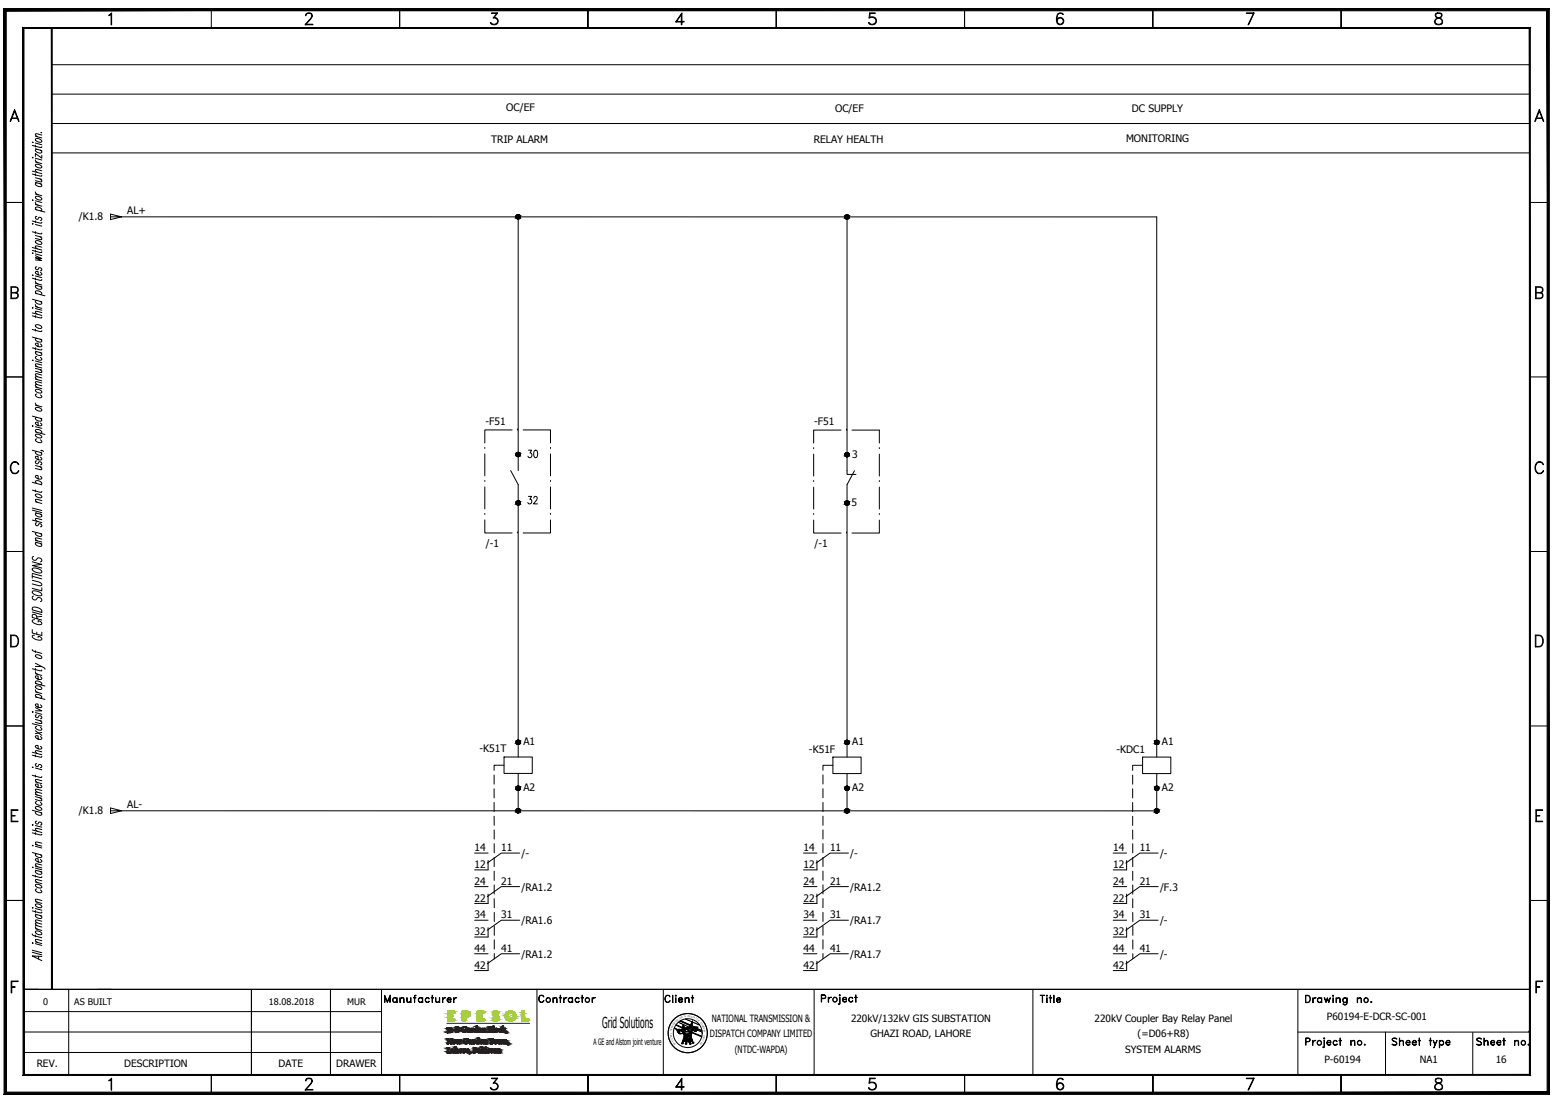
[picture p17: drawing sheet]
<svg xmlns="http://www.w3.org/2000/svg" width="420mm" height="297mm" viewBox="0 0 420 297" stroke-linecap="round" stroke-linejoin="round" font-family="sans-serif">
<defs><g id="words">
<g font-size="5.3">
<text x="142.2" y="125.2">30</text>
<text x="142.2" y="137.6">32</text>
</g>
<text font-size="4.1" x="163" y="278.3">Grid Solutions</text>
<g font-size="2.8">
<text x="137.1" y="30.2">OC/EF</text>
<text x="226.1" y="30.2">OC/EF</text>
<text x="306.4" y="30.2">DC SUPPLY</text>
<text x="133" y="38.6">TRIP ALARM</text>
<text x="220.3" y="38.6">RELAY HEALTH</text>
<text x="304.8" y="38.4">MONITORING</text>
<text x="21.3" y="59.7">/K1.8</text>
<text x="34.5" y="57.9">AL+</text>
<text x="131.4" y="115">-F51</text>
<text x="220.4" y="115">-F51</text>
<text x="230.7" y="124">3</text>
<text x="230.6" y="136.9">5</text>
<text x="131.5" y="148">/-1</text>
<text x="220.5" y="148.1">/-1</text>
<text x="129.8" y="203.7">-K51T</text>
<text x="141.7" y="201.7">A1</text>
<text x="219" y="203.8">-K51F</text>
<text x="230.7" y="201.8">A1</text>
<text x="302.3" y="203.8">-KDC1</text>
<text x="314.6" y="201.8">A1</text>
<text x="141.7" y="214.1">A2</text>
<text x="230.7" y="214.2">A2</text>
<text x="314.6" y="214.2">A2</text>
<text x="21.3" y="220.5">/K1.8</text>
<text x="34.5" y="218.7">AL-</text>
<text x="128.5" y="230.5">14</text>
<text x="135.7" y="230.5">11</text>
<text x="141.2" y="232.1">/-</text>
<text x="217.5" y="230.5">14</text>
<text x="224.7" y="230.5">11</text>
<text x="230.2" y="232.1">/-</text>
<text x="301.4" y="230.5">14</text>
<text x="308.5" y="230.5">11</text>
<text x="314" y="232.1">/-</text>
<text x="128.5" y="235">12</text>
<text x="128.5" y="239.6">24</text>
<text x="135.7" y="239.6">21</text>
<text x="217.5" y="235">12</text>
<text x="217.5" y="239.6">24</text>
<text x="224.7" y="239.6">21</text>
<text x="301.4" y="235">12</text>
<text x="301.4" y="239.6">24</text>
<text x="308.5" y="239.6">21</text>
<text x="128.5" y="244.1">22</text>
<text x="141.2" y="241.2">/RA1.2</text>
<text x="217.5" y="244.1">22</text>
<text x="230.2" y="241.2">/RA1.2</text>
<text x="301.4" y="244.1">22</text>
<text x="314" y="241.2">/F.3</text>
<text x="128.5" y="248.7">34</text>
<text x="135.7" y="248.7">31</text>
<text x="141.2" y="250.3">/RA1.6</text>
<text x="217.5" y="248.7">34</text>
<text x="224.7" y="248.7">31</text>
<text x="230.2" y="250.3">/RA1.7</text>
<text x="301.4" y="248.7">34</text>
<text x="308.5" y="248.7">31</text>
<text x="314" y="250.3">/-</text>
<text x="128.5" y="253.2">32</text>
<text x="128.5" y="257.8">44</text>
<text x="135.7" y="257.8">41</text>
<text x="217.5" y="253.2">32</text>
<text x="217.5" y="257.8">44</text>
<text x="224.7" y="257.8">41</text>
<text x="301.4" y="253.2">32</text>
<text x="301.4" y="257.8">44</text>
<text x="308.5" y="257.8">41</text>
<text x="128.5" y="262.3">42</text>
<text x="141.2" y="259.4">/RA1.2</text>
<text x="217.5" y="262.3">42</text>
<text x="230.2" y="259.4">/RA1.7</text>
<text x="301.4" y="262.3">42</text>
<text x="314" y="259.4">/-</text>
</g>
<g font-size="2.7">
<text x="192.2" y="280.9">DISPATCH COMPANY LIMITED</text>
<text x="192.7" y="276.7">NATIONAL TRANSMISSION &amp;</text>
<text x="230.4" y="276.7">220kV/132kV GIS SUBSTATION</text>
<text x="235.6" y="280.9">GHAZI ROAD, LAHORE</text>
<text x="296.3" y="276.7">220kV Coupler Bay Relay Panel</text>
<text x="308" y="280.9">(=D06+R8)</text>
<text x="359.2" y="276.2">P60194-E-DCR-SC-001</text>
<text x="198.9" y="285.1">(NTDC-WAPDA)</text>
<text x="304.6" y="285.1">SYSTEM ALARMS</text>
<text x="358.5" y="287.8">P-60194</text>
<text x="384.4" y="287.8">NA1</text>
<text x="404.9" y="287.8">16</text>
<text x="9.9" y="289">REV.</text>
<text x="33.6" y="289">DESCRIPTION</text>
<text x="75.4" y="289">DATE</text>
<text x="91" y="289">DRAWER</text>
</g>
<g font-size="2.5">
<text x="11.7" y="272.1">0</text>
<text x="20.1" y="272.1">AS BUILT</text>
<text x="72.8" y="272.1">18.08.2018</text>
<text x="94" y="272.1">MUR</text>
</g>
<text font-size="2.4" x="160.7" y="283.1">A GE and Alstom joint venture</text>
<g font-size=".7">
<text x="184.2" y="275.9" transform="rotate(-25 184.2 275.9)">O</text>
<text x="184.6" y="275.7" transform="rotate(-18 184.6 275.7)">N</text>
<text x="185.4" y="275.5" transform="rotate(-9 185.4 275.5)">&amp;</text>
<text x="186.2" y="275.4">D</text>
<text x="186.7" y="275.5" transform="rotate(5 186.7 275.5)">E</text>
<text x="187.1" y="275.5" transform="rotate(14 187.1 275.5)">SP</text>
<text x="187.8" y="275.8" transform="rotate(24 187.8 275.8)">A</text>
<text x="188.2" y="275.9" transform="rotate(31 188.2 275.9)">T</text>
<text x="181.9" y="280" transform="rotate(-96 181.9 280)">L</text>
<text x="181.9" y="279.2" transform="rotate(-80 181.9 279.2)">T</text>
<text x="181.9" y="280.4" transform="rotate(-99 181.9 280.4)">A</text>
<text x="182" y="278.8" transform="rotate(-76 182 278.8)">R</text>
<text x="182" y="280.8" transform="rotate(-103 182 280.8)">N</text>
<text x="182.1" y="278.4" transform="rotate(-70 182.1 278.4)">A</text>
<text x="182.1" y="281.2" transform="rotate(-111 182.1 281.2)">O</text>
<text x="182.2" y="281.5" transform="rotate(-112 182.2 281.5)">I</text>
<text x="182.3" y="278" transform="rotate(-63 182.3 278)">N</text>
<text x="182.4" y="277.6" transform="rotate(-59 182.4 277.6)">S</text>
<text x="182.5" y="282" transform="rotate(-121 182.5 282)">T</text>
<text x="182.7" y="277.3" transform="rotate(-53 182.7 277.3)">M</text>
<text x="183" y="276.9" transform="rotate(-45 183 276.9)">I</text>
<text x="183.2" y="276.6" transform="rotate(-42 183.2 276.6)">S</text>
<text x="183.5" y="276.4" transform="rotate(-39 183.5 276.4)">S</text>
<text x="184" y="276.1" transform="rotate(-22 184 276.1)">I</text>
<text x="188.6" y="276.2" transform="rotate(32 188.6 276.2)">C</text>
<text x="188.9" y="276.4" transform="rotate(42 188.9 276.4)">H</text>
<text x="189.5" y="277" transform="rotate(48 189.5 277)">C</text>
<text x="189.8" y="277.3" transform="rotate(60 189.8 277.3)">O</text>
<text x="190" y="277.7" transform="rotate(62 190 277.7)">M</text>
<text x="190" y="281.7" transform="rotate(117 190 281.7)">T</text>
<text x="190.2" y="278.1" transform="rotate(70 190.2 278.1)">P</text>
<text x="190.2" y="281.4" transform="rotate(112 190.2 281.4)">I</text>
<text x="190.3" y="278.4" transform="rotate(75 190.3 278.4)">A</text>
<text x="190.4" y="280.9" transform="rotate(105 190.4 280.9)">M</text>
<text x="190.4" y="280.6" transform="rotate(101 190.4 280.6)">I</text>
<text x="190.4" y="278.9" transform="rotate(81 190.4 278.9)">N</text>
<text x="190.5" y="280.1" transform="rotate(96 190.5 280.1)">L</text>
<text x="190.5" y="279.3" transform="rotate(85 190.5 279.3)">Y</text>
<text x="182.7" y="282.3" transform="rotate(-125 182.7 282.3)">A</text>
<text x="183" y="282.7" transform="rotate(-129 183 282.7)">N</text>
<text x="189.6" y="282.4" transform="rotate(129 189.6 282.4)">D</text>
<text x="189.9" y="282.1" transform="rotate(125 189.9 282.1)">E</text>
</g>
</g></defs>
<!-- layer: F2 -->
<g fill="none" stroke="#000" stroke-width=".27">
<path d="M14 17.5h400.2M14 25.5h400.2M14 33.4h400.2M14 41.4h400.2M29.9 58.7h3l-3-.7v1.5l3-.8h280.3v146.3M140.3 58.7v68.7M229.3 58.7v69.8h2.4M138.7 116.4h-7.5v3.6M140.1 116.4h.1M141.6 116.4h7.4v3.6M227.7 116.5h-7.4v3.5M229.2 116.5h.1"/>
<path d="M230.6 116.5h7.5v3.5M131.2 139.3h.1M131.2 130.4h.1M131.2 121.4h.1M131.2 122.9v6M131.2 131.8v6M138.3 127.4l2 3.8v73.8M149 121.4h.1M149 130.4h.1M149 139.3h.1M149 122.9v6M149 131.8v6"/>
<path d="M220.3 139.3h.1M220.3 130.4h.1M220.3 121.5h.1M220.3 123v5.9M220.3 131.9v5.9M231.3 127.5l-2 3.7v73.8M238.1 121.5h.1M238.1 130.4h.1M238.1 139.3h.1M238.1 123v5.9M238.1 131.9v5.9M131.2 140.8v3.5h7.5"/>
<path d="M140.1 144.3h.1M149 140.8v3.5h-7.4M220.3 140.8v3.5h7.4M229.2 144.3h.1M238.1 140.8v3.5h-7.5M133.8 209.8v2.5M133.8 213.6v2.4M133.8 217.3v2.5M133.9 207.2h-.1v1.4M134.1 207.2h.2M134.4 207.2h.3M134.8 207.2h.3"/>
<path d="M135.2 207.2h.2M135.5 207.2h.3M135.9 207.2h.3M136.3 207.2h.2M136.5 205h7.6v4.4h-7.6zM140.3 209.4v10.1M222.8 209.8v2.5M222.8 213.6v2.4M222.8 217.3v2.5M223 207.2h-.2v1.4M223.1 207.2h.2M223.4 207.2h.3"/>
<path d="M223.8 207.2h.3M224.2 207.2h.2M224.6 207.2h.2M224.9 207.2h.3M225.3 207.2h.2M225.5 205h7.6v4.5h-7.6zM229.3 209.5v10.1M306.6 209.9v2.4M306.6 213.6v2.5M306.6 217.3v2.5M306.8 207.2h-.2v1.4M306.9 207.2h.3"/>
<path d="M307.3 207.2h.2M307.7 207.2h.2M308 207.2h.3M308.4 207.2h.3M308.8 207.2h.2M309.2 207.2h.1M309.3 205h7.7v4.5h-7.7zM313.2 209.5v10.1l-280.3-.1-3 .8v-1.5l3 .7h-3M133.8 221v2.5M133.8 224.7v2.5M133.8 228.5v2.4M133.8 232.2v2.5"/>
<path d="M133.8 235.9v2.5M133.8 239.6v2.5M222.8 221v2.5M222.8 224.7v2.5M222.8 228.4v2.5M222.8 232.2v2.4M222.8 235.9v2.5M222.8 239.6v2.5M306.6 221v2.5M306.6 224.7l.1 2.5M306.7 228.5v2.4M306.7 232.2v2.5"/>
<path d="M306.7 235.9v2.5M306.7 239.6v2.5M133.8 243.3v2.5M133.8 247.1v2.4M133.8 250.8v2.5M133.8 254.5v2.5M133.8 258.2v1.4M222.8 243.3v2.5M222.8 247v2.5M222.8 250.8v2.4M222.8 254.5v2.5M222.8 258.2v1.3"/>
<path d="M306.7 243.4v2.4M306.7 247.1v2.5M306.7 250.8v2.5M306.7 254.5v2.5M306.7 258.2v1.4M145.4 267.9v23.1M179.6 267.9v23.1"/>
</g>
<g fill="#000" stroke="#000" stroke-width=".27">
<path d="M140.2 58.1h.2zM140.1 58.1h.3z"/>
<path d="M140.1 58.1l.4 .1zM140 58.2h.5z"/>
<path d="M140.1 59.3h.3zM140.1 59.3h.2z"/>
<path d="M140 58.2l.6 .1zM139.9 58.3h.7z"/>
<path d="M140 59.2h.5zM140 59.2l.4 .1z"/>
<path d="M139.9 58.3h.8zM139.8 58.3h.9z"/>
<path d="M139.9 59.2h.7zM139.9 59.2h.6z"/>
<path d="M139.8 58.3l1 .1zM139.8 58.3l1 .1z"/>
<path d="M139.8 59.1h.9zM139.8 59.1l.8 .1z"/>
<path d="M139.8 58.4l1 .1zM139.8 58.4l1 .1z"/>
<path d="M139.8 59h1zM139.8 59l.9 .1z"/>
<path d="M139.7 58.5l1.2 .1zM139.7 58.5l1.2 .1z"/>
<path d="M139.7 58.9h1.1zM139.7 58.9l1.1 .1z"/>
<path d="M139.7 58.6l1.2 .1zM139.7 58.6l1.2 .1z"/>
<path d="M139.7 58.7l1.2 .1zM139.7 58.7l1.2 .1z"/>
<path d="M139.7 58.8h1.2zM139.7 58.8l1.1 .1z"/>
<path d="M229.2 58.2h.3zM229.1 58.2h.4z"/>
<path d="M229.1 58.2h.5zM229 58.2h.6z"/>
<path d="M229.1 59.3h.4zM229.1 59.3h.3z"/>
<path d="M229 58.2l.7 .1zM229 58.3h.7z"/>
<path d="M229 59.3h.6zM229 59.3h.5z"/>
<path d="M229 58.3l.7 .1zM228.9 58.4h.8z"/>
<path d="M229 59.2h.7zM229 59.2l.6 .1z"/>
<path d="M228.9 58.4h.9zM228.9 58.4h.9z"/>
<path d="M228.9 59.1h.8zM228.9 59.1l.8 .1z"/>
<path d="M228.8 58.4l1 .1zM228.8 58.4l1 .1z"/>
<path d="M228.8 59.1h1zM228.8 59.1h.9z"/>
<path d="M228.8 58.5l1.1 .1zM228.8 58.5l1.1 .1z"/>
<path d="M228.8 58.9h1zM228.8 58.9l1 .2z"/>
<path d="M228.7 58.6l1.2 .1zM228.7 58.6l1.2 .1z"/>
<path d="M228.7 58.7l1.2 .2zM228.7 58.7l1.2 .2z"/>
<path d="M228.7 58.9h1.2zM228.7 58.9h1.1z"/>
<path d="M140.2 122.5h.2zM140.1 122.5h.3z"/>
<path d="M140.2 135.6h.2zM140.1 135.6h.3z"/>
<path d="M140.1 122.5l.4 .1zM140 122.6h.5z"/>
<path d="M140.1 123.6h.3zM140.1 123.6l.2 .1z"/>
<path d="M140.1 135.6l.4 .1zM140 135.7h.5z"/>
<path d="M140.1 136.7h.3zM140.1 136.7l.2 .1z"/>
<path d="M140 122.6h.6zM139.9 122.6h.7z"/>
<path d="M140 123.6h.5zM140 123.6h.4z"/>
<path d="M140 135.7h.6zM139.9 135.7h.7z"/>
<path d="M140 136.7h.5zM140 136.7h.4z"/>
<path d="M139.9 122.6l.8 .1zM139.9 122.6l.8 .1z"/>
<path d="M139.9 123.5h.7zM139.9 123.5l.6 .1z"/>
<path d="M139.9 135.7l.8 .1zM139.8 135.8h.9z"/>
<path d="M139.9 136.7h.7zM139.9 136.7h.6z"/>
<path d="M139.8 122.7l1 .1zM139.8 122.7l1 .1z"/>
<path d="M139.8 123.5h.9zM139.8 123.5h.8z"/>
<path d="M139.8 135.8l1 .1zM139.8 135.8l1 .1z"/>
<path d="M139.8 136.6h.9zM139.8 136.6l.8 .1z"/>
<path d="M139.8 122.8l1 .1zM139.8 122.8l1 .1z"/>
<path d="M139.8 123.4h1zM139.8 123.4l.9 .1z"/>
<path d="M139.8 135.9l1 .1zM139.8 135.9l1 .1z"/>
<path d="M139.8 136.5h1zM139.8 136.5l.9 .1z"/>
<path d="M139.7 122.9l1.2 .1zM139.7 122.9l1.2 .1z"/>
<path d="M139.7 123.3h1.1zM139.7 123.3l1.1 .1z"/>
<path d="M139.7 136l1.2 .1zM139.7 136l1.2 .1z"/>
<path d="M139.7 136.4h1.1zM139.7 136.4l1.1 .1z"/>
<path d="M139.7 123l1.2 .1zM139.7 123l1.2 .1z"/>
<path d="M139.7 123.1l1.2 .1zM139.7 123.1l1.2 .1z"/>
<path d="M139.7 123.2h1.2zM139.7 123.2l1.1 .1z"/>
<path d="M139.7 136.1l1.2 .1zM139.7 136.1l1.2 .1z"/>
<path d="M139.7 136.2l1.2 .1zM139.7 136.2l1.2 .1z"/>
<path d="M139.7 136.3h1.2zM139.7 136.3l1.1 .1z"/>
<path d="M229.2 122.5l.3 .1zM229.1 122.6h.4z"/>
<path d="M229.2 135.6l.3 .1zM229.1 135.7h.4z"/>
<path d="M229.1 122.6h.5zM229 122.6h.6z"/>
<path d="M229.1 123.7h.4zM229.1 123.7h.3z"/>
<path d="M229.1 135.7h.5zM229 135.7h.6z"/>
<path d="M229.1 136.8h.4zM229.1 136.8h.3z"/>
<path d="M229 122.6h.7zM229 122.6h.7z"/>
<path d="M229 123.6h.6zM229 123.6l.5 .1z"/>
<path d="M229 135.7h.7zM229 135.7h.7z"/>
<path d="M229 136.7h.6zM229 136.7l.5 .1z"/>
<path d="M229 122.6l.7 .1zM229 122.6l.7 .1z"/>
<path d="M229 123.6h.7zM229 123.6h.6z"/>
<path d="M229 135.7l.7 .1zM229 135.7l.7 .1z"/>
<path d="M229 136.7h.7zM229 136.7h.6z"/>
<path d="M228.9 122.7l.9 .1zM228.9 122.7l.9 .1z"/>
<path d="M228.9 123.5h.8zM228.9 123.5l.8 .1z"/>
<path d="M228.9 135.8l.9 .1zM228.9 135.8l.9 .1z"/>
<path d="M228.9 136.6h.8zM228.9 136.6l.8 .1z"/>
<path d="M228.8 122.8l1 .1zM228.8 122.8l1 .1z"/>
<path d="M228.8 123.4h1zM228.8 123.4l.9 .1z"/>
<path d="M228.8 135.9l1 .1zM228.8 135.9l1 .1z"/>
<path d="M228.8 136.5h1zM228.8 136.5l.9 .1z"/>
<path d="M228.8 122.9l1.1 .1zM228.8 122.9l1.1 .1z"/>
<path d="M228.8 123.3h1zM228.8 123.3l1 .1z"/>
<path d="M228.8 136l1.1 .1zM228.8 136l1.1 .1z"/>
<path d="M228.8 136.4h1zM228.8 136.4l1 .1z"/>
<path d="M228.7 123l1.2 .1zM228.7 123l1.2 .1z"/>
<path d="M228.7 123.1l1.2 .1zM228.7 123.1l1.2 .1z"/>
<path d="M228.7 123.2h1.2zM228.7 123.2l1.1 .1z"/>
<path d="M228.7 136.1l1.2 .1zM228.7 136.1l1.2 .1z"/>
<path d="M228.7 136.2l1.2 .1zM228.7 136.2l1.2 .1z"/>
<path d="M228.7 136.3h1.2zM228.7 136.3l1.1 .1z"/>
<path d="M140.2 200.4h.2zM140.1 200.4h.3z"/>
<path d="M140.2 212.9h.2zM140.1 212.9h.3z"/>
<path d="M140.2 218.9l.2 .1zM140.1 219h.3z"/>
<path d="M140.1 200.4l.4 .1zM140 200.5h.5z"/>
<path d="M140.1 201.5h.3zM140.1 201.5l.2 .1z"/>
<path d="M140.1 212.9h.4zM140 212.9h.5z"/>
<path d="M140.1 214h.3zM140.1 214h.2z"/>
<path d="M140.1 219h.4zM140 219h.5z"/>
<path d="M140 200.5h.6zM139.9 200.5h.7z"/>
<path d="M140 201.5h.5zM140 201.5h.4z"/>
<path d="M140 212.9l.6 .1zM139.9 213h.7z"/>
<path d="M140 214h.5zM140 214h.4z"/>
<path d="M140 219l.6 .1zM139.9 219.1h.7z"/>
<path d="M139.9 200.5l.8 .1zM139.8 200.6h.9z"/>
<path d="M139.9 201.5h.7zM139.9 201.5h.6z"/>
<path d="M139.9 213h.8zM139.9 213h.8z"/>
<path d="M139.9 213.9h.7zM139.9 213.9l.6 .1z"/>
<path d="M139.9 219.1h.8zM139.8 219.1h.9z"/>
<path d="M139.8 200.6l1 .1zM139.8 200.6l1 .1z"/>
<path d="M139.8 201.4h.9zM139.8 201.4l.8 .1z"/>
<path d="M139.8 213l1 .1zM139.8 213l1 .1z"/>
<path d="M139.8 213.8h.9zM139.8 213.8l.8 .1z"/>
<path d="M139.8 219.1l1 .1zM139.8 219.1l1 .1z"/>
<path d="M139.8 219.9h.9zM139.8 219.9l.8 .1z"/>
<path d="M139.8 200.7l1 .1zM139.8 200.7l1 .1z"/>
<path d="M139.8 201.3h1zM139.8 201.3l.9 .1z"/>
<path d="M139.8 213.1l1 .1zM139.8 213.1l1 .1z"/>
<path d="M139.8 213.7h1zM139.8 213.7l.9 .1z"/>
<path d="M139.8 219.2l1 .1zM139.8 219.2l1 .1z"/>
<path d="M139.8 219.8h1zM139.8 219.8l.9 .1z"/>
<path d="M139.7 200.8l1.2 .1zM139.7 200.8l1.2 .1z"/>
<path d="M139.7 201.2h1.1zM139.7 201.2l1.1 .1z"/>
<path d="M139.7 213.2l1.2 .1zM139.7 213.2l1.2 .1z"/>
<path d="M139.7 213.6h1.1zM139.7 213.6l1.1 .1z"/>
<path d="M139.7 219.3l1.2 .1zM139.7 219.3l1.2 .1z"/>
<path d="M139.7 219.8h1.1zM139.7 219.8h1.1z"/>
<path d="M139.7 200.9l1.2 .1zM139.7 200.9l1.2 .1z"/>
<path d="M139.7 201l1.2 .1zM139.7 201l1.2 .1z"/>
<path d="M139.7 201.1h1.2zM139.7 201.1l1.1 .1z"/>
<path d="M139.7 213.3l1.2 .1zM139.7 213.3l1.2 .1z"/>
<path d="M139.7 213.4l1.2 .1zM139.7 213.4l1.2 .1z"/>
<path d="M139.7 213.5h1.2zM139.7 213.5l1.1 .1z"/>
<path d="M139.7 219.4l1.2 .1zM139.7 219.4l1.2 .1z"/>
<path d="M139.7 219.5l1.2 .1zM139.7 219.5l1.2 .1z"/>
<path d="M139.7 219.6h1.2zM139.7 219.6l1.1 .2z"/>
<path d="M229.2 200.4l.3 .1zM229.1 200.5h.4z"/>
<path d="M229.2 212.9h.3zM229.1 212.9h.4z"/>
<path d="M229.2 219h.3zM229.1 219h.4z"/>
<path d="M229.1 200.5h.5zM229 200.5h.6z"/>
<path d="M229.1 201.6h.4zM229.1 201.6h.3z"/>
<path d="M229.1 212.9h.5zM229 212.9h.6z"/>
<path d="M229.1 214h.4zM229.1 214h.3z"/>
<path d="M229.1 219l.5 .1zM229 219.1h.6z"/>
<path d="M229 200.5l.7 .1zM229 200.6h.7z"/>
<path d="M229 201.5h.6zM229 201.5l.5 .1z"/>
<path d="M229 212.9l.7 .1zM229 213h.7z"/>
<path d="M229 214h.6zM229 214h.5z"/>
<path d="M229 219.1h.7zM229 219.1h.7z"/>
<path d="M229 200.6h.7zM229 200.6h.7z"/>
<path d="M229 201.5h.7zM229 201.5h.6z"/>
<path d="M229 213l.7 .1zM228.9 213.1h.8z"/>
<path d="M229 213.9h.7zM229 213.9l.6 .1z"/>
<path d="M229 219.1l.7 .1zM229 219.1l.7 .1z"/>
<path d="M228.9 200.6l.9 .1zM228.9 200.6l.9 .1z"/>
<path d="M228.9 201.4h.8zM228.9 201.4l.8 .1z"/>
<path d="M228.9 213.1h.9zM228.9 213.1h.9z"/>
<path d="M228.9 213.8h.8zM228.9 213.8l.8 .1z"/>
<path d="M228.9 219.2l.9 .1zM228.9 219.2l.9 .1z"/>
<path d="M228.9 220h.8zM228.9 220h.8z"/>
<path d="M228.8 200.7l1 .1zM228.8 200.7l1 .1z"/>
<path d="M228.8 201.3h1zM228.8 201.3l.9 .1z"/>
<path d="M228.8 213.1l1 .2zM228.8 213.1l1 .2z"/>
<path d="M228.8 213.8h1zM228.8 213.8h.9z"/>
<path d="M228.8 219.3l1 .1zM228.8 219.3l1 .1z"/>
<path d="M228.8 219.9h1zM228.8 219.9l.9 .1z"/>
<path d="M228.8 200.8l1.1 .1zM228.8 200.8l1.1 .1z"/>
<path d="M228.8 201.2h1zM228.8 201.2l1 .1z"/>
<path d="M228.8 213.3l1.1 .1zM228.8 213.3l1.1 .1z"/>
<path d="M228.8 213.7h1zM228.8 213.7l1 .1z"/>
<path d="M228.8 219.4l1.1 .1zM228.8 219.4l1.1 .1z"/>
<path d="M228.8 219.8h1zM228.8 219.8l1 .1z"/>
<path d="M228.7 200.9l1.2 .1zM228.7 200.9l1.2 .1z"/>
<path d="M228.7 201l1.2 .1zM228.7 201l1.2 .1z"/>
<path d="M228.7 201.1h1.2zM228.7 201.1l1.1 .1z"/>
<path d="M228.7 213.4l1.2 .1zM228.7 213.4l1.2 .1z"/>
<path d="M228.7 213.5l1.2 .1zM228.7 213.5l1.2 .1z"/>
<path d="M228.7 213.6h1.2zM228.7 213.6l1.1 .1z"/>
<path d="M228.7 219.5l1.2 .1zM228.7 219.5l1.2 .1z"/>
<path d="M228.7 219.6l1.2 .1zM228.7 219.6l1.2 .1z"/>
<path d="M228.7 219.7h1.2zM228.7 219.7l1.1 .1z"/>
<path d="M313.1 200.4l.2 .1zM313 200.5h.3z"/>
<path d="M313.1 212.9h.2zM313 212.9h.3z"/>
<path d="M313.1 219h.2zM313 219h.3z"/>
<path d="M313 200.5h.4zM312.9 200.5h.5z"/>
<path d="M313 201.6h.3zM313 201.6h.2z"/>
<path d="M313 212.9h.4zM312.9 212.9h.5z"/>
<path d="M313 214h.3zM313 214h.2z"/>
<path d="M313 219l.4 .1zM312.9 219.1h.5z"/>
<path d="M312.9 200.5l.6 .1zM312.8 200.6h.7z"/>
<path d="M312.9 201.5h.5zM312.9 201.5l.4 .1z"/>
<path d="M312.9 212.9l.6 .1zM312.8 213h.7z"/>
<path d="M312.9 214h.5zM312.9 214h.4z"/>
<path d="M312.9 219.1h.6zM312.8 219.1h.7z"/>
<path d="M312.8 200.6h.8zM312.8 200.6h.8z"/>
<path d="M312.8 201.5h.7zM312.8 201.5h.6z"/>
<path d="M312.8 213l.8 .1zM312.7 213.1h.9z"/>
<path d="M312.8 213.9h.7zM312.8 213.9l.6 .1z"/>
<path d="M312.8 219.1l.8 .1zM312.8 219.1l.8 .1z"/>
<path d="M312.7 200.6l.9 .1zM312.7 200.6l.9 .1z"/>
<path d="M312.7 201.4h.9zM312.7 201.4l.8 .1z"/>
<path d="M312.7 213.1h.9zM312.7 213.1h.9z"/>
<path d="M312.7 213.8h.9zM312.7 213.8l.8 .1z"/>
<path d="M312.7 219.2l.9 .1zM312.7 219.2l.9 .1z"/>
<path d="M312.7 220h.9zM312.7 220h.8z"/>
<path d="M312.6 200.7l1.1 .1zM312.6 200.7l1.1 .1z"/>
<path d="M312.6 201.3h1zM312.6 201.3l1 .1z"/>
<path d="M312.6 213.1l1.1 .2zM312.6 213.1l1.1 .2z"/>
<path d="M312.6 213.8h1zM312.6 213.8h1z"/>
<path d="M312.6 219.3l1.1 .1zM312.6 219.3l1.1 .1z"/>
<path d="M312.6 219.9h1zM312.6 219.9l1 .1z"/>
<path d="M312.6 200.8l1.1 .1zM312.6 200.8l1.1 .1z"/>
<path d="M312.6 201.2h1.1zM312.6 201.2l1 .1z"/>
<path d="M312.6 213.3l1.1 .1zM312.6 213.3l1.1 .1z"/>
<path d="M312.6 213.7h1.1zM312.6 213.7l1 .1z"/>
<path d="M312.6 219.4l1.1 .1zM312.6 219.4l1.1 .1z"/>
<path d="M312.6 219.8h1.1zM312.6 219.8l1 .1z"/>
<path d="M312.6 200.9l1.1 .1zM312.6 200.9l1.1 .1z"/>
<path d="M312.6 201l1.1 .1zM312.6 201l1.1 .1z"/>
<path d="M312.6 201.1h1.1zM312.6 201.1l1.1 .1z"/>
<path d="M312.6 213.4l1.1 .1zM312.6 213.4l1.1 .1z"/>
<path d="M312.6 213.5l1.1 .1zM312.6 213.5l1.1 .1z"/>
<path d="M312.6 213.6h1.1zM312.6 213.6l1.1 .1z"/>
<path d="M312.6 219.5l1.1 .1zM312.6 219.5l1.1 .1z"/>
<path d="M312.6 219.6l1.1 .1zM312.6 219.6l1.1 .1z"/>
<path d="M312.6 219.7h1.1zM312.6 219.7l1.1 .1z"/>
<path d="M140.1 220.1h.3zM140.1 220.1h.2z"/>
<path d="M140 220h.5zM140 220l.4 .1z"/>
<path d="M139.9 220h.7zM139.9 220h.6z"/>
<path d="M229.1 220.1h.4zM229.1 220.1l.3 .1z"/>
<path d="M229 220.1h.6zM229 220.1h.5z"/>
<path d="M229 220h.7zM229 220l.6 .1z"/>
<path d="M313 220.1h.3zM313 220.1l.2 .1z"/>
<path d="M312.9 220.1h.5zM312.9 220.1h.4z"/>
<path d="M312.8 220h.7zM312.8 220l.6 .1z"/>
</g>
<!-- layer: Layer1 -->
<g fill="none" stroke="#000" stroke-width=".27">
<circle cx="140.3" cy="58.7" r=".58"/>
<circle cx="229.3" cy="58.7" r=".58"/>
<circle cx="140.3" cy="136.2" r=".58"/>
<circle cx="140.3" cy="123.1" r=".58"/>
<circle cx="229.3" cy="123.1" r=".58"/>
<circle cx="229.3" cy="136.2" r=".58"/>
<circle cx="140.3" cy="213.4" r=".58"/>
<circle cx="140.3" cy="201" r=".58"/>
<circle cx="140.3" cy="219.5" r=".58"/>
<circle cx="229.3" cy="219.6" r=".58"/>
<circle cx="229.3" cy="213.5" r=".58"/>
<circle cx="229.3" cy="201" r=".58"/>
<circle cx="313.1" cy="201" r=".58"/>
<circle cx="313.1" cy="219.6" r=".58"/>
<circle cx="313.1" cy="213.5" r=".58"/>
</g>
<!-- layer: 0 -->
<path d="M13.9 7.6v260.3h.2zM13.9 7.6h.2v260.3z" fill="#000" stroke="#000" stroke-width=".27"/>
<!-- layer: 4 -->
<g fill="none" stroke="#000" stroke-width=".27">
<path d="M29.5 4.1l.7-.6v3.2h-.1v-2.9l-.6 .5zM57.2 2.6v5M82.7 6.6h2v.1h-2.1l1.3-1.5a1.03 1.03 0 0 0 .4-1.4l-1-.2-.6 .7 .2-.5a1.04 1.04 0 0 1 1.5 0 1.03 1.03 0 0 1-.3 1.4l-1.4 1.5M108.2 2.6v5v-5M132.9 6.2l.4 .4M133.7 4.7a1.03 1.03 0 0 1 1.2 1.1 1.03 1.03 0 0 1-1.4 .9l-.5-.1-.3-.5h.2a1.03 1.03 0 0 0 1 .5 1.03 1.03 0 0 0 .8-.7M134.1 4.9l.5 .3 .1 .4-.1 .6-.5 .4M134.6 3.6h-1.6v-.1h1.7l-1 1.4M134.6 3.5l-1.1 1.4 .9 .1 .3 .5M159.2 2.6v5v-5M183.1 5.8h2.1v.1h-2.3l1.7-2.4v3.2h-.2v-2.8l-1.3 2M210.1 2.6v5v-5"/>
<path d="M235.3 6.2l.4 .4M236.5 4.7a.98 .98 0 0 1 .6 .9 .98 .98 0 0 1-.6 1M237.1 5.3a1.34 1.34 0 0 0-1.8-.4l.1-1.4h1.6v.1h-1.4l-.2 1.1a1.14 1.14 0 0 1 1.7 .3 1.14 1.14 0 0 1-.4 1.6 1.14 1.14 0 0 1-1.6-.5 1.19 1.19 0 0 0 2-.2M261.1 2.6v5v-5M286.2 5.9a.92 .92 0 0 0 1.3 .5l.4-.5M286.2 5.5a.92 .92 0 0 1 1.3-.5l.4 .5M286.5 3.8l.4-.2 .8 .2M286.6 3.6a2.9 2.9 0 0 0-.3 2.6l.5 .4M286.8 4.9l-.5 .3-.1 .4M287.2 4.9l.5 .3 .2 .4-.2 .6-.5 .4M287.5 3.6l.4 .3a.93 .93 0 0 0-.9-.4 .93 .93 0 0 0-.8 .6 1.85 1.85 0 0 0 .7 2.6 1 1 0 0 0 1-1.4 1 1 0 0 0-1.7-.1M312.1 2.6v5v-5"/>
<path d="M339.4 3.5l-1.5 3.2h.1l1.5-3.2h-2.1v.1h2M363.1 2.6v5v-5M388.5 6.2l.5 .4M388.7 3.6a.77 .77 0 0 0 .5 1.3 1.11 1.11 0 0 1 1.2 1.2 1.09 1.09 0 0 1-1.9 0 .88 .88 0 0 1 .7-1.1 1.18 1.18 0 0 0 1.2-.7v-.4a1.24 1.24 0 0 0-1.7-.3zM388.7 3.8l.5-.2 1 .2M388.8 3.6a.66 .66 0 0 0 .4 1.1 1.13 1.13 0 0 1 1.2 .6 1.13 1.13 0 0 1-.2 1.3 1.34 1.34 0 0 1-1.8-.5 1.26 1.26 0 0 1 1.4-1.4 .64 .64 0 0 0 .3-1.1M390.4 6.2l-.5 .4M3 32.1h1.9M3.2 31.9h1.5M4 29.6l1.2 3.3h-.2l-1-2.8-1.1 2.8h-.2zM415.8 32.1h1.8M415.9 31.9h1.6"/>
<path d="M416.7 29.6l1.2 3.3h-.1l-1.1-2.8-1.1 2.8h-.1zM1.4 54.8h5M414.2 54.8h4.9M3.1 79.2l1.5-.2 .2-.3-.2-.8-1.5-.1v2.9l1.5-.1 .2-.3-.2-.8-1.5-.2M4.2 79.2l.4 .1a.87 .87 0 0 1 .3 1 .87 .87 0 0 1-.7 .6h-1.2v-3.3l1.6 .2a.87 .87 0 0 1 .3 .9 .87 .87 0 0 1-.7 .6M415.9 79.2l1.5-.2 .2-.3-.2-.8-1.5-.1v2.9l1.5-.1 .2-.3-.2-.8-1.5-.2M417 79.2a.85 .85 0 0 1 .7 .8 .85 .85 0 0 1-.7 .9h-1.3v-3.3h1.3a.85 .85 0 0 1 .7 .9 .85 .85 0 0 1-.7 .8M6.4 96.6v194.5M1.4 102.1h5M414.2 102.1h4.9M3.4 125.2a1.11 1.11 0 0 1 1.7 .6 1.12 1.12 0 0 0-1.3-.6 1.12 1.12 0 0 0-.8 1.1 1.39 1.39 0 0 0 1.3 1.8l.8-.6a1.19 1.19 0 0 1-1.4 .8 1.19 1.19 0 0 1-.9-1.3 2.15 2.15 0 0 1 .6-1.8zM416.2 125.2a1.11 1.11 0 0 1 1.7 .6 1.13 1.13 0 0 0-1.3-.6 1.13 1.13 0 0 0-.9 1.1 1.41 1.41 0 0 0 1.4 1.8l.8-.6a1.19 1.19 0 0 1-1.4 .8 1.19 1.19 0 0 1-.9-1.3 2 2 0 0 1 .6-1.8z"/>
<path d="M1.4 149.3h5M414.2 149.3h4.9M2.9 172h1.1a1.71 1.71 0 0 1 1.1 1.6 1.71 1.71 0 0 1-1.1 1.6h-1.1zM3 172.1a1.59 1.59 0 0 1 1.8 .8 1.59 1.59 0 0 1-.4 2l-1.4 .1zM415.6 172h1.1a1.71 1.71 0 0 1 1.1 1.6 1.71 1.71 0 0 1-1.1 1.6h-1.1zM415.8 172.1a1.58 1.58 0 0 1 1.8 .8 1.58 1.58 0 0 1-.4 2l-1.4 .1zM1.4 196.6h5M414.2 196.6h4.9M3 219.3h1.9v.1h-1.7v3h1.7v.1h-1.9zM415.8 219.3h1.8v.1h-1.7v3h1.7v.1h-1.8zM3.2 220.8h.9v.2h-.9M415.9 220.8h1v.2h-1"/>
<path d="M1.4 243.8h5M414.2 243.8h4.9M3 265.6h1.9v.2h-1.7v3.1h-.2zM3.2 267.2h.9v.1h-.9M6.4 267.9h3.9M26.6 267.9h387.6M351.4 279.5h62.5M413.9 279.5h.1M414.2 267.9v23.2M415.8 265.6h1.8v.2h-1.7v3.1h-.1zM415.9 267.2h1v.1h-1M29.5 292.5l.7-.6v3.2h-.1v-2.9l-.6 .5z"/>
<path d="M57.2 291.1v4.9M82.7 295h2v.1h-2.1l1.3-1.5a1.03 1.03 0 0 0 .4-1.4l-1-.1-.6 .6 .2-.5a1.04 1.04 0 0 1 1.5 0 1.03 1.03 0 0 1-.3 1.4l-1.4 1.5M108.2 291.1v4.9v-4.9M108.2 291.1v4.9M132.9 294.7l.4 .3M133.7 293.2a1.03 1.03 0 0 1 1.2 1.1 1.03 1.03 0 0 1-1.4 .8l-.5-.1-.3-.5h.2a1.03 1.03 0 0 0 1 .5 1.03 1.03 0 0 0 .8-.6M134.1 293.3l.5 .3a.92 .92 0 0 1-.5 1.4M134.6 292.1h-1.6v-.2h1.7l-1 1.4M134.6 291.9l-1.1 1.4 .9 .2 .3 .4M159.2 296v-4.9v4.9M159.2 291.1v4.9v-4.9M183.1 294.2h2.1v.2h-2.3l1.7-2.5v3.2h-.2v-2.7l-1.3 2"/>
<path d="M210.1 291.1v4.9v-4.9M210.1 291.1v4.9M235.3 294.7l.4 .3M236.5 293.2a.98 .98 0 0 1 .6 .9 .98 .98 0 0 1-.6 .9M237.1 293.8a1.34 1.34 0 0 0-1.8-.5l.1-1.4h1.6v.2h-1.4l-.2 1.1a1.14 1.14 0 0 1 1.7 .2 1.14 1.14 0 0 1-.4 1.6 1.14 1.14 0 0 1-1.6-.5 1.19 1.19 0 0 0 2-.1M261.1 296v-4.9v4.9M261.1 291.1v4.9v-4.9M286.2 294.4a.92 .92 0 0 0 1.3 .5l.4-.5M286.2 293.9a.92 .92 0 0 1 1.3-.4l.4 .4M286.5 292.2l.4-.1 .8 .1M286.6 292.1a2.93 2.93 0 0 0-.3 2.6l.5 .3M286.8 293.3l-.5 .3-.1 .5"/>
<path d="M287.2 293.3l.5 .3 .2 .5-.2 .6-.5 .3M287.5 292.1l.4 .3a.93 .93 0 0 0-.9-.5 .93 .93 0 0 0-.8 .6 2.28 2.28 0 0 0 .3 2.5 1 1 0 0 0 1.4-.3 1 1 0 0 0-.3-1.4 1 1 0 0 0-1.4 .3M312.1 296v-4.9v4.9M312.1 291.1v4.9v-4.9M339.4 291.9l-1.5 3.2h.1l1.5-3.2h-2.1v.2h2M363.1 296v-4.9v4.9M363.1 291.1v4.9v-4.9M388.5 294.7l.5 .3M388.7 292.1a.77 .77 0 0 0 .5 1.2 1.11 1.11 0 0 1 1.2 1.2 1.09 1.09 0 0 1-1.9 0 .88 .88 0 0 1 .7-1 1.18 1.18 0 0 0 1.2-.8v-.3a1.24 1.24 0 0 0-1.7-.3zM388.7 292.2l.5-.1 1 .1M388.8 292.1a.66 .66 0 0 0 .4 1.1 1.13 1.13 0 0 1 1.2 .5 1.13 1.13 0 0 1-.2 1.3 1.34 1.34 0 0 1-1.8-.5 1.26 1.26 0 0 1 1.4-1.3 .64 .64 0 0 0 .3-1.1M390.4 294.7l-.5 .3"/>
</g>
<!-- layer: DISP3 -->
<g fill="none" stroke="#000" stroke-width=".27">
<path d="M6.3 7.6v260.3M6.4 273.9h96.9M6.4 279.4h96.9M18.6 267.9v23.1M30.1 267.9h-23.7h407.8v11.6M68.1 267.9v23.1M103.3 267.9v23.1M220.4 267.9v23.2M279.6 267.9v23.2M351.4 267.9v23.2M375.1 279.5v11.6M398.7 279.6v11.5"/>
<path d="M6.4 285h96.9M89.5 291v-23.1v23.1"/>
</g>
<!-- layer: 4 -->
<g fill="#000" stroke="#000" stroke-width=".27">
<path d="M414 7.7l.3 283.5v-283.7zM414 7.7l.3 283.5-.3-.3zM6.2 291.2h408.1l-.3-.3zM6.2 291.2l.3-.3h407.5zM6.2 7.5v283.7l.3-.3zM6.2 7.5l.3 .2v283.2zM6.2 7.5l.3 .2 407.8-.2zM6.5 7.7l407.8-.2-.3 .2z"/>
<path d="M419.4 2.3l-.6 .6 .6 293.4zM418.8 2.9l.6 293.4-.6-.6zM1.1 296.3h418.3l-.6-.6zM1.7 295.7h417.1l-417.7 .6zM1.1 2.3v294l.6-.6zM1.1 2.3l.6 .6v292.8zM1.1 2.3l.6 .6 417.7-.6zM1.7 2.9l417.7-.6-.6 .6z"/>
</g>
<!-- layer: Alstom REF$0$52 -->
<g fill="none" stroke="#000" stroke-width=".27">
<path d="M8.7 39.4l2.1 .5h.4l.1-.2M8.7 38.5l.3 .1zM9.6 37.7a1.2 1.2 0 0 1 1.7 .7 1.2 1.2 0 0 1-1.7-.7zM9.6 39.3v.5M9.6 38.7l1.7 .5M9.6 36.9l1.7 .5M11.2 35.8l.1 .1h-.2M11.3 36.6l-1.6-.4-.1 .3 .5 .5M8.7 59.8l2.1 .6h.4l.1-.2M8.7 54.1l.3 .1zM8.7 47.1l2.1 .6h.4l.1-.2M8.7 42.6l.3 .1z"/>
<path d="M8.7 46.3l2.6 .7M9.6 54.8l.1 .4 .6 .4M9.6 53.3a1.2 1.2 0 0 1 1.7 .7 1.2 1.2 0 0 1-1.7-.7zM9.6 52l.1 .3 .6 .4M9.6 44.6a1.2 1.2 0 0 1 1.7 .7 1.2 1.2 0 0 1-1.7-.7zM9.6 43.3l.1 .4 .6 .4M9.6 47.1v.5M9.6 59.8v.5M9.6 56.7l2.6 .7M9.6 55.4l1.7 .4M9.6 54.4l1.7 .4M9.6 52.5l1.7 .5"/>
<path d="M9.6 49.4l1.7 .5M9.6 48.1l1.7 .5M9.6 43.9l1.7 .4M9.6 42.9l1.7 .4M9.6 40.3l1.7 .5M10 58.6l-.4 .2a.51 .51 0 0 0 .6 .6l.4-.6 .3 .1 .4 .3-.1 .4h-.3M10 56.8l-.4-.6a1.18 1.18 0 0 1 1.7 .7l-.4 .2M10 49.5l-.4 .2a1.18 1.18 0 0 0 1.7 .7l-.4-.6M10 40.4l-.4 .2a1.18 1.18 0 0 0 1.7 .7l-.4-.6M10.8 48.5l.5 .4-.1 .4-1.6-.4M11.3 46.2l-1.6-.3-.1 .3 .5 .5M11.3 42v.8l-1.7-1.2v.8"/>
<path d="M8.7 75.3l2.1 .6h.4l.1-.2M8.7 74.5h.3zM8.7 68.5l.3 .1zM8.7 67.8l2.1 .6h.4l.1-.3M8.7 62.8l2.1 .5 .4 .1 .1-.3M8.7 60.6h.3zM8.7 67l2.6 .7M9.6 76.1a.79 .79 0 0 0 .7 .8M9.6 69.2l1.7 .8-1.7-.2 1.7 .7-1.7-.1M9.6 65.3a1.18 1.18 0 0 1 1.7 .7 1.18 1.18 0 0 1-1.7-.7zM9.6 62.7v.5M9.6 67.8v.4"/>
<path d="M9.6 75.3v.5M9.6 79.4l2.6 .7M9.6 77.2l1.7 .5M9.6 76.7l1.7 .5M9.6 74.7l1.7 .5M9.6 68.7l1.7 .5M9.6 63.8l1.7 .4M9.6 60.8l1.7 .4M10 79.5l-.4-.6a1.2 1.2 0 0 1 1.7 .7l-.4 .2M10 77.3l-.4 .2a1.2 1.2 0 0 0 1.7 .7l-.4-.6M10 72.3l-.4 .2 .1 .4 .5 .1 .4-.5h.3l.4 .4-.1 .4h-.3M10.8 64.1l.5 .5-.1 .3-1.6-.3"/>
<path d="M10.9 73.7l.4 .6a1.18 1.18 0 0 1-1.7-.6l.7-.1v.8M11.3 66.9l-1.6-.3-.1 .3 .5 .5M8.7 97.5l.3 .1zM8.7 94.2l2.1 .5 .4 .1 .1-.3M8.7 89.2l2.1 .6h.4l.1-.3M8.7 85.5l2.1 .6h.4l.1-.2M8.7 83.3l.3 .1zM8.7 91.3l2.6 .7M8.7 84.7l2.6 .7M8.7 81l2.6 .7M9.6 88.1a1.18 1.18 0 0 1 1.7 .7 1.18 1.18 0 0 1-1.7-.7zM9.6 82.5a.79 .79 0 0 0 .7 .7"/>
<path d="M9.6 85.4v.6M9.6 89.2v.4M9.6 94.1v.5M9.6 99.7l1.7 .5M9.6 99.2l1.7 .4M9.6 97.7l1.7 .5M9.6 95.1l1.7 .5M9.6 83.5l1.7 .5M9.6 83l1.7 .5M10 96.5l-.4 .2a1.2 1.2 0 0 0 1.7 .7l-.4-.6M10 95.2l-.4 .2a1.18 1.18 0 0 0 1.7 .7l-.4-.6M10 91.6l-.4 .2a1.2 1.2 0 0 0 1.7 .7l-.4-.6"/>
<path d="M10 81.4l-.4 .2a1.18 1.18 0 0 0 1.7 .6l-.4-.6M10.9 93.1l.4 .6a1.2 1.2 0 0 1-1.7-.6l.7-.1v.8M11.3 98.8l-1.6-.3-.1 .3 .5 .5M11.3 84.6l-1.6-.3-.1 .3 .5 .5M8.7 115.3l.3 .1zM8.7 112.7l2.6 .7M9.6 117.7a1.2 1.2 0 0 1 1.7 .7 1.17 1.17 0 0 1-1.7-.7zM9.6 110.5a1.17 1.17 0 0 1 1.7 .7 1.2 1.2 0 0 1-1.7-.7zM9.6 109.1l.1 .4 .6 .4M9.6 105.6a1.2 1.2 0 0 1 1.7 .7 1.2 1.2 0 0 1-1.7-.7zM9.6 116.9l2.6 .7M9.6 115.5l1.7 .5"/>
<path d="M9.6 109.7l1.7 .5M9.6 104.8l1.7 .5M9.6 102.7l1.7 .4M10 118.8l-.4 .2a1.2 1.2 0 0 0 1.7 .7l-.4-.6M10 117.1l-.4-.6a1.17 1.17 0 0 1 1.7 .6l-.4 .2M10 113l-.4 .2a1.17 1.17 0 0 0 1.7 .7l-.4-.6M10 106.7l-.4 .1a1.17 1.17 0 0 0 1.7 .7l-.4-.6M10.8 100.1l.5 .5-.1 .3-1.6-.4M10.9 114.5l.4 .6a1.2 1.2 0 0 1-1.7-.6l.7-.1v.8M11.3 104.5l-1.6-.4-.1 .3 .5 .5M11.3 103.7l-1.6-.4-.1 .4 .5 .4M11.3 102.3l-1.6-.3-.1 .3 .5 .5"/>
<path d="M11.3 101.6l-1.6-.4-.1 .3 .5 .5M8.7 132.7l2.1 .6h.4l.1-.2M8.7 138.1l2.6 .7M8.7 137.6l2.6 .6M8.7 130.6l2.6 .7M8.7 121.9l2.6 .7M9.6 133.9a1.2 1.2 0 0 1 1.7 .7 1.2 1.2 0 0 1-1.7-.7zM9.6 132.7v.5M9.6 138.9l1.7 .4M9.6 135.9l1.7 .4M9.6 126l1.7 .5M10 139l-.4 .1a1.17 1.17 0 0 0 1.7 .7l-.4-.6"/>
<path d="M10 130.9l-.4-.6a1.2 1.2 0 0 1 1.7 .7l-.4 .2M10 124.8l-.4 .2a.49 .49 0 0 0 .6 .6l.4-.6 .3 .1 .4 .4-.1 .3-.3 .1M10 122.2l-.4 .2a1.2 1.2 0 0 0 1.7 .7l-.4-.6M10.8 126.4l.5 .5-.1 .3-1.6-.4M10.9 129l.4 .6a1.2 1.2 0 0 1-1.7-.7l.7-.1v.9M10.9 123.8l.4 .6a1.17 1.17 0 0 1-1.7-.7l.7-.1v.9M11.2 121.9l.6 .3M11.3 135.6l-1.6-.4-.1 .3 .5 .5M8.7 157.1l2.2 .7 .4 .6-.7 .2-1.9-.5M8.7 154a2.19 2.19 0 0 1 2.6 .7v.3a1.95 1.95 0 0 1-2.6-1zM8.7 152.1l2.6 .7-2.6 .3 2.6 .7M8.7 156l2.6 .7"/>
<path d="M8.7 155.6v.9M8.7 155.3l2.6 .7M8.7 143.9l2.6 .7M8.7 140.8l2.6 .7M9.1 150.7a.59 .59 0 0 0-.2 .9 .59 .59 0 0 0 .9 0 .76 .76 0 0 1 .9-.5 .76 .76 0 0 1 .6 .8l-.4 .2M9.6 146.8l1.7 .5M9.6 146.3l1.7 .5M10 146.9l-.4 .2a1.18 1.18 0 0 0 1.7 .7l-.4-.6M10 144.2l-.4 .2a1.2 1.2 0 0 0 1.7 .7l-.4-.6M10 141.6l-.4 .2a.51 .51 0 0 0 .6 .6l.4-.6h.3l.4 .4-.1 .4h-.3M11.3 159.2v.8l-2.6-.7M11.3 146l-1.6-.4-.1 .4 .5 .5"/>
<path d="M11.3 140.7l-1.6-.3-.1 .3 .5 .5M8.7 175.9l.5 .5 2.1 .5M8.7 170.5v.9l2.6 .7v-.9M8.7 160.2a2.16 2.16 0 0 1 2.6 .7v.2a1.95 1.95 0 0 1-2.6-.9zM8.7 165.7l2.6 .7M8.9 164.5a2.37 2.37 0 0 1 2.4 .8v.5l-2.6-.7zM9.1 161.4a.6 .6 0 0 0-.2 .9 .6 .6 0 0 0 .9 0 .77 .77 0 0 1 .9-.5 .77 .77 0 0 1 .6 .8l-.4 .3M9.3 172l-.6 .2a1.95 1.95 0 0 0 2.6 1v-.3l-.4-.4-.6-.2v.3M9.3 167.8l-.6 .2a1.95 1.95 0 0 0 2.5 1.1l.1-.4-.4-.4-.6-.2v.3M9.6 179.6l1.7 .9-1.7-.1M9.6 177.5a1.2 1.2 0 0 1 1.7 .6 1.2 1.2 0 0 1-1.7-.6zM9.6 176.2v.5"/>
<path d="M10 167.5l-.2-.9-.9-.2-.2 .8 2.6 .7M10 171.2v.5M11.3 166.9l-1.3 .1M8.7 192.7l.3 .1zM8.7 181.1l2.1 .5 .4 .1 .1-.3M8.7 195.9l2.6 .7M9.6 191.6l1.7 .9h-1.7M9.6 186.8l.1 .4 .6 .3M9.6 185.8a1.2 1.2 0 0 1 1.7 .7 1.17 1.17 0 0 1-1.7-.7zM9.6 181.9a.79 .79 0 0 0 .7 .7M9.6 181v.5M9.6 197.9l1.7 1.2"/>
<path d="M9.6 194.8l1.7 .5M9.6 193l1.7 .4M9.6 188.7l2.6 .7M9.6 187.3l1.7 .5M9.6 185.1l2.6 .7M9.6 182.4l1.7 .5M10 196.7l-.4 .2a1.2 1.2 0 0 0 1.7 .6l-.4-.5M10 193.5l-.4 .2a.49 .49 0 0 0 .6 .6l.4-.5h.3l.4 .4-.1 .4h-.3M10 188.8l-.4-.6a1.2 1.2 0 0 1 1.7 .7l-.4 .2M10 185.2l-.4-.6a1.2 1.2 0 0 1 1.7 .7l-.4 .1M10.8 195.1l.5 .5-.1 .3-1.6-.3M10.9 199.4l.4 .6a1.18 1.18 0 0 1-1.7-.6l.7-.1v.8"/>
<path d="M10.9 190.8l.4 .6a1.2 1.2 0 0 1-1.7-.6l.7-.1v.8M10.9 183.2l.4 .6a1.2 1.2 0 0 1-1.7-.6l.7-.1v.8M11.3 180.5l.9 .5v.2M11.3 198.3l-1.7 .3M8.7 209.9l2.1 .6h.4l.1-.2M8.7 207.7l.3 .1zM8.7 204.5l2.1 .5h.4l.1-.2M8.7 219.4l2.6 .7M8.7 203.7l2.6 .7M9.6 218.6a1.18 1.18 0 0 1 1.7 .6 1.18 1.18 0 0 1-1.7-.6zM9.6 204.4v.5M9.6 209.9v.5"/>
<path d="M9.6 215.7l1.7 .5M9.6 215.1l1.7 .5M9.6 211.7l1.7 .5M9.6 208l1.7 .4M10 219.7l-.4 .2a1.17 1.17 0 0 0 1.7 .7l-.4-.6M10 217l-.4 .2a1.2 1.2 0 0 0 1.7 .7l-.4-.6M10 206.8l-.4 .2a.49 .49 0 0 0 .6 .6l.4-.6 .3 .1 .4 .3-.1 .4h-.3M10.8 216l.5 .5-.1 .4-1.6-.4M10.9 212.5l.4 .6a1.18 1.18 0 0 1-1.7-.7h.7v.8M10.9 202.1l.4 .6a1.2 1.2 0 0 1-1.7-.7l.7-.1v.9M11.3 214.8l-1.6-.3-.1 .3 .5 .5M11.3 214l-1.6-.3-.1 .3 .5 .5"/>
<path d="M11.3 211.4l-1.6-.3-.1 .3 .5 .5M11.3 203.6l-1.6-.4-.1 .4 .5 .4M8.7 237l2.1 .6h.4l.1-.2M8.7 234.8l.3 .1zM8.7 228.9l.3 .1zM8.7 225.5l2.1 .6h.4l.1-.3M8.7 223.3l.3 .1zM8.7 230.8l2.6 .7M8.7 224.7l2.6 .7M9.6 239.6a1.2 1.2 0 0 1 1.7 .7 1.2 1.2 0 0 1-1.7-.7zM9.6 225.4v.6M9.6 237v.5"/>
<path d="M9.6 238.8l1.7 .5M9.6 235.6l1.7 .5M9.6 235.1l1.7 .4M9.6 234.5l1.7 .5M9.6 229.2l1.7 .4M9.6 228.7l1.7 .4M9.6 223.5l1.7 .5M10 235.7l-.4 .2a1.2 1.2 0 0 0 1.7 .7l-.4-.6M10 231.2l-.4 .2a1.2 1.2 0 0 0 1.7 .6l-.4-.6M10 222.4l-.4 .1a.51 .51 0 0 0 .6 .6l.4-.5h.3l.4 .4-.1 .4h-.3M10.9 232.7l.4 .6a1.18 1.18 0 0 1-1.7-.7h.7v.8M11.3 238.5l-1.6-.4-.1 .4 .5 .5"/>
<path d="M11.3 234.2l-1.6-.3-.1 .3 .5 .5M11.3 228.3l-1.6-.3-.1 .3 .5 .5M11.3 224.6l-1.6-.3-.1 .3 .5 .5M8.7 255.3l.3 .1zM8.7 252.9l.5 .5 2.1 .5M8.7 246.6l2.1 .6h.4l.1-.2M8.7 245.8h.3zM8.7 257.9l2.6 .7M8.7 257.3l2.6 .7M9.6 252.3a1.17 1.17 0 0 1 1.7 .6 1.2 1.2 0 0 1-1.7-.6zM9.6 250.9l.1 .4 .6 .4M9.6 244.9a1.17 1.17 0 0 1 1.7 .7 1.2 1.2 0 0 1-1.7-.7z"/>
<path d="M9.6 255.5l1.7 .5M9.6 255l1.7 .5M9.6 246.6v.5M9.6 253.2v.5M9.6 251.5l1.7 .4M9.6 250.5l1.7 .5M9.6 247.6l1.7 .4M9.6 246l1.7 .5M9.6 244.2l1.7 .4M10 247.7l-.4 .2a1.18 1.18 0 0 0 1.7 .6l-.4-.6M10 240.7l-.4 .2a1.17 1.17 0 0 0 1.7 .7l-.4-.6M10.4 259v.7"/>
<path d="M11.3 259l-2.6-.2 2.6 1.3M11.3 254.7l-1.6-.3-.1 .3 .5 .5M11.3 250.2l-1.6-.3-.1 .3 .5 .5M11.3 249.4l-1.6-.3-.1 .3 .5 .5M11.3 243.8l-1.6-.3-.1 .3 .5 .5"/>
</g>
<!-- layer: STICKER -->
<g fill="none" stroke="#000" stroke-width=".27">
<path d="M104.1 269.5l.8 1.7 .7-1.7v1.9l-.1-1.5-.6 1.5-.7-1.5-.1 1.5zM106.4 270.4l.4-.3 .6 .3-.4-.2a.57 .57 0 0 0-.6 .6 .57 .57 0 0 0 .6 .5l.4-.1a.64 .64 0 0 1-.9 .1 .64 .64 0 0 1-.1-.9zM107.4 270.1l.1 1.3zM108.3 270.1v1.3zM108.3 270.5l.5-.4 .5 .1 .1 1.2-.2-1.1-.4-.1zM110.1 270.1l.2 1.2h.4l.5-.2-.5 .3-.5-.1zM111.2 270.1l.1 1.3zM111.9 270.1l.7 .1zM112.4 269.6l-.2 1.8v-1.5l.1-.3 .4-.1-.4 .2M113.3 270.4l.4-.3 .7 .3-.4-.2a.57 .57 0 0 0-.7 .6 .57 .57 0 0 0 .7 .5l.4-.1a.64 .64 0 0 1-.9 .1 .64 .64 0 0 1-.2-.9zM114.4 270.1v1.3zM115.4 270.2l.5-.1 .2 .4-.1-.2a.53 .53 0 0 0-.7 .1 .53 .53 0 0 0 .1 .8 .53 .53 0 0 0 .7-.1l.1 .1a.65 .65 0 0 1-1 0 .65 .65 0 0 1 .2-1z"/>
<path d="M116.7 270.1l.7 .1zM117 269.5l.1 1.9zM117.9 270.1l.2 1.2h.4l.4-.2-.4 .3-.5-.1zM118.9 270.1l.1 1.3zM119.8 270.1l.1 1.3zM120.2 270.2l.4-.1-.7 .6zM121.1 270.7h.9v-.4a.53 .53 0 0 0-.8 .1 .53 .53 0 0 0 .1 .7 .53 .53 0 0 0 .7 0l.1 .1a.62 .62 0 0 1-.9 .1 .62 .62 0 0 1 0-.9 .62 .62 0 0 1 .9 .1v.3h-1M122.8 270.1l.1 1.3zM123 270.4l.6-.3-.7 .6zM146 269.7l.4-.2a.67 .67 0 0 1 .8 .4 .69 .69 0 0 0-.7-.3 .69 .69 0 0 0-.6 .6 .83 .83 0 0 0 .9 1.1l.4-.3a.72 .72 0 0 1-.8 .4 .72 .72 0 0 1-.5-.7zM149.7 270.1l.1 1.3zM150.1 270.2h.6l.1 1.2-.1-.9a.38 .38 0 0 0-.6-.2l-.3 .2z"/>
<path d="M151.4 270.1l.6 .1zM151.7 269.5l.1 1.9zM152.6 270.1l.1 1.3zM152.8 270.4l.6-.3-.7 .6zM153.9 270.4l.4-.3 .6 .3-.3-.2a.57 .57 0 0 0-.7 .6 .57 .57 0 0 0 .7 .5l.3-.1a.64 .64 0 0 1-.9 .1 .64 .64 0 0 1-.1-.9zM154.9 270.1l.1 1.3zM155.8 270.4l.4-.3 .4 .1 .1 .3-.1-.2a.53 .53 0 0 0-.7 .1 .53 .53 0 0 0 .1 .7 .53 .53 0 0 0 .7 0l.1 .1a.64 .64 0 0 1-.9 .1 .64 .64 0 0 1-.1-.9zM157.3 270.1l.6 .1zM157.6 269.5l.1 1.9zM160.3 270.1l.1 1.3zM160.6 270.2l.5-.1-.7 .6zM180.4 269.6l.2-.1a.67 .67 0 0 1 .8 .4 .69 .69 0 0 0-.8-.3 .69 .69 0 0 0-.5 .6 .85 .85 0 0 0 .8 1.1l.5-.3a.72 .72 0 0 1-.8 .4 .72 .72 0 0 1-.6-.7l.1-.8z"/>
<path d="M182.1 269.5l.1 1.9zM182.9 269.5l.2 .1-.1 .1h-.2zM182.9 269.6l.1 .1zM182.9 270.1l.1 1.3zM183.8 270.7h.9l-.1-.4a.53 .53 0 0 0-.7 .1 .53 .53 0 0 0 0 .7 .53 .53 0 0 0 .8 0l.1 .1a.63 .63 0 0 1-.9 .1 .63 .63 0 0 1 0-.9 .63 .63 0 0 1 .9 .1v.3h-1M185.5 270.1v1.3zM185.8 270.2h.7l.1 1.2-.1-.9a.38 .38 0 0 0-.7-.2l-.3 .2zM187.1 270.1l.7 .1zM187.4 269.5l.1 1.9zM222.4 270.3l1-.1v-.6l-1-.1-.1 1.8v-1.9h.9l.3 .2v.6l-1.1 .2M224.2 270l.1 1.3zM224.4 270.3l.7-.3-.8 .6z"/>
<path d="M227.2 269.5l.2-.1 .1 .2h-.2zM227.3 269.5l.1 .1zM227.3 270l.1 1.8-.3 .2-.2-.2h.4zM228.2 270.6h.9l-.1-.4a.53 .53 0 0 0-.7 .1 .53 .53 0 0 0 .1 .7 .53 .53 0 0 0 .7 0l.1 .1a.62 .62 0 0 1-.9 .1 .62 .62 0 0 1 0-.9 .62 .62 0 0 1 .9 .1v.3h-1M229.8 270.3l.4-.3 .5 .1 .1 .3-.1-.2a.55 .55 0 0 0-.9 .5 .55 .55 0 0 0 .9 .4h.2a.64 .64 0 0 1-.9 .1 .64 .64 0 0 1-.2-.9zM231.4 270l.6 .1zM231.6 269.4l.1 1.9zM281.6 269.5l1.2 .1zM282.2 269.6v1.8l.1-1.8M283.3 269.6l.2-.1 .1 .2h-.2zM283.4 269.6l.1 .1zM283.4 270.1l.1 1.3z"/>
<path d="M284 270.1l.7 .1zM284.3 269.5l.1 1.9zM285.3 269.5l.1 1.9zM286.1 270.7h1l-.2-.4a.55 .55 0 0 0-.8 .5 .55 .55 0 0 0 .8 .5l.2-.2a.6 .6 0 0 1-1 .1 .6 .6 0 0 1 .2-1h.6l.2 .6h-1M353.4 269.5h.7a1.07 1.07 0 0 1 .7 1 1.07 1.07 0 0 1-.7 1h-.7zM353.5 269.6h.6a.97 .97 0 0 1 .6 .9 .97 .97 0 0 1-.6 .9h-.6zM355.4 270.2l.1 1.3zM355.6 270.4l.6-.2-.7 .5zM356.9 270.3a.56 .56 0 0 1 .9 .1l-.4-.1a.57 .57 0 0 0-.7 .5 .57 .57 0 0 0 .7 .6l.4-.2a.65 .65 0 0 1-1.1 .1 .65 .65 0 0 1 .2-1zM357.8 270.2v1.3zM358.5 270.2l.5 1 .3-1 .4 1 .5-1-.5 1.3-.4-1.1-.3 1.1zM360.8 269.5l.2 .1-.1 .2-.1-.1z"/>
<path d="M360.8 269.6l.1 .1zM360.8 270.2l.1 1.3zM361.7 270.2l.1 1.3zM362.1 270.3h.6l.1 1.2-.2-1.2h-.3l-.5 .2zM363.6 270.4a.59 .59 0 0 1 1 0l-.4-.1a.57 .57 0 0 0-.6 .5 .57 .57 0 0 0 .6 .6l.4-.2a.64 .64 0 0 1-.9 .1 .64 .64 0 0 1-.1-.9zM364.6 270.2v1.6a.59 .59 0 0 1-1 0l.4 .2 .5-.2zM367.4 270.2l.1 1.3zM367.5 270.5l.5-.3 .5 .1 .1 1.2-.2-1.2h-.4zM371.1 271.3l.2-.1 .1 .2-.2 .1zM371.2 271.3h.1M353.6 282l.9-.1v-.7h-.9l-.1 1.8v-1.9h.8l.3 .1 .1 .5-.2 .3-.9 .1M355.3 281.7l.1 1.3z"/>
<path d="M355.5 282l.7-.3-.8 .6zM358.3 281.2l.2-.1 .1 .1-.1 .1zM358.5 281.2h.1M358.5 281.7v1.8l-.2 .2-.2-.2h.4zM359.3 282.3h.9v-.2a.51 .51 0 0 0-.7-.1 .51 .51 0 0 0 0 .8 .51 .51 0 0 0 .7-.1 .61 .61 0 0 1-1 .1 .61 .61 0 0 1 .3-1h.6l.2 .6h-1M361 282a.59 .59 0 0 1 1 0l-.1 .1a.52 .52 0 0 0-.8-.1 .52 .52 0 0 0 0 .8 .52 .52 0 0 0 .8-.1 .59 .59 0 0 1-.9 .2 .59 .59 0 0 1 0-.9zM362.5 281.7l.6 .1zM362.8 281.1l.1 1.9zM365.7 281.7l.1 1.3zM365.8 282.1l.4-.4 .5 .1 .1 1.2-.2-1.1-.4-.1zM369.4 282.7l.2 .2-.1 .1-.1-.1zM369.4 282.9h.1"/>
<path d="M377.1 281.2a.86 .86 0 0 1 1.1 .1l-.5-.1-.7 .1 .1 .4 .8 .4a.49 .49 0 0 1 .3 .5 .49 .49 0 0 1-.5 .4l-.8-.3 .4 .2 .8-.2-.2-.5-.9-.5-.1-.4zM378.8 281.1l.1 1.9zM378.9 282.1l.5-.4 .5 .1 .1 1.2-.2-1.1-.4-.1zM380.7 282.3h.9v-.2a.51 .51 0 0 0-.7-.1 .51 .51 0 0 0 0 .8 .51 .51 0 0 0 .7-.1 .63 .63 0 0 1-1 0 .63 .63 0 0 1 .5-1l.5 .1 .2 .6h-1.1M382.4 282.3h.9v-.2a.51 .51 0 0 0-.7-.1 .51 .51 0 0 0 0 .8 .51 .51 0 0 0 .7-.1 .63 .63 0 0 1-1 0 .63 .63 0 0 1 .5-1l.5 .1 .1 .6h-1M383.9 281.7l.7 .1zM384.2 281.1l.1 1.9zM386.9 281.7l.7 .1zM387.2 281.1l.1 1.9zM388.5 282.9l-.5-1.2 .5 1.3M389 281.7l-.9 2zM389.7 281.7v2z"/>
<path d="M389.7 282a.63 .63 0 0 1 1-.1 .63 .63 0 0 1 0 .9 .63 .63 0 0 1-1-.1l.4 .2a.57 .57 0 0 0 .7-.5 .57 .57 0 0 0-.7-.6zM391.5 282.3h1v-.2a.52 .52 0 0 0-.8-.1 .52 .52 0 0 0 0 .8 .52 .52 0 0 0 .8-.1 .63 .63 0 0 1-.9 .1 .63 .63 0 0 1-.1-.9 .63 .63 0 0 1 .9-.1l.1 .6h-1M399.8 281.3a.84 .84 0 0 1 1.3 0l-.5-.1-.7 .1 .1 .4 .8 .4a.48 .48 0 0 1 .3 .5 .48 .48 0 0 1-.5 .4l-.8-.3 .4 .2 .8-.2-.1-.4-.9-.5zM401.7 281.1l.1 1.9zM401.8 282.1l.5-.4 .5 .1 .1 1.2-.2-1.1-.4-.1zM403.6 282.3h1v-.2a.51 .51 0 0 0-.8-.1 .51 .51 0 0 0 0 .8 .51 .51 0 0 0 .8-.1 .63 .63 0 0 1-1.1 0 .63 .63 0 0 1 .5-1l.5 .1 .2 .6h-1.1M405.3 282.3h.9v-.2a.51 .51 0 0 0-.7-.1 .51 .51 0 0 0 0 .8 .51 .51 0 0 0 .7-.1 .63 .63 0 0 1-1 0 .63 .63 0 0 1 .5-1l.5 .1 .1 .6h-1M406.8 281.7l.7 .1zM407.1 281.1l.1 1.9zM410 281.7l.1 1.3zM410.4 281.8h.6l.1 1.2-.2-1.1-.3-.1-.5 .3zM413.8 282.7l.1 .2v.1l-.2-.1z"/>
<path d="M413.8 282.9h.1z"/>
<circle cx="148.4" cy="270.8" r=".58"/>
<circle cx="148.4" cy="270.8" r=".65"/>
<circle cx="159" cy="270.8" r=".65"/>
<circle cx="159" cy="270.8" r=".58"/>
<circle cx="226" cy="270.7" r=".65"/>
<circle cx="226.1" cy="270.7" r=".58"/>
<circle cx="369.8" cy="270.8" r=".57"/>
<circle cx="369.8" cy="270.8" r=".65"/>
<circle cx="357.2" cy="282.3" r=".65"/>
<circle cx="357.2" cy="282.4" r=".57"/>
<circle cx="368.1" cy="282.3" r=".65"/>
<circle cx="368.1" cy="282.4" r=".57"/>
<circle cx="412.4" cy="282.3" r=".65"/>
<circle cx="412.4" cy="282.4" r=".57"/>
</g>
<!-- layer: SYMBOL -->
<g fill="none" stroke="#000" stroke-width=".27">
<path d="M182.5 278.4l1.2 .6M182.6 278.3l1.1 .6M183 277.6l1.8 .8M183 277.5l1.8 .8M183.3 279l.2 .5 .5 .4M183.3 279l.3 .5 .5 .4M183.4 279l.2 .5 .5 .4M183.5 279v.3a.91 .91 0 0 0 1.1 .5l.3-.3-.4-.4M183.7 276.8l2.9 1.3M183.7 278.8h.3v.3h-.3zM183.8 278.9h.1M183.8 279.1h.1"/>
<path d="M183.8 278.8l-.4-.1-.2 .2 .5 .2M183.8 279.1v.6M183.9 278.9h.1M183.9 279.1h.1M184 279.1v.7M184.1 276.5l2.7 1.2M184.1 279.9h.1M184.1 279l3.8-.7 2.1 .9M184.3 276.4l2.6 1.2M184.4 279.1l3.7-.7v.9M184.4 279.1h-.4l-.1 .6M184.4 279.1l.5 .5"/>
<path d="M184.4 279.1l.5 .4M184.6 279l.3 .3M184.8 279l.4 1.6-.6 1.8M184.9 279l.4 1.5 .5-.3M184.9 278.4v-.5l-.1 .6M184.9 279l.9 1.8M185 279.6l-.3 .3h-.6M185 279.7l2.1 .9M185 279.8l2 .9M185.2 278.9l-.1 .4M185.3 278.9l.6 .4h.6M185.3 278.4l-.4-.7 .1 .7"/>
<path d="M185.5 278.3l-.6-.9-.1 1.1M185.5 278.9v1M185.5 275.9l3.9 1.7M186 278.8l.6 .6M186.1 280h-.3M186.1 280h-.4M186.2 278.7l.6 .7M186.3 278.7l.6 .7M186.3 280l.5-.1 .2 .3M186.3 279.9h.5l.3 .2M186.6 279.2v.2h-.7l-.7-.5-.1 .4M186.8 279.6l-.2 .6"/>
<path d="M186.9 278.6v.8l-.8-.6M186.9 279.5v1M186.9 278l.4-.9-.6 1M186.9 279.5l.1 1M187.2 278l-2.3 .4-.9 .5M187.3 278.6l-.4 .8M187.3 279.3l-1.3 .8M187.3 279.1l-1.4 1M187.3 279.6l2.7 1.1M187.3 279.5l2.7 1.1M187.3 278.5l-.3 .8M187.4 277.9v-1l-.4 1.1"/>
<path d="M187.4 278.5l-.4 2.1M187.5 277.9l-.1-1.3-.8 1.5M187.5 276.6h.1M187.5 278.7l.6 .6M187.6 278.6l.5 .7M187.6 278.5l-.5 2.1M187.6 278.5l.5 .7M188 278.3l-4 .8M188.1 278.3h.2zM188.1 278.1l-3.4 .6M188.1 278.4l.8-.2v-.1l-1.7-.2v.2l-2.1 .4-1.1 .6M188.1 279.1l-.4-.6 2.4 1"/>
<path d="M188.3 278.4l-.1 .8zM188.4 278.2h.2zM188.4 278.1l-4 .7M188.8 278.3v.5l-.4 .4M188.9 278.3l-.1 .6-.4 .4M190 279l-1.6-.6v.9h-.3M184.5 282.4h.4v.2h-.4zM184.6 282.4l.3 .2zM185 281.5l.6 .1M185.1 281.3l.2-.2 .1 .2M185.2 280.5l.5 .2 1-.1M185.2 280.1l.4-.1-.4 .1 .4 .2"/>
<path d="M185.2 280.6l.5 .2M185.2 280.8l.1 .3-.2 .2M185.2 281.5h.4M185.3 280.1l.3 .2M185.3 280.6l-.5 1.7 .5-.5M185.4 280.7l.3 .4M185.4 281.8l-.6 .6M185.4 281.6l-.1 .1M185.5 282.5h.4v.3h-.4zM185.6 282.6h.3v.1h-.3zM185.6 281.6l-.1 .1M185.6 281.4l-.1 .1"/>
<path d="M185.6 281.6h.1M185.6 281.5h.1M185.7 281.4l-.7 .1M185.7 281.8h-.8l.7 .1M185.7 281.7h-.7M185.7 281.3l-.4-.5 .1 .5M185.7 281.3l-.6 .1M185.7 280.8l-.1 1.7M185.8 281.9h.3M185.8 281.7h.9M185.8 281.5h.1M185.8 281.5l.3 .4"/>
<path d="M185.8 281.3h.1M185.8 280.8l.2 .3-.2 .2M185.8 280.8l.2 .3 .3-.4-.3 .4 .2 .2-.2-.2-.2 .2M185.9 281.4l.3 .4M185.9 281.6h-.1M185.9 280.2l-.5 .4M186.2 282l.5 .5M186.2 281.9h.5v.5zM186.3 281.4l.1 .1-.1-.1M186.3 281.6h-.3M186.4 280.4l-.9 .1M186.4 281.5h-.5"/>
<path d="M186.5 281.6v.1M186.5 280.7l.1 .6h-.8M186.5 281.4h-.7M186.6 281.5h.1M186.6 280.5l-1.1 .1M186.6 280.4v-.2l-.2 .1 .2-.2v.3M186.6 281.4l.1 .5M186.6 281.6h-.1M186.7 282.5h.4v.3h-.4zM186.7 281.7l-.9 .1M186.7 282.6l.3 .1zM186.7 281.4h.2"/>
<path d="M186.7 280.7l.2 .2M186.7 281.6l.6-.1h-.2l.1 .2M186.8 281.7l.7 .2h-2.6M186.8 281.7h.6M186.8 281.9l.1 .5v-.5M186.8 281.9h.6M186.8 281l-.2-.3 .1 .5M186.9 281.1v.6M186.9 280.6l-1.2 .2M186.9 281.3h-.2l.1 .6M186.9 281.5h-.2M187 280.9l-.1 .1"/>
<path d="M187 280.7v.1M187 281.9l-.1 .6M187 280.7l-1.3 1.7 .1-1.6M187 280.2l-.3 .1M187 281.4l.3 .1M187.1 280.2l-.4 .1M187.1 280.8l.4 1.1M187.1 281.2l-.1 .5M187.1 281.2l.1 .2M187.1 280.6l.6 1.7M187.1 280.9v.3M187.1 280.7l-1.3 1.8"/>
<path d="M187.2 281.5l.1 .2M187.3 281.8l.2 .5M187.4 282.3h.4v.2h-.4zM187.5 282.3l.3 .1z"/>
<circle cx="183.8" cy="279.1" r=".03"/>
<circle cx="183.8" cy="278.9" r=".03"/>
<circle cx="183.9" cy="278.9" r=".03"/>
<circle cx="183.9" cy="279.1" r=".03"/>
<circle cx="186.2" cy="279.7" r="5.3"/>
<circle cx="186.2" cy="279.7" r="3.9"/>
</g>
<!-- layer: Layer 1 -->
<g fill="none" stroke="#000" stroke-width=".27">
<path d="M121 278.4h.7l-.5 1.3-.2-.1 .6-1.1-.7 .2zM121.2 273.8h.8a.89 .89 0 0 1 1.2 .4h-1.3v.7h.6v.4h-.6v.7h1.3l-.1 .4-1.9 .1zM121.8 278.4h.5l-.1 .9 .2 .2h-.6l.2-.2 .1-.7zM122.6 278.9l.5-.1zM123.4 278.1h.5a.34 .34 0 0 1 .4 .2 .34 .34 0 0 1-.2 .4 .39 .39 0 0 1 .3 .5 .39 .39 0 0 1-.6 .3h-.4l.1-.3zM123.7 278.8a.28 .28 0 0 1 .4 0 .28 .28 0 0 1 0 .4 .28 .28 0 0 1-.4 0zM123.7 278.2a.27 .27 0 0 1 .4 0 .27 .27 0 0 1 0 .4 .27 .27 0 0 1-.4 0zM125.2 273.8h.6a.96 .96 0 0 1 1.4 .8 .96 .96 0 0 1-1.4 .9v.5h.4a.71 .71 0 0 1-1 .3zM125.3 278.2l.9-.1v.4a.51 .51 0 0 0-.7-.4 .51 .51 0 0 0-.3 .8 .41 .41 0 0 0 .4 .5 .41 .41 0 0 0 .4-.4l-.2-.2a.35 .35 0 0 1 .4 .1 .35 .35 0 0 1-.1 .5 .72 .72 0 0 1-1-.2 .72 .72 0 0 1 .2-1zM125.8 274.2a.43 .43 0 0 1 .6 .1 .43 .43 0 0 1 0 .5 .43 .43 0 0 1-.6 .1zM126.5 278.6a.34 .34 0 0 1 .4-.1 .34 .34 0 0 1 .3 .3l-.1 .5h.3l-.3 .2-.1-.2a.25 .25 0 0 1-.4 .1 .25 .25 0 0 1 .1-.4l.3-.1a.26 .26 0 0 0-.1-.3 .26 .26 0 0 0-.4 .1zM126.7 279.1l.3-.1-.2 .3z"/>
<path d="M127.5 278.5l.3-.1v.3l.4-.2-.1 .3-.1-.2-.2 .2 .2 .6-.5 .1zM128.6 278.6h.4v.6l-.3 .1-.2-.2zM128.9 277.9l.3-.1v1.4l.2 .1-.3 .2-.1-.2a.48 .48 0 0 1-.7-.4 .48 .48 0 0 1 .7-.5zM129.2 273.8h1.6l.4 .2v.2h-1.3v.7h.6v.4h-.6v.7h1.3l-.2 .4-1.8 .1zM129.6 278.6a.32 .32 0 0 1 .5-.2 .32 .32 0 0 1 .1 .5l-.6 .1 .2 .3h.5a.47 .47 0 0 1-.7 0 .47 .47 0 0 1 0-.7zM129.7 278.6h.3l.1 .2h-.5zM130.5 278.5l.3-.1v.2a.38 .38 0 0 1 .5-.1 .38 .38 0 0 1 0 .6l.2 .4h-.4v-.9a.55 .55 0 0 0-.2 .9h-.4zM132.2 278.1h.5a.34 .34 0 0 1 .4 .2 .34 .34 0 0 1-.2 .4 .39 .39 0 0 1 .3 .5 .39 .39 0 0 1-.6 .3h-.5l.2-.3zM132.5 278.2a.27 .27 0 0 1 .4 0 .27 .27 0 0 1 0 .4 .27 .27 0 0 1-.4 0zM133.4 277.9l.3-.1-.1 1.4 .2 .3h-.4zM133.5 274l.5-.2 .5 .1a.36 .36 0 0 1 .5 .3 .36 .36 0 0 1-.4 .4l-.1-.1a.32 .32 0 0 0-.3-.3 .32 .32 0 0 0-.3 .3l.1 .1a1 1 0 0 1 1 .7 1 1 0 0 1-.3 1.1l-.5 .1-.4-.3v.3l-.3-.1-.2-.9h.5l.3 .5a.39 .39 0 0 0 .4-.4 .39 .39 0 0 0-.5-.3 .77 .77 0 0 1-.5-1.3zM135.1 278.6l.7-.1-.1 .3-.1-.1a.24 .24 0 0 0-.3-.1 .24 .24 0 0 0-.1 .3 .35 .35 0 0 0 .1 .4 .35 .35 0 0 0 .4 0 .45 .45 0 0 1-.7 0 .45 .45 0 0 1 .1-.7z"/>
<path d="M135.9 277.9h.3l.1 1.6h-.4zM136.4 278.5l.5-.1-.5 .5 .5 .5h-.3l-.4-.5 .3-.3zM137 279.3l.2-.1a.29 .29 0 0 1 0 .4 .29 .29 0 0 1-.3 .1zM137.1 274.2a1.47 1.47 0 0 1 2.2 0 1.47 1.47 0 0 1-.2 2.1 1.47 1.47 0 0 1-2.2-.4l-.1-1.1zM141.2 273.8h.7v2.2h1.3l-.2 .4h-1.8zM121 281.2h.4l.7 1.1-.1-1.1h.4l-.2 1.5-.9-1.2v.9l.2 .2h-.5l.2-1.1zM121.1 283.7h.4l-.1 1.2h.4l.2-.3-.1 .5h-.9l.2-.3zM122.1 284.2a.34 .34 0 0 1 .4-.1 .34 .34 0 0 1 .3 .3l-.1 .5h.3l-.2 .2-.2-.2a.25 .25 0 0 1-.4 .1 .25 .25 0 0 1 .1-.4l.3-.1a.26 .26 0 0 0-.1-.3 .26 .26 0 0 0-.4 .1zM122.3 284.7l.3-.1v.2l-.3 .1zM122.7 281.8a.34 .34 0 0 1 .4-.2 .34 .34 0 0 1 .2 .5h-.6l.2 .3h.4a.46 .46 0 0 1-.7 .1 .46 .46 0 0 1 .1-.7zM122.8 281.8l.4 .1-.5 .1zM123.1 283.5h.3v.7l.2-.1a.52 .52 0 0 1 .4 .3 .52 .52 0 0 1-.1 .5l.2 .2h-.5a.4 .4 0 0 0 .2-.6 .4 .4 0 0 0-.5-.2l.2 .8h-.4z"/>
<path d="M123.4 281.6h.5l-.2 .2 .2 .6 .2-.5-.1-.3h.4l-.1 .1 .2 .7 .2-.6-.1-.2h.4l-.6 1.1-.2-.7-.4 .7zM125.3 284.1l.3-.1v.3l.4-.2v.3l-.2-.2-.2 .2 .2 .7h-.5zM125.7 281.4l.9-.2v.4a.5 .5 0 0 0-.7-.3 .5 .5 0 0 0-.2 .7 .42 .42 0 0 0 .3 .6 .42 .42 0 0 0 .5-.4l-.3-.2a.35 .35 0 0 1 .5 .1 .35 .35 0 0 1-.1 .5 .72 .72 0 0 1-1-.2 .72 .72 0 0 1 .1-1zM126.3 284.2a.33 .33 0 0 1 .4-.2 .33 .33 0 0 1 .2 .5h-.6l.2 .4h.4a.47 .47 0 0 1-.7 0 .47 .47 0 0 1 .1-.7zM127 281.8a.34 .34 0 0 1 .4-.2 .34 .34 0 0 1 .2 .4v.4l.2 .1-.2 .1-.1-.1a.25 .25 0 0 1-.5 .1 .25 .25 0 0 1 .1-.4l.4-.1a.26 .26 0 0 0-.2-.4 .26 .26 0 0 0-.3 .2zM127.1 282.3l.3-.1v.2l-.2 .1zM127.2 284.9l.1-.1a.29 .29 0 0 1 .1 .4 .29 .29 0 0 1-.3 .1zM127.9 281.7l.3-.1v.3l.4-.3v.3l-.2-.1-.2 .2 .2 .6h-.4zM128.2 283.7h.1a.49 .49 0 0 1 .8 .1 .49 .49 0 0 1-.5 .7h-.1l.1 .6h-.5l.2-.8zM128.5 283.8a.29 .29 0 0 1 .4 0 .29 .29 0 0 1-.1 .4 .29 .29 0 0 1-.3 0zM129 281.9l.4-.1v.6l-.2 .1a.38 .38 0 0 1-.3-.2 .38 .38 0 0 1 .1-.4zM129.3 284.2a.34 .34 0 0 1 .4-.1 .34 .34 0 0 1 .3 .3l-.1 .4 .3 .1-.2 .2-.2-.2a.25 .25 0 0 1-.4 .1 .25 .25 0 0 1 .1-.4l.3-.1a.25 .25 0 0 0-.1-.3 .25 .25 0 0 0-.4 .1z"/>
<path d="M129.3 281.1l.3-.1v1.4l.2 .1a.65 .65 0 0 1-1-.5l.3-.3 .3-.1zM130.1 281.8a.33 .33 0 0 1 .4-.2 .33 .33 0 0 1 .1 .5h-.5a.37 .37 0 0 0 .2 .4 .37 .37 0 0 0 .4-.1v.1a.48 .48 0 0 1-.7 0 .48 .48 0 0 1 .1-.7zM130.2 281.8l.2-.1 .1 .2-.4 .1zM130.3 283.5h.3l.1 1.6h-.4zM130.8 284.1h.4a.42 .42 0 0 0-.3 .5 .42 .42 0 0 0 .3 .4l-.2 .1-.4-.6 .3-.3zM130.9 281.7l.3-.1v.2a.38 .38 0 0 1 .6-.1 .38 .38 0 0 1 0 .6l.1 .3h-.4l.1-.8a.4 .4 0 0 0-.4 .3 .4 .4 0 0 0 .1 .4l-.4 .1zM131.4 284.1h.3l.1 1h-.4zM131.5 283.5l.1 .2zM132.1 284.2l.5-.1v.3l-.3-.3-.1 .3a.39 .39 0 0 1 .4 .4 .39 .39 0 0 1-.6 .2v-.3l.2 .3 .3-.2a.41 .41 0 0 1-.4-.6zM132.5 281.2h1.1v.4l-.4-.3-.1 1.1 .2 .2h-.6l.3-.2v-1.1l-.5 .3zM132.8 284.1l.3-.2v.2h.3l-.3 .1v.6l.3 .1-.2 .2-.3-.1zM133.6 284.2a.34 .34 0 0 1 .4-.1 .34 .34 0 0 1 .2 .3v.5h.2l-.1 .2-.2-.2a.25 .25 0 0 1-.4 .1 .25 .25 0 0 1 .1-.4l.3-.1a.26 .26 0 0 0-.2-.3 .26 .26 0 0 0-.3 .1z"/>
<path d="M133.7 284.7l.4-.1v.2l-.3 .1zM134.6 284.1l.3-.1v.2a.38 .38 0 0 1 .5-.1 .38 .38 0 0 1 0 .6l.2 .4h-.4v-.9a.4 .4 0 0 0-.3 .3 .4 .4 0 0 0 .1 .5l-.4 .1zM134.7 281.6h.5l-.2 .1 .2 .7 .2-.5-.1-.3h.4l-.1 .2 .2 .6 .2-.6-.1-.2 .3 .1-.4 .9-.3-.6-.4 .7zM136.3 281.7l.3-.1v.2a.39 .39 0 0 1 .6-.1 .39 .39 0 0 1 0 .6l.2 .3h-.5l.1-.8a.41 .41 0 0 0-.4 .3 .41 .41 0 0 0 .2 .4l-.5 .1zM137.6 282.4h.1a.3 .3 0 0 1 .1 .4 .3 .3 0 0 1-.3 .2z"/>
<circle cx="132.7" cy="279" r=".29"/>
<circle cx="134.3" cy="278.9" r=".35"/>
<circle cx="134.4" cy="278.9" r=".5"/>
<circle cx="138.2" cy="275.1" r=".83"/>
<circle cx="124.6" cy="284.5" r=".35"/>
<circle cx="124.7" cy="284.5" r=".5"/>
<circle cx="126.5" cy="284.3" r=".21"/>
<circle cx="129.7" cy="284.7" r=".19"/>
<circle cx="134.1" cy="282.1" r=".35"/>
<circle cx="134.2" cy="282.1" r=".5"/>
</g>
<g fill="#a6ce38" stroke="#a6ce38" stroke-width=".27">
<path d="M136.8 275.7h.8z"/>
<path d="M137.3 276.3h1.8z"/>
<path d="M137.6 276.4h1.2z"/>
<path d="M122.7 276h.1z"/>
<path d="M122.5 276h.3z"/>
<path d="M122.1 276h.7z"/>
<path d="M130.5 276h.3z"/>
<path d="M130.4 276h.4z"/>
<path d="M137.9 273.8h.6zM137.9 273.8h.6zM137.9 273.8h.6z"/>
<path d="M137.9 273.8l.9 .1zM137.6 273.9h1.2zM137.6 273.9h1.2zM137.6 273.9h1.2z"/>
<path d="M137.6 273.9l1.5 .1zM137.3 274h1.8zM137.3 274h1.8zM137.3 274h1.8z"/>
<path d="M137.3 274l2 .2-.2-.2zM137.1 274.2l.2-.2 2 .2zM137.1 274.2h2.2zM137.1 274.2h2.2z"/>
<path d="M137.1 274.2h2.3zM137.1 274.2h2.3z"/>
<path d="M137 274.2h1.2zM137 274.2l1.1 .1z"/>
<path d="M138.2 274.2l1.2 .1zM138.2 274.2l1.2 .1z"/>
<path d="M137 274.3h1.1zM137 274.3h.9z"/>
<path d="M138.4 274.3h1zM138.4 274.3h1z"/>
<path d="M138.5 274.3l1 .1zM138.5 274.3l1 .1z"/>
<path d="M137 274.3h.9zM136.9 274.4h.9z"/>
<path d="M136.9 274.4h.9zM136.9 274.4h.9z"/>
<path d="M138.6 274.4h.9zM138.6 274.4h.9z"/>
<path d="M136.9 274.4h.9zM136.9 274.4l.8 .1z"/>
<path d="M138.6 274.4l.9 .1zM138.6 274.4l.9 .1z"/>
<path d="M138.7 274.5l.9 .1zM138.7 274.5l.9 .1z"/>
<path d="M136.9 274.5h.8zM136.9 274.5l.7 .1h-.8zM136.8 274.6h.8zM136.8 274.6h.8z"/>
<path d="M138.8 274.6h.8zM138.8 274.6h.8z"/>
<path d="M136.8 274.6l.7 .2 .1-.2zM136.8 274.6l.7 .2h-.7z"/>
<path d="M138.8 274.6l.8 .2v-.2zM138.8 274.6l.8 .2z"/>
<path d="M138.9 274.8h.8zM138.9 274.8h.8z"/>
<path d="M136.8 274.8h.7zM136.8 274.8h.7z"/>
<path d="M138.9 274.8l.8 .1zM138.9 274.8l.8 .1z"/>
<path d="M136.8 274.8h.7zM136.8 274.8l.7 .1z"/>
<path d="M138.9 274.9l.8 .2v-.2zM138.9 274.9l.8 .2h-.7zM139 275.1h.7zM139 275.1h.7z"/>
<path d="M136.8 274.9l.7 .2v-.2zM136.8 274.9l.7 .2h-.8z"/>
<path d="M136.7 275.1h.8zM136.7 275.1h.8z"/>
<path d="M139 275.1l.7 .2v-.2zM139 275.1l.7 .2h-.8z"/>
<path d="M136.7 275.1l.8 .2v-.2zM136.7 275.1l.8 .2h-.7z"/>
<path d="M136.8 275.3l.7 .1zM136.8 275.3l.7 .1z"/>
<path d="M138.9 275.3l.8 .1zM138.9 275.3l.8 .1z"/>
<path d="M138.9 275.4h.8zM138.9 275.4l.7 .1z"/>
<path d="M136.8 275.4l.7 .1zM136.8 275.4l.7 .1z"/>
<path d="M136.8 275.5l.8 .2zM136.8 275.5l.8 .2h-.8zM136.8 275.7h.8z"/>
<path d="M138.9 275.5l.7 .2v-.2zM138.9 275.5l.7 .2h-.8zM138.8 275.7h.8zM138.8 275.7h.8z"/>
<path d="M136.8 275.7l.9 .1zM136.8 275.7l.9 .1z"/>
<path d="M138.8 275.7h.8zM138.8 275.7l.7 .1h-.8z"/>
<path d="M136.9 275.8l.9 .1zM136.9 275.8l.9 .1z"/>
<path d="M136.9 275.9h.9zM136.9 275.9h.9z"/>
<path d="M138.7 275.8h.8zM138.6 275.9h.9z"/>
<path d="M138.6 275.9h.9zM138.6 275.9h.9z"/>
<path d="M136.9 275.9h1zM136.9 275.9h1z"/>
<path d="M138.6 275.9h.9zM138.5 275.9h.9z"/>
<path d="M137 275.9l1.1 .1zM137 275.9l1.1 .1z"/>
<path d="M138.5 275.9h.9zM138.4 276h1z"/>
<path d="M138.4 276h1zM138.2 276h1.2z"/>
<path d="M137 276h1.2zM137 276h1.2z"/>
<path d="M137 276h2.4zM137 276l2.3 .1z"/>
<path d="M137.1 276.1h2.2zM137.1 276.1h2.2z"/>
<path d="M137.1 276.1l2 .2 .2-.2zM137.1 276.1l2 .2h-1.8zM137.3 276.3h1.8z"/>
<path d="M137.3 276.3h1.8zM137.3 276.3l1.5 .1zM137.6 276.4h1.2z"/>
<path d="M137.6 276.4h1.2zM137.6 276.4l.9 .1zM137.9 276.5h.6z"/>
<path d="M137.9 276.5h.6zM137.9 276.5h.6z"/>
<path d="M121.2 273.8h1.6zM121.2 273.8h1.6zM121.2 273.8h1.6zM121.2 273.8h1.6z"/>
<path d="M121.2 273.8h1.8zM121.2 273.8h1.8zM121.2 273.8h1.8zM121.2 273.8h1.8z"/>
<path d="M121.2 273.8l1.9 .2zM121.2 273.8l1.9 .2z"/>
<path d="M121.2 274h1.9zM121.2 274h1.9z"/>
<path d="M121.2 274l2 .1-.1-.1zM121.2 274l2 .1h-2z"/>
<path d="M121.2 274.1h2zM121.2 274.1h2z"/>
<path d="M121.2 274.1l2 .1zM121.2 274.1l2 .1zM121.2 274.2h2zM121.2 274.2h2z"/>
<path d="M121.2 274.2h2zM121.2 274.2h2z"/>
<path d="M121.2 274.2h2zM121.2 274.2h2z"/>
<path d="M121.2 274.2l.7 .1zM121.2 274.2l.7 .1z"/>
<path d="M121.2 274.3h.7zM121.2 274.3h.7z"/>
<path d="M121.2 274.3l.7 .1zM121.2 274.3l.7 .1z"/>
<path d="M121.2 274.4l.7 .1zM121.2 274.4l.7 .1z"/>
<path d="M121.2 274.5l.7 .1zM121.2 274.5l.7 .1z"/>
<path d="M121.2 274.6l.7 .1v-.1zM121.2 274.6l.7 .1h-.7z"/>
<path d="M121.2 274.7l.7 .1zM121.2 274.7l.7 .1z"/>
<path d="M121.2 274.8h.7zM121.2 274.8h.7z"/>
<path d="M121.2 274.8l.7 .1zM121.2 274.8l.7 .1z"/>
<path d="M121.2 274.9h1.3zM121.2 274.9h1.3z"/>
<path d="M121.2 274.9h1.3zM121.2 274.9h1.3z"/>
<path d="M121.2 274.9l1.3 .1zM121.2 274.9l1.3 .1z"/>
<path d="M121.2 275l1.3 .1zM121.2 275l1.3 .1z"/>
<path d="M121.2 275.1l1.3 .1zM121.2 275.1l1.3 .1z"/>
<path d="M121.2 275.2l1.3 .1zM121.2 275.2l1.3 .1z"/>
<path d="M121.2 275.3h1.3zM121.2 275.3h1.3z"/>
<path d="M121.2 275.3h1.3zM121.2 275.3h1.3z"/>
<path d="M121.2 275.3h.7zM121.2 275.3h.7z"/>
<path d="M121.2 275.3l.7 .1zM121.2 275.3l.7 .1z"/>
<path d="M121.2 275.4l.7 .1zM121.2 275.4l.7 .1z"/>
<path d="M121.2 275.5l.7 .2v-.2zM121.2 275.5l.7 .2h-.7z"/>
<path d="M121.2 275.7l.7 .1zM121.2 275.7l.7 .1z"/>
<path d="M121.2 275.8l.7 .1zM121.2 275.8l.7 .1z"/>
<path d="M121.2 275.9h.7zM121.2 275.9h.7z"/>
<path d="M121.2 275.9l.7 .1zM121.2 275.9l.7 .1z"/>
<path d="M122.7 276h.1zM122.6 276h.2z"/>
<path d="M122.6 276h.2zM122.5 276h.3zM122.3 276h.5z"/>
<path d="M122.3 276h.5zM122.1 276h.7zM122 276h.8z"/>
<path d="M122 276h.8zM121.9 276h.9z"/>
<path d="M121.2 276h.7zM121.2 276h.7z"/>
<path d="M121.9 276h.9zM121.9 276h.9z"/>
<path d="M121.2 276h.7zM121.2 276h.7z"/>
<path d="M121.2 276h2zM121.2 276h2z"/>
<path d="M121.2 276l2 .1zM121.2 276l2 .1zM121.2 276.1h2zM121.2 276.1h2z"/>
<path d="M121.2 276.1h2zM121.2 276.1h2z"/>
<path d="M121.2 276.1h2zM121.2 276.1h2z"/>
<path d="M121.2 276.1h2zM121.2 276.1h2z"/>
<path d="M121.2 276.1h2zM121.2 276.1l2 .1z"/>
<path d="M121.2 276.2h2zM121.2 276.2l1.9 .1z"/>
<path d="M121.2 276.3h1.9zM121.2 276.3l1.9 .1z"/>
<path d="M121.2 276.4h1.9zM121.2 276.4h1.8z"/>
<path d="M121.2 276.4h1.8zM121.2 276.4h1.7z"/>
<path d="M121.2 276.4h1.7zM121.2 276.4l1.6 .1z"/>
<path d="M121.2 276.5h1.6zM121.2 276.5h1.6z"/>
<path d="M121.2 276.5h1.6zM121.2 276.5h1.6z"/>
<path d="M129.2 273.8h1.6zM129.2 273.8h1.6z"/>
<path d="M129.2 273.8h1.7zM129.2 273.8h1.7z"/>
<path d="M129.2 273.8h1.7zM129.2 273.8h1.7z"/>
<path d="M129.2 273.8l1.9 .1zM129.2 273.8l1.9 .1z"/>
<path d="M129.2 273.9h1.9zM129.2 273.9h1.9z"/>
<path d="M129.2 273.9l2 .1zM129.2 273.9l2 .1z"/>
<path d="M129.2 274h2zM129.2 274h2z"/>
<path d="M129.2 274l2 .2zM129.2 274l2 .2z"/>
<path d="M129.2 274.2h2zM129.2 274.2h2zM129.2 274.2h2zM129.2 274.2h2zM129.2 274.2h2zM129.2 274.2h2z"/>
<path d="M129.2 274.2h2zM129.2 274.2h2zM129.2 274.2h2zM129.2 274.2h2z"/>
<path d="M129.2 274.2h2zM129.2 274.2h2z"/>
<path d="M129.2 274.2l.7 .1zM129.2 274.2l.7 .1z"/>
<path d="M129.2 274.3h.7zM129.2 274.3h.7z"/>
<path d="M129.2 274.3l.7 .1zM129.2 274.3l.7 .1z"/>
<path d="M129.2 274.4h.7zM129.2 274.4h.7z"/>
<path d="M129.2 274.4l.7 .2v-.2zM129.2 274.4l.7 .2h-.7z"/>
<path d="M129.2 274.6l.7 .1zM129.2 274.6l.7 .1z"/>
<path d="M129.2 274.7l.7 .1zM129.2 274.7l.7 .1z"/>
<path d="M129.2 274.8l.7 .1zM129.2 274.8l.7 .1z"/>
<path d="M129.2 274.9h.7zM129.2 274.9h.7z"/>
<path d="M129.2 274.9h1.3zM129.2 274.9h1.3z"/>
<path d="M129.2 274.9h1.3zM129.2 274.9h1.3z"/>
<path d="M129.2 274.9h1.3zM129.2 274.9h1.3z"/>
<path d="M129.2 274.9l1.3 .2zM129.2 274.9l1.3 .2z"/>
<path d="M129.2 275.1l1.3 .1v-.1zM129.2 275.1l1.3 .1h-1.3z"/>
<path d="M129.2 275.2l1.3 .1zM129.2 275.2l1.3 .1z"/>
<path d="M129.2 275.3h1.3zM129.2 275.3h1.3z"/>
<path d="M129.2 275.3h1.3zM129.2 275.3h1.3z"/>
<path d="M129.2 275.3h.7zM129.2 275.3h.7z"/>
<path d="M129.2 275.3l.7 .1zM129.2 275.3l.7 .1z"/>
<path d="M129.2 275.4l.7 .1zM129.2 275.4l.7 .1zM129.2 275.5h.7zM129.2 275.5h.7z"/>
<path d="M129.2 275.5l.7 .2v-.2zM129.2 275.5l.7 .2h-.7z"/>
<path d="M129.2 275.7h.7zM129.2 275.7h.7z"/>
<path d="M129.2 275.7l.7 .2zM129.2 275.7l.7 .2z"/>
<path d="M129.2 275.9h.7zM129.2 275.9h.7z"/>
<path d="M129.2 275.9l.7 .1zM129.2 275.9l.7 .1z"/>
<path d="M129.2 276h.7zM129.2 276h.7z"/>
<path d="M130.5 276h.3zM130.4 276h.4zM130.2 276h.6z"/>
<path d="M130.2 276h.6zM130 276h.8z"/>
<path d="M129.2 276h.7zM129.2 276h.7z"/>
<path d="M130 276h.8zM129.9 276h.9z"/>
<path d="M129.2 276h.7zM129.2 276h.7z"/>
<path d="M129.2 276h1.6zM129.2 276h1.6z"/>
<path d="M129.2 276h2zM129.2 276h2z"/>
<path d="M129.2 276h2zM129.2 276h2z"/>
<path d="M129.2 276l2 .1zM129.2 276l2 .1z"/>
<path d="M129.2 276.1h2zM129.2 276.1h2z"/>
<path d="M129.2 276.1h2zM129.2 276.1h2z"/>
<path d="M129.2 276.1l2 .1zM129.2 276.1l2 .1z"/>
<path d="M129.2 276.2l1.9 .1 .1-.1zM129.2 276.2l1.9 .1h-1.9zM129.2 276.3h1.9zM129.2 276.3h1.9z"/>
<path d="M129.2 276.3h1.9zM129.2 276.3l1.8 .1zM129.2 276.4h1.8zM129.2 276.4h1.8z"/>
<path d="M129.2 276.4h1.8zM129.2 276.4l1.6 .1zM129.2 276.5h1.6zM129.2 276.5h1.6z"/>
<path d="M129.2 276.5h1.6zM129.2 276.5h1.6z"/>
<path d="M134 273.8h.1zM134 273.8h.1zM134 273.8h.1z"/>
<path d="M134 273.8h.2zM133.9 273.8h.3z"/>
<path d="M133.9 273.8h.4zM133.8 273.8h.5z"/>
<path d="M133.8 273.8h.5zM133.7 273.8h.6z"/>
<path d="M134.5 273.8h.2zM134.5 273.8h.2z"/>
<path d="M133.7 273.8l.7 .1zM133.6 273.9h.8z"/>
<path d="M134.5 273.8l.3 .1zM134.5 273.8l.3 .1zM134.5 273.9h.3zM134.5 273.9h.3z"/>
<path d="M133.6 273.9h.8zM133.6 273.9h.8z"/>
<path d="M134.5 273.9l.4 .1zM134.5 273.9l.4 .1z"/>
<path d="M134.5 274h.4zM134.5 274h.4zM134.5 274h.4zM134.5 274h.4z"/>
<path d="M133.6 273.9l.9 .1zM133.5 274h1z"/>
<path d="M134.5 274h.4zM134.5 274h.4z"/>
<path d="M133.5 274h1zM133.5 274h1z"/>
<path d="M133.5 274h1.4zM133.5 274h1.4z"/>
<path d="M133.5 274h1.4zM133.5 274h1.4z"/>
<path d="M133.4 274l1.6 .1zM133.4 274l1.6 .1z"/>
<path d="M133.4 274.1l1.6 .1zM133.4 274.1l1.6 .1z"/>
<path d="M133.4 274.2h1.6zM133.4 274.2h1.6zM133.4 274.2h1.6zM133.4 274.2h1.6z"/>
<path d="M133.4 274.2h1.6zM133.4 274.2h1.6z"/>
<path d="M134.1 274.2h.9zM134.1 274.2h.9z"/>
<path d="M133.4 274.2h.7zM133.4 274.2h.7z"/>
<path d="M134.1 274.2h.9zM134.1 274.2h.9z"/>
<path d="M133.4 274.2h.7zM133.4 274.2h.7z"/>
<path d="M134.2 274.2l.8 .1zM134.2 274.2l.8 .1z"/>
<path d="M133.4 274.2h.7zM133.4 274.2l.6 .1z"/>
<path d="M134.3 274.3h.7zM134.3 274.3h.7z"/>
<path d="M134.3 274.3h.7zM134.3 274.3h.7z"/>
<path d="M133.3 274.3h.7zM133.3 274.3l.6 .1z"/>
<path d="M133.3 274.4h.6zM133.3 274.4h.6z"/>
<path d="M134.4 274.3l.6 .1zM134.4 274.3l.6 .1z"/>
<path d="M134.5 274.4h.5zM134.5 274.4h.5z"/>
<path d="M133.3 274.4l.6 .1zM133.3 274.4l.6 .1z"/>
<path d="M134.5 274.4l.5 .1zM134.5 274.4l.5 .1z"/>
<path d="M134.5 274.5h.5zM134.5 274.5h.5z"/>
<path d="M134.5 274.5l.5 .1zM134.5 274.5l.5 .1z"/>
<path d="M133.3 274.5l.6 .1zM133.3 274.5l.6 .1z"/>
<path d="M134.5 274.6h.5zM134.5 274.6h.5z"/>
<path d="M133.3 274.6h.6zM133.3 274.6h.6z"/>
<path d="M134.5 274.6h.5zM134.5 274.6h.5zM134.5 274.6h.5zM134.5 274.6h.5z"/>
<path d="M134.5 274.6h.5zM134.5 274.6h.5z"/>
<path d="M134.5 274.6h.5zM134.5 274.6h.5z"/>
<path d="M133.3 274.6h.7zM133.3 274.6h.7z"/>
<path d="M133.3 274.6l.8 .1zM133.3 274.6l.8 .1z"/>
<path d="M133.3 274.7l.9 .1zM133.3 274.7l.9 .1z"/>
<path d="M133.3 274.8l1.2 .1zM133.3 274.8l1.2 .1z"/>
<path d="M133.4 274.9h1.1zM133.4 274.9h1.1z"/>
<path d="M133.4 274.9l1.2 .1zM133.4 274.9l1.2 .1z"/>
<path d="M133.5 275h1.2zM133.5 275h1.2z"/>
<path d="M133.5 275h1.3zM133.5 275h1.3z"/>
<path d="M133.6 275l1.3 .1zM133.6 275l1.3 .1z"/>
<path d="M133.7 275.1l1.3 .1zM133.7 275.1l1.3 .1z"/>
<path d="M133.8 275.2l1.2 .1zM133.8 275.2l1.2 .1z"/>
<path d="M134 275.3h1zM134 275.3h1z"/>
<path d="M134 275.3l1 .1zM134 275.3l1 .1z"/>
<path d="M134.1 275.4h.9zM134.1 275.4h.9z"/>
<path d="M134.2 275.4h.9zM134.2 275.4h.9z"/>
<path d="M134.2 275.4l.9 .1zM134.2 275.4l.9 .1z"/>
<path d="M134.3 275.5h.8zM134.3 275.5h.8z"/>
<path d="M133.3 275.5h.5zM133.3 275.5h.5z"/>
<path d="M134.4 275.5l.7 .1zM134.4 275.5l.7 .1z"/>
<path d="M133.3 275.5l.5 .1zM133.3 275.5l.5 .1z"/>
<path d="M134.4 275.6h.7zM134.4 275.6h.7z"/>
<path d="M133.3 275.6h.5zM133.3 275.6h.5z"/>
<path d="M133.3 275.6h.5zM133.3 275.6h.5zM133.3 275.6h.5zM133.3 275.6h.5z"/>
<path d="M134.4 275.6h.7zM134.4 275.6h.7z"/>
<path d="M133.3 275.6l.5 .1zM133.3 275.6l.5 .1z"/>
<path d="M133.3 275.7h.5zM133.3 275.7h.5z"/>
<path d="M134.5 275.6l.6 .1zM134.5 275.6l.6 .1z"/>
<path d="M134.5 275.7l.6 .1zM134.5 275.7l.6 .1z"/>
<path d="M133.3 275.7l.5 .1zM133.3 275.7l.5 .1z"/>
<path d="M133.3 275.8l.6 .1zM133.3 275.8l.6 .1zM133.3 275.9h.6zM133.3 275.9h.6z"/>
<path d="M134.5 275.8l.6 .1v-.1zM134.5 275.8l.6 .1h-.7z"/>
<path d="M134.4 275.9h.7zM134.4 275.9h.7z"/>
<path d="M133.3 275.9l.7 .1zM133.3 275.9l.7 .1z"/>
<path d="M133.3 276h.7zM133.3 276h.7z"/>
<path d="M134.4 275.9h.7zM134.3 276h.7z"/>
<path d="M133.3 276h.8zM133.3 276h.8z"/>
<path d="M133.3 276h.8zM133.3 276h.8z"/>
<path d="M133.3 276h.8zM133.3 276h.8z"/>
<path d="M134.3 276h.7zM134.2 276h.8z"/>
<path d="M133.3 276h.9zM133.3 276h.9z"/>
<path d="M134.2 276h.8zM134.2 276h.8z"/>
<path d="M133.3 276h.9zM133.3 276h.9z"/>
<path d="M133.3 276h1.7zM133.3 276h1.7z"/>
<path d="M133.3 276l1.7 .1zM133.3 276l1.7 .1zM133.3 276.1h1.7zM133.3 276.1h1.7zM133.3 276.1h1.7zM133.3 276.1h1.7z"/>
<path d="M133.3 276.1h1.7zM133.3 276.1h1.7z"/>
<path d="M133.3 276.1h1.7zM133.3 276.1h1.7z"/>
<path d="M133.3 276.1h1.7zM133.3 276.1h1.7z"/>
<path d="M133.3 276.1h1.7zM133.3 276.1l1.6 .1z"/>
<path d="M133.4 276.2h1.5zM133.4 276.2h1.5z"/>
<path d="M133.4 276.2l.4 .1zM133.4 276.2l.4 .1z"/>
<path d="M133.8 276.2h1.1zM133.8 276.2l1.1 .1z"/>
<path d="M133.4 276.3h.4zM133.4 276.3h.4zM133.4 276.3h.4zM133.4 276.3h.4z"/>
<path d="M133.9 276.3h1zM133.9 276.3h.9z"/>
<path d="M133.4 276.3l.4 .1zM133.4 276.3l.4 .1z"/>
<path d="M133.9 276.3h.9zM133.9 276.3l.8 .1z"/>
<path d="M134 276.4h.7zM134 276.4h.7z"/>
<path d="M133.5 276.4h.3zM133.5 276.4h.3z"/>
<path d="M133.6 276.4h.2zM133.6 276.4h.2z"/>
<path d="M134 276.4h.7zM134 276.4h.6z"/>
<path d="M133.6 276.4l.2 .1zM133.6 276.4l.2 .1z"/>
<path d="M134.1 276.4h.5zM134.1 276.4l.4 .1z"/>
<path d="M134.2 276.5h.3zM134.2 276.5h.3zM134.2 276.5h.3z"/>
<path d="M141.2 273.8h.7zM141.2 273.8h.7zM141.2 273.8h.7zM141.2 273.8h.7z"/>
<path d="M141.2 273.8h.7zM141.2 273.8h.7zM141.2 273.8h.7zM141.2 273.8h.7z"/>
<path d="M141.2 273.8l.7 .1zM141.2 273.8l.7 .1z"/>
<path d="M141.2 273.9h.7zM141.2 273.9h.7z"/>
<path d="M141.2 273.9l.7 .1zM141.2 273.9l.7 .1z"/>
<path d="M141.2 274h.7zM141.2 274h.7z"/>
<path d="M141.2 274l.7 .1zM141.2 274l.7 .1z"/>
<path d="M141.2 274.1l.7 .1zM141.2 274.1l.7 .1z"/>
<path d="M141.2 274.2l.7 .1v-.1zM141.2 274.2l.7 .1h-.7z"/>
<path d="M141.2 274.3l.7 .1zM141.2 274.3l.7 .1z"/>
<path d="M141.2 274.4l.7 .3v-.3zM141.2 274.4l.7 .3h-.7z"/>
<path d="M141.2 274.7l.7 .4v-.4zM141.2 274.7l.7 .4h-.7z"/>
<path d="M141.2 275.1l.7 .3v-.3zM141.2 275.1l.7 .3h-.7z"/>
<path d="M141.2 275.4l.7 .2v-.2zM141.2 275.4l.7 .2h-.7z"/>
<path d="M141.2 275.6l.7 .1zM141.2 275.6l.7 .1z"/>
<path d="M141.2 275.7l.7 .1zM141.2 275.7l.7 .1z"/>
<path d="M141.2 275.8l.7 .1zM141.2 275.8l.7 .1z"/>
<path d="M141.2 275.9l.7 .1zM141.2 275.9l.7 .1zM141.2 276h.7zM141.2 276h.7z"/>
<path d="M141.2 276h.7zM141.2 276h.7z"/>
<path d="M141.2 276h2zM141.2 276h2zM141.2 276h2zM141.2 276h2z"/>
<path d="M141.2 276h2zM141.2 276h2zM141.2 276h2zM141.2 276h2z"/>
<path d="M141.2 276l2 .1zM141.2 276l2 .1z"/>
<path d="M141.2 276.1h2zM141.2 276.1h2z"/>
<path d="M141.2 276.1h2zM141.2 276.1h2z"/>
<path d="M141.2 276.1h2zM141.2 276.1l2 .1z"/>
<path d="M141.2 276.2h2zM141.2 276.2l1.9 .1zM141.2 276.3h1.9zM141.2 276.3h1.9z"/>
<path d="M141.2 276.3h1.9zM141.2 276.3l1.8 .1z"/>
<path d="M141.2 276.4h1.8zM141.2 276.4h1.8z"/>
<path d="M141.2 276.4h1.8zM141.2 276.4h1.7zM141.2 276.4h1.7zM141.2 276.4h1.7z"/>
<path d="M141.2 276.4h1.7zM141.2 276.4h1.6z"/>
<path d="M141.2 276.4h1.6zM141.2 276.4h1.6z"/>
<path d="M125.2 273.8h.2zM125.2 273.8h.2z"/>
<path d="M125.2 273.8h.6zM125.2 273.8h.6z"/>
<path d="M125.2 273.8h.8zM125.2 273.8h.8z"/>
<path d="M125.2 273.8h1zM125.2 273.8h1z"/>
<path d="M125.2 273.8h1zM125.2 273.8h1z"/>
<path d="M125.2 273.8h1.2zM125.2 273.8h1.2z"/>
<path d="M125.2 273.8h1.2zM125.2 273.8h1.2z"/>
<path d="M125.2 273.8h1.4zM125.2 273.8h1.4z"/>
<path d="M125.2 273.8l1.5 .1zM125.2 273.8l1.5 .1z"/>
<path d="M125.2 273.9h1.6zM125.2 273.9h1.6z"/>
<path d="M125.2 273.9l1.8 .1zM125.2 273.9l1.8 .1zM125.2 274h1.8zM125.2 274h1.8z"/>
<path d="M125.2 274l1.9 .1-.1-.1zM125.2 274l1.9 .1h-1.9z"/>
<path d="M125.2 274.1l1.9 .1zM125.2 274.1l1.9 .1z"/>
<path d="M125.2 274.2h1.9zM125.2 274.2h1.9z"/>
<path d="M126 274.2h1.2zM126 274.2h1.2z"/>
<path d="M126.2 274.2h1zM126.2 274.2h1z"/>
<path d="M125.2 274.2h.6zM125.2 274.2h.6z"/>
<path d="M126.3 274.2l.9 .1zM126.3 274.2l.9 .1z"/>
<path d="M126.4 274.3h.8zM126.4 274.3h.8z"/>
<path d="M125.2 274.2l.6 .1zM125.2 274.2l.6 .1z"/>
<path d="M126.4 274.3l.8 .1zM126.4 274.3l.8 .1z"/>
<path d="M125.2 274.3l.6 .1zM125.2 274.3l.6 .1z"/>
<path d="M126.4 274.4l.8 .1zM126.4 274.4l.8 .1z"/>
<path d="M126.5 274.5h.7zM126.5 274.5h.7z"/>
<path d="M126.5 274.5l.7 .1zM126.5 274.5l.7 .1z"/>
<path d="M126.5 274.6h.7zM126.5 274.6h.7z"/>
<path d="M125.2 274.4l.6 .2v-.2zM125.2 274.4l.6 .2h-.6z"/>
<path d="M125.2 274.6l.6 .1zM125.2 274.6l.6 .1z"/>
<path d="M126.5 274.6l.7 .1zM126.5 274.6l.7 .1z"/>
<path d="M126.5 274.7h.7zM126.5 274.7l.7 .1z"/>
<path d="M125.2 274.7l.6 .2v-.2zM125.2 274.7l.6 .2h-.6z"/>
<path d="M126.5 274.8h.7zM126.5 274.8l.7 .1h-.8zM126.4 274.9h.8zM126.4 274.9h.8z"/>
<path d="M126.4 274.9h.8zM126.3 275h.9z"/>
<path d="M125.2 274.9l.6 .1zM125.2 274.9l.6 .1z"/>
<path d="M126.3 275h.9zM126.3 275h.9z"/>
<path d="M126.3 275h.9zM126.1 275h1z"/>
<path d="M126.1 275h1zM126 275h1.1z"/>
<path d="M125.2 275h.6zM125.2 275h.6z"/>
<path d="M125.2 275h1.9zM125.2 275l1.9 .1z"/>
<path d="M125.2 275.1h1.9zM125.2 275.1l1.8 .1z"/>
<path d="M125.2 275.2h1.8zM125.2 275.2l1.8 .1z"/>
<path d="M125.2 275.3h1.8zM125.2 275.3l1.6 .1z"/>
<path d="M125.2 275.4h1.6zM125.2 275.4h1.4z"/>
<path d="M125.2 275.4h1.4zM125.2 275.4h1.2z"/>
<path d="M125.2 275.4h1.2zM125.2 275.4l1 .1z"/>
<path d="M125.2 275.5h.9zM125.2 275.5h1z"/>
<path d="M125.2 275.5h.9zM125.2 275.5h.9zM125.2 275.5h.9zM125.2 275.5h.9z"/>
<path d="M125.2 275.5h.6zM125.2 275.5h.6z"/>
<path d="M125.2 275.5h.6zM125.2 275.5h.6z"/>
<path d="M125.2 275.5l.6 .2v-.2zM125.2 275.5l.6 .2h-.6z"/>
<path d="M125.2 275.7l.6 .1zM125.2 275.7l.6 .1z"/>
<path d="M125.2 275.8l.6 .1zM125.2 275.8l.6 .1z"/>
<path d="M125.2 275.9h.6zM125.2 275.9h.6z"/>
<path d="M125.2 275.9l.6 .1zM125.2 275.9l.6 .1z"/>
<path d="M125.2 276h1zM125.2 276h1z"/>
<path d="M125.2 276h1zM125.2 276h1zM125.2 276h1zM125.2 276h1z"/>
<path d="M125.2 276h1zM125.2 276h1zM125.2 276h1zM125.2 276h1zM125.2 276h1zM125.2 276h1z"/>
<path d="M125.2 276h1zM125.2 276l1 .1z"/>
<path d="M125.2 276.1h1zM125.2 276.1l1 .1z"/>
<path d="M125.2 276.2h1zM125.2 276.2h.9z"/>
<path d="M125.2 276.2h.9zM125.2 276.2l.9 .1z"/>
<path d="M125.2 276.3h.9zM125.2 276.3l.8 .1z"/>
<path d="M125.2 276.4h.8zM125.2 276.4h.7z"/>
<path d="M125.2 276.4h.6zM125.2 276.4h.7z"/>
<path d="M125.2 276.4h.6zM125.2 276.4h.6z"/>
</g>
<path d="M121 277.1h22.4" fill="none" stroke="#231f20" stroke-width=".27"/>
<g fill="#231f20" stroke="#231f20" stroke-width=".27">
<path d="M120.9 278.6h.2z"/>
<path d="M121.3 279.2h.1z"/>
<path d="M122.1 278.4h.2z"/>
<path d="M121.8 278.4h.5z"/>
<path d="M122 278.5h.2z"/>
<path d="M121.8 279.4h.3z"/>
<path d="M123 278.8h.1z"/>
<path d="M122.6 279h.2z"/>
<path d="M123.8 278.1h.2z"/>
<path d="M124.1 278.3h.2z"/>
<path d="M124.1 278.6h.2z"/>
<path d="M124 278.7h.2z"/>
<path d="M124 279.4h.2z"/>
<path d="M123.4 279.4h.2z"/>
<path d="M123.8 279.5h.2z"/>
<path d="M125.7 278h.2z"/>
<path d="M126.1 278.8h.1z"/>
<path d="M125.9 278.9h.3z"/>
<path d="M125.9 279.3h.3z"/>
<path d="M125.8 279.4h.4z"/>
<path d="M125.4 279.4h.6z"/>
<path d="M126.8 278.5h.2z"/>
<path d="M126.5 278.6h.3z"/>
<path d="M127 278.9h.2z"/>
<path d="M126.8 279.3h.2z"/>
<path d="M127.2 279.3h.2z"/>
<path d="M128 278.5h.2z"/>
<path d="M127.5 278.5h.3z"/>
<path d="M127.8 278.6h.2z"/>
<path d="M127.5 279.4h.3z"/>
<path d="M129 277.9h.2z"/>
<path d="M128.9 277.9h.3z"/>
<path d="M129 278.4h.2z"/>
<path d="M129 278.6h.2z"/>
<path d="M128.5 278.6h.1z"/>
<path d="M129.2 279.3h.2z"/>
<path d="M128.5 279.4l.3 .1z"/>
<path d="M128.5 279.4h.3z"/>
<path d="M129.9 278.4h.1z"/>
<path d="M129.7 278.5h.5z"/>
<path d="M129.7 278.6h.1z"/>
<path d="M129.6 278.6h.1z"/>
<path d="M130 278.8h.3z"/>
<path d="M129.8 278.8h.5z"/>
<path d="M129.7 278.8h.6z"/>
<path d="M130.1 279.3h.2z"/>
<path d="M129.7 279.4h.4z"/>
<path d="M131 278.5h.2z"/>
<path d="M130.5 278.6h.2z"/>
<path d="M130.5 279.4h.2z"/>
<path d="M131.1 279.4h.1z"/>
<path d="M132.6 278.1h.2z"/>
<path d="M132.9 278.3h.2z"/>
<path d="M132.9 278.6h.2z"/>
<path d="M132.9 278.6h.1z"/>
<path d="M132.8 278.7h.2z"/>
<path d="M132.3 279.3h.3z"/>
<path d="M132.2 279.4h.2z"/>
<path d="M132.6 279.5h.2z"/>
<path d="M133.4 277.9h.3z"/>
<path d="M133.5 278h.2z"/>
<path d="M133.4 279.4h.2z"/>
<path d="M134.3 278.4h.2z"/>
<path d="M134.1 278.6h.1z"/>
<path d="M134.2 279.4h.3z"/>
<path d="M135.3 278.5h.5z"/>
<path d="M135.2 278.6h.2z"/>
<path d="M135.1 278.6h.2z"/>
<path d="M135.5 279.3h.2z"/>
<path d="M135.3 279.4h.2z"/>
<path d="M136.7 278.5h.2z"/>
<path d="M136.4 278.5h.4z"/>
<path d="M136.5 278.6h.2z"/>
<path d="M136.5 278.7h.1z"/>
<path d="M136.3 278.9l.1-.1z"/>
<path d="M135.9 279.4h.2z"/>
<path d="M136.6 279.5h.2z"/>
<path d="M137.1 279.5h.2z"/>
<path d="M137 279.6h.2z"/>
<path d="M122.1 281.2h.3z"/>
<path d="M121.1 282.5h.4z"/>
<path d="M121 282.6h.3z"/>
<path d="M122.9 281.6h.2z"/>
<path d="M122.7 281.8h.1z"/>
<path d="M123.1 282h.2z"/>
<path d="M123 282h.3z"/>
<path d="M122.8 282h.5z"/>
<path d="M123.1 282.5h.2z"/>
<path d="M122.8 282.6h.4z"/>
<path d="M124.2 281.6h.2z"/>
<path d="M123.6 281.6h.3z"/>
<path d="M124.8 281.6h.2z"/>
<path d="M124.7 281.7h.2z"/>
<path d="M123.5 281.8h.2z"/>
<path d="M124.4 282.6h.1z"/>
<path d="M126.1 281.2h.2z"/>
<path d="M126.5 282h.2z"/>
<path d="M126.2 282.5h.4z"/>
<path d="M125.9 282.6h.5z"/>
<path d="M127.2 281.6h.2z"/>
<path d="M127 281.7h.6z"/>
<path d="M127 281.8h.2z"/>
<path d="M127.3 282.5h.1z"/>
<path d="M127.7 282.5h.1z"/>
<path d="M128.5 281.6h.1z"/>
<path d="M128 281.7h.2z"/>
<path d="M128.3 281.8h.2z"/>
<path d="M128 282.6h.2z"/>
<path d="M129.5 281.1h.1z"/>
<path d="M129.4 281.6h.2z"/>
<path d="M128.9 281.8h.1z"/>
<path d="M129.4 282.4h.2z"/>
<path d="M129.7 282.5h.1z"/>
<path d="M129 282.6h.2z"/>
<path d="M129 282.6h.3z"/>
<path d="M130.3 281.6h.2z"/>
<path d="M130.1 281.8h.1z"/>
<path d="M130 281.8h.2z"/>
<path d="M130.5 282h.2z"/>
<path d="M130.4 282h.3z"/>
<path d="M130.1 282h.6z"/>
<path d="M130.5 282.5h.2z"/>
<path d="M130.2 282.6h.3z"/>
<path d="M131.4 281.6h.2z"/>
<path d="M130.9 282.5h.4z"/>
<path d="M130.9 282.6h.2z"/>
<path d="M131.5 282.6h.2z"/>
<path d="M133.4 281.2h.2z"/>
<path d="M132.5 281.4h.2z"/>
<path d="M132.8 282.5h.6z"/>
<path d="M132.7 282.6h.2z"/>
<path d="M134.1 281.6h.2z"/>
<path d="M134 281.6h.4z"/>
<path d="M133.9 281.8h.1z"/>
<path d="M134.3 282.5h.2z"/>
<path d="M134 282.6h.3z"/>
<path d="M135.5 281.6h.2z"/>
<path d="M134.9 281.6h.3z"/>
<path d="M136.1 281.6h.1z"/>
<path d="M136 281.7h.2z"/>
<path d="M135.7 282.6h.1z"/>
<path d="M135.1 282.6h.1z"/>
<path d="M136.3 281.7h.3z"/>
<path d="M136.3 282.6h.3z"/>
<path d="M136.9 282.6h.2z"/>
<path d="M137.6 282.4h.2z"/>
<path d="M137.6 282.5h.2z"/>
<path d="M137.7 282.7h.1z"/>
<path d="M137.6 282.8h.1z"/>
<path d="M121.3 283.7h.2z"/>
<path d="M121.8 284.9h.2z"/>
<path d="M121.6 284.9h.3z"/>
<path d="M121.1 285h.8z"/>
<path d="M121.5 285.1h.4z"/>
<path d="M121 285.1h.3z"/>
<path d="M121.7 285.1h.2z"/>
<path d="M122.4 284.1h.2z"/>
<path d="M122.1 284.2h.6z"/>
<path d="M122.1 284.2h.3z"/>
<path d="M122.4 284.9h.2z"/>
<path d="M122.8 284.9h.2z"/>
<path d="M123.2 283.5h.2z"/>
<path d="M123.1 283.6h.3z"/>
<path d="M123.1 285.1h.2z"/>
<path d="M123.6 285.1h.3z"/>
<path d="M124.6 284.1h.2z"/>
<path d="M124.4 284.2h.1z"/>
<path d="M124.9 284.9h.1z"/>
<path d="M124.5 285.1h.3z"/>
<path d="M125.4 284.1h.2z"/>
<path d="M125.7 284.2h.1z"/>
<path d="M125.4 285h.4z"/>
<path d="M125.3 285.1h.2z"/>
<path d="M126.5 284.1h.2z"/>
<path d="M126.3 284.2h.1z"/>
<path d="M126.6 284.4h.3z"/>
<path d="M126.4 284.4h.5z"/>
<path d="M126.7 284.9h.2z"/>
<path d="M126.4 285h.4z"/>
<path d="M127.2 284.9h.2z"/>
<path d="M127.2 285.1h.2z"/>
<path d="M127.2 285.2h.1z"/>
<path d="M128.9 284.3h.2z"/>
<path d="M128.9 284.3h.1z"/>
<path d="M128.2 285h.5z"/>
<path d="M128.1 285.1h.5z"/>
<path d="M128.1 285.1h.2z"/>
<path d="M129.6 284.1h.2z"/>
<path d="M129.3 284.2h.6z"/>
<path d="M129.8 284.8h.1z"/>
<path d="M130 284.9h.2z"/>
<path d="M130.4 283.5h.2z"/>
<path d="M131.1 284.1h.1z"/>
<path d="M130.8 284.1h.4z"/>
<path d="M130.9 284.2h.2z"/>
<path d="M130.9 284.2h.1z"/>
<path d="M130.8 284.3h.2z"/>
<path d="M130.7 284.8h.3z"/>
<path d="M130.3 285.1h.2z"/>
<path d="M131 285.1h.2z"/>
<path d="M131.5 283.5h.1z"/>
<path d="M131.5 284.1h.2z"/>
<path d="M131.4 284.1h.3z"/>
<path d="M131.4 285h.4z"/>
<path d="M131.5 285.1h.3z"/>
<path d="M131.4 285.1h.1z"/>
<path d="M132.3 284.1h.2z"/>
<path d="M132.1 284.1h.5z"/>
<path d="M132.1 284.2h.1z"/>
<path d="M132.1 284.6h.4z"/>
<path d="M132.3 284.6h.3z"/>
<path d="M132.5 284.9h.1z"/>
<path d="M132.4 284.9h.2z"/>
<path d="M132.1 285.1h.2z"/>
<path d="M132.1 285.1h.3z"/>
<path d="M132.9 284h.2z"/>
<path d="M133.3 284.1h.1z"/>
<path d="M132.8 284.2h.6z"/>
<path d="M133.2 284.2h.2z"/>
<path d="M133.2 284.9h.2z"/>
<path d="M133.9 284.1h.1z"/>
<path d="M133.6 284.2h.6z"/>
<path d="M133.6 284.2h.2z"/>
<path d="M133.9 284.9h.2z"/>
<path d="M134.3 284.9h.1z"/>
<path d="M135.1 284.1h.2z"/>
<path d="M134.6 285h.4z"/>
<path d="M134.6 285.1h.2z"/>
<path d="M135.2 285.1h.2z"/>
<path d="M121 278.4h.2zM121 278.4h.2z"/>
<path d="M121 278.4h.2zM121 278.4h.2z"/>
<path d="M121 278.4h.3zM121 278.4h.3z"/>
<path d="M121 278.4h.7zM121 278.4h.7zM121 278.4h.7zM121 278.4h.7z"/>
<path d="M121 278.4h.7zM121 278.4h.7z"/>
<path d="M121 278.4h.7zM121 278.4h.7zM121 278.4h.7zM121 278.4h.7z"/>
<path d="M121 278.4h.7zM121 278.4l.7 .1z"/>
<path d="M120.9 278.5h.8zM120.9 278.5h.8z"/>
<path d="M120.9 278.5h.6zM120.9 278.5h.7z"/>
<path d="M120.9 278.5h.5zM120.9 278.5h.6z"/>
<path d="M120.9 278.5h.4zM120.9 278.5h.5z"/>
<path d="M120.9 278.5h.3zM120.9 278.5h.4z"/>
<path d="M120.9 278.5h.3zM120.9 278.5l.2 .1z"/>
<path d="M121.5 278.7v.2zM121.5 278.7l-.1 .2z"/>
<path d="M121.4 278.9v.3l.1-.3zM121.4 278.9l-.1 .3z"/>
<path d="M121.2 279.2l.1 .2zM121.2 279.2l.1 .2h-.1zM121.2 279.4h.1zM121.2 279.4h.1z"/>
<path d="M121.2 279.4h.1zM121.2 279.4h.1z"/>
<path d="M121.1 279.4h.2zM121.1 279.4l.2 .1zM121.1 279.5h.2zM121.1 279.5h.2zM121.1 279.5h.2zM121.1 279.5h.2z"/>
<path d="M121.1 279.5h.2zM121.1 279.5h.2z"/>
<path d="M121.1 279.5h.2zM121.1 279.5l.1 .1z"/>
<path d="M121 279.6h.2zM121 279.6h.2zM121 279.6h.2zM121 279.6h.2z"/>
<path d="M121 279.6h.2zM121 279.6h.2zM121.1 279.6h.1zM121.1 279.6h.1z"/>
<path d="M121.1 279.6l.1 .1zM121.1 279.6l.1 .1z"/>
<path d="M122.1 278.4h.2zM122.1 278.4h.2z"/>
<path d="M122.1 278.4h.2zM122.1 278.4h.2zM122 278.4h.3z"/>
<path d="M122 278.4h.3zM122 278.4h.3z"/>
<path d="M122 278.4h.3zM121.9 278.4h.4z"/>
<path d="M121.9 278.4h.4zM121.8 278.4h.5zM121.8 278.4h.5z"/>
<path d="M121.8 278.4h.5zM121.8 278.4h.5z"/>
<path d="M121.8 278.4l.5 .1zM121.8 278.4l.5 .1z"/>
<path d="M121.8 278.5h.5zM121.8 278.5h.4z"/>
<path d="M121.9 278.5h.3zM121.9 278.5h.3zM122 278.5h.2z"/>
<path d="M122 278.5l.2 .1zM122 278.5l.2 .1z"/>
<path d="M122.1 278.6h.1zM122.1 278.6h.1z"/>
<path d="M122.1 278.6h.1zM122.1 278.6h.1z"/>
<path d="M122.1 278.6h.1zM122.1 278.6l.1 .1z"/>
<path d="M122.1 278.7h.1zM122.1 278.7h.1z"/>
<path d="M122.1 278.7h.1zM122.1 278.7h.1z"/>
<path d="M122.1 278.7l.1 .2zM122.1 278.7l.1 .2z"/>
<path d="M122.1 278.9h.1zM122.1 278.9h.1z"/>
<path d="M122.1 278.9l.1 .1zM122.1 278.9l.1 .1z"/>
<path d="M122.1 279l.1 .1zM122.1 279l.1 .1z"/>
<path d="M122.1 279.1h.1zM122.1 279.1h.1z"/>
<path d="M122.1 279.1h.1zM122.1 279.1h.1z"/>
<path d="M122.1 279.1l.1 .1zM122.1 279.1l.1 .1z"/>
<path d="M122.1 279.2h.1zM122.1 279.2h.1z"/>
<path d="M122.1 279.2l.1 .1zM122.1 279.2l.1 .1z"/>
<path d="M122 279.3h.2zM122 279.3h.2z"/>
<path d="M122 279.3h.2zM122 279.3h.2z"/>
<path d="M122 279.3l.3 .1zM122 279.3l.3 .1z"/>
<path d="M122 279.4h.3zM122 279.4h.3z"/>
<path d="M122 279.4h.3zM122 279.4h.3z"/>
<path d="M122 279.4h.4zM122 279.4h.4zM122 279.4h.4zM122 279.4h.4z"/>
<path d="M122 279.4h.4zM121.9 279.4h.5z"/>
<path d="M121.9 279.4h.5zM121.9 279.4h.5z"/>
<path d="M121.9 279.4h.5zM121.9 279.4h.5z"/>
<path d="M121.9 279.4h.5zM121.9 279.4h.5z"/>
<path d="M122.1 279.4h.3zM122.1 279.4h.3z"/>
<path d="M121.8 279.4h.3zM121.8 279.4h.3z"/>
<path d="M123 278.8h.1zM123 278.8h.1z"/>
<path d="M123 278.8h.1zM122.8 278.8h.3z"/>
<path d="M122.8 278.8h.3zM122.7 278.8h.4z"/>
<path d="M122.7 278.8l.4 .1zM122.6 278.9h.5zM122.6 278.9h.5z"/>
<path d="M122.6 278.9h.5zM122.6 278.9h.5zM122.6 278.9h.5z"/>
<path d="M122.6 278.9h.5zM122.6 278.9h.5z"/>
<path d="M122.6 278.9h.5zM122.6 278.9h.5zM122.6 278.9h.5zM122.6 278.9h.5z"/>
<path d="M122.6 278.9h.5zM122.6 278.9h.5z"/>
<path d="M122.6 278.9h.5zM122.6 278.9l.4 .1z"/>
<path d="M122.6 279h.4zM122.6 279h.2z"/>
<path d="M123.8 278.1h.2zM123.5 278.1h.5z"/>
<path d="M123.4 278.1h.6zM123.4 278.1h.6z"/>
<path d="M123.4 278.1h.7zM123.4 278.1h.7z"/>
<path d="M123.4 278.1h.7zM123.4 278.1h.7z"/>
<path d="M123.4 278.1l.8 .1zM123.4 278.1l.8 .1z"/>
<path d="M123.8 278.2h.4zM123.8 278.2h.4z"/>
<path d="M123.4 278.2h.3zM123.4 278.2h.3zM123.4 278.2h.3zM123.4 278.2h.3zM123.4 278.2h.3zM123.4 278.2h.4z"/>
<path d="M123.8 278.2h.4zM123.8 278.2h.4z"/>
<path d="M123.4 278.2h.3zM123.4 278.2h.3z"/>
<path d="M123.4 278.2h.3zM123.4 278.2h.3z"/>
<path d="M123.4 278.2h.3zM123.4 278.2h.3z"/>
<path d="M123.4 278.2h.3zM123.4 278.2h.3z"/>
<path d="M123.8 278.2h.4zM123.8 278.2h.4z"/>
<path d="M123.5 278.2h.2zM123.5 278.2h.2z"/>
<path d="M123.9 278.2h.3zM123.9 278.2h.3z"/>
<path d="M123.5 278.2h.2zM123.5 278.2h.2z"/>
<path d="M124 278.2h.2zM124 278.2h.2z"/>
<path d="M123.5 278.2h.2zM123.5 278.2h.2z"/>
<path d="M124 278.2l.3 .1zM124 278.2l.3 .1z"/>
<path d="M123.5 278.2l.2 .1zM123.5 278.2l.2 .1zM123.5 278.3h.2zM123.5 278.3h.2z"/>
<path d="M123.5 278.3h.2zM123.5 278.3h.2z"/>
<path d="M124.1 278.3h.2zM124.1 278.3h.2zM124.1 278.3h.2z"/>
<path d="M123.5 278.3l.2 .1zM123.5 278.3l.2 .1z"/>
<path d="M124.1 278.3l.2 .1zM124.1 278.3l.2 .1z"/>
<path d="M124.1 278.4h.2zM124.1 278.4h.2z"/>
<path d="M124.1 278.4h.2zM124.1 278.4l.2 .1z"/>
<path d="M123.5 278.4l.2 .1zM123.5 278.4l.2 .1z"/>
<path d="M124.1 278.5h.2zM124.1 278.5h.2z"/>
<path d="M124.1 278.5h.2zM124.1 278.5l.2 .1z"/>
<path d="M123.5 278.5l.2 .1zM123.5 278.5l.2 .1z"/>
<path d="M124.1 278.6h.1zM124.1 278.6h.1z"/>
<path d="M123.5 278.6h.2zM123.5 278.6h.2z"/>
<path d="M123.5 278.6h.2zM123.5 278.6h.2z"/>
<path d="M124.1 278.6h.1zM124 278.7h.2z"/>
<path d="M123.5 278.6l.2 .1zM123.5 278.6l.2 .1z"/>
<path d="M123.5 278.7h.2zM123.5 278.7h.2z"/>
<path d="M123.5 278.7h.3zM123.5 278.7h.3z"/>
<path d="M124 278.7h.1zM123.9 278.7h.2zM123.9 278.7h.2z"/>
<path d="M123.5 278.7h.4zM123.5 278.7h.4z"/>
<path d="M123.9 278.7h.2zM123.9 278.7h.2z"/>
<path d="M123.5 278.7h.4zM123.5 278.7h.4z"/>
<path d="M123.5 278.7h.6zM123.5 278.7h.6z"/>
<path d="M123.5 278.7l.7 .1zM123.5 278.7l.7 .1z"/>
<path d="M123.5 278.8h.7zM123.5 278.8h.7z"/>
<path d="M123.9 278.8h.3zM123.9 278.8h.3z"/>
<path d="M123.5 278.8h.3zM123.5 278.8h.4z"/>
<path d="M123.9 278.8h.3zM123.9 278.8h.3z"/>
<path d="M123.5 278.8h.2zM123.5 278.8h.3z"/>
<path d="M123.5 278.8h.2zM123.5 278.8h.2z"/>
<path d="M123.5 278.8h.2zM123.5 278.8h.2z"/>
<path d="M123.9 278.8h.4zM123.9 278.8h.4z"/>
<path d="M123.5 278.8h.2zM123.5 278.8h.2z"/>
<path d="M124 278.8h.3zM124 278.8h.3z"/>
<path d="M124 278.8h.3zM124 278.8h.3z"/>
<path d="M123.5 278.8l.2 .1zM123.5 278.8l.2 .1z"/>
<path d="M124.1 278.8l.2 .1zM124.1 278.8l.2 .1z"/>
<path d="M124.2 278.9h.2zM124.2 278.9h.2z"/>
<path d="M123.5 278.9h.2zM123.5 278.9h.2z"/>
<path d="M124.2 278.9l.2 .1zM124.2 278.9l.2 .1z"/>
<path d="M124.2 279h.2zM124.2 279h.2z"/>
<path d="M123.5 278.9l.2 .2zM123.5 278.9l.2 .2z"/>
<path d="M123.5 279.1h.2zM123.5 279.1h.2z"/>
<path d="M123.5 279.1l.2 .1zM123.5 279.1l.2 .1zM123.5 279.2h.2zM123.5 279.2h.2z"/>
<path d="M124.2 279l.2 .2zM124.2 279l.2 .2zM124.2 279.2h.2zM124.2 279.2h.2z"/>
<path d="M123.5 279.2h.2zM123.5 279.2h.2z"/>
<path d="M123.5 279.2h.2zM123.5 279.2h.2z"/>
<path d="M123.5 279.2l.2 .1zM123.5 279.2l.2 .1z"/>
<path d="M124.2 279.2h.2zM124.2 279.2l.1 .1z"/>
<path d="M123.5 279.3h.2zM123.5 279.3h.2z"/>
<path d="M124.1 279.3h.2zM124.1 279.3h.2z"/>
<path d="M123.5 279.3h.3zM123.5 279.3h.3zM123.5 279.3h.3zM123.5 279.3h.3z"/>
<path d="M124.1 279.3h.2zM124 279.4h.2zM123.9 279.4h.3z"/>
<path d="M123.5 279.3l.4 .1zM123.4 279.4h.5z"/>
<path d="M123.4 279.4h.8zM123.4 279.4h.8z"/>
<path d="M123.4 279.4h.8zM123.4 279.4h.7z"/>
<path d="M123.4 279.4h.7zM123.4 279.4h.6z"/>
<path d="M123.6 279.4h.4zM123.6 279.4l.4 .1z"/>
<path d="M123.8 279.5h.2zM123.8 279.5h.2z"/>
<path d="M125.7 278l.4 .1zM125.6 278.1h.5z"/>
<path d="M125.6 278.1h.5zM125.6 278.1h.5z"/>
<path d="M125.6 278.1h.6zM125.5 278.1h.7z"/>
<path d="M125.5 278.1h.7zM125.5 278.1h.7zM125.5 278.1h.7zM125.5 278.1h.7zM125.5 278.1h.7zM125.5 278.1h.7z"/>
<path d="M125.5 278.1h.7zM125.5 278.1h.7zM125.5 278.1h.7zM125.5 278.1h.7z"/>
<path d="M125.5 278.1h.7zM125.4 278.1h.8z"/>
<path d="M125.4 278.1l.8 .1zM125.4 278.1l.8 .1z"/>
<path d="M125.7 278.2h.5zM125.7 278.2h.5z"/>
<path d="M125.4 278.2h.3zM125.3 278.2h.4z"/>
<path d="M125.8 278.2h.4zM125.8 278.2h.4z"/>
<path d="M125.3 278.2h.4zM125.3 278.2h.3zM125.3 278.2h.3zM125.3 278.2h.3z"/>
<path d="M125.9 278.2h.3zM125.9 278.2h.3z"/>
<path d="M126 278.2h.2zM126 278.2l.2 .1z"/>
<path d="M125.3 278.2h.3zM125.3 278.2l.1 .1z"/>
<path d="M126 278.3h.2zM126 278.3h.2z"/>
<path d="M126 278.3h.2zM126 278.3h.2z"/>
<path d="M125.2 278.3h.2zM125.2 278.3h.1z"/>
<path d="M125.2 278.3h.1zM125.2 278.3l.1 .1z"/>
<path d="M126.1 278.3l.1 .1zM126.1 278.3l.1 .1z"/>
<path d="M125.2 278.4l.1 .1v-.1zM125.2 278.4l.1 .1h-.2z"/>
<path d="M125.1 278.5h.2zM125.1 278.5h.2z"/>
<path d="M125.1 278.5l.1 .2zM125.1 278.5l.1 .2z"/>
<path d="M125 278.7l.2 .1zM125 278.7l.2 .1z"/>
<path d="M126.1 278.8h.1zM126 278.8h.2z"/>
<path d="M125.8 278.8h.2zM125.8 278.8h.2z"/>
<path d="M125.8 278.8h.4zM125.8 278.8h.4z"/>
<path d="M125.8 278.8h.4zM125.8 278.8h.4z"/>
<path d="M125.7 278.8h.5zM125.7 278.8h.5z"/>
<path d="M125 278.8l.2 .1zM125 278.8l.2 .1z"/>
<path d="M125.7 278.8h.5zM125.7 278.8l.5 .1zM125.7 278.9h.5zM125.7 278.9h.5zM125.7 278.9h.5zM125.7 278.9h.5zM125.7 278.9h.5zM125.7 278.9h.5z"/>
<path d="M125.9 278.9h.3zM125.9 278.9h.3zM125.9 278.9h.3z"/>
<path d="M126 278.9h.2zM126 278.9l.2 .1z"/>
<path d="M125 278.9l.3 .1zM125 278.9l.3 .1z"/>
<path d="M126 279h.2zM126 279h.2z"/>
<path d="M125 279h.3zM125 279h.3z"/>
<path d="M126 279h.2zM126 279h.2z"/>
<path d="M126 279l.2 .1zM126 279l.2 .1z"/>
<path d="M125.1 279l.2 .1zM125.1 279l.2 .1z"/>
<path d="M126 279.1l.2 .1zM126 279.1l.2 .1zM126 279.2h.2zM126 279.2h.2z"/>
<path d="M125.1 279.1l.2 .1zM125.1 279.1l.2 .1z"/>
<path d="M126 279.2h.2zM126 279.2h.2z"/>
<path d="M126 279.2h.2zM126 279.2h.2z"/>
<path d="M126 279.2l.2 .1zM126 279.2l.2 .1z"/>
<path d="M126 279.3h.2zM126 279.3h.2z"/>
<path d="M125.1 279.2l.3 .1zM125.1 279.2l.3 .1z"/>
<path d="M126 279.3h.2zM126 279.3h.2z"/>
<path d="M125.2 279.3h.3zM125.2 279.3h.3z"/>
<path d="M126 279.3h.2zM125.9 279.3h.3zM125.9 279.3h.3z"/>
<path d="M125.2 279.3h.4zM125.2 279.3h.4z"/>
<path d="M125.9 279.3l.3 .1zM125.8 279.4h.4zM125.7 279.4h.5z"/>
<path d="M125.3 279.3l.4 .1zM125.3 279.3l.4 .1z"/>
<path d="M125.3 279.4h.9zM125.3 279.4h.9zM125.3 279.4h.9zM125.3 279.4h.9z"/>
<path d="M125.3 279.4h.9zM125.3 279.4h.8z"/>
<path d="M125.3 279.4h.8zM125.3 279.4h.8z"/>
<path d="M125.3 279.4h.8zM125.3 279.4h.8z"/>
<path d="M125.4 279.4h.7zM125.4 279.4h.6z"/>
<path d="M125.4 279.4l.4 .1zM125.5 279.5h.3z"/>
<path d="M126.8 278.5h.2zM126.8 278.5h.2z"/>
<path d="M126.8 278.5h.3zM126.7 278.5h.4z"/>
<path d="M126.7 278.5l.4 .1zM126.6 278.6h.5z"/>
<path d="M126.6 278.6h.5zM126.5 278.6h.6z"/>
<path d="M126.5 278.6h.6zM126.5 278.6h.6z"/>
<path d="M126.5 278.6h.3zM126.5 278.6h.3z"/>
<path d="M126.8 278.6h.3zM126.8 278.6h.3z"/>
<path d="M126.5 278.6h.3zM126.5 278.6h.3z"/>
<path d="M126.9 278.6h.3zM126.9 278.6h.3z"/>
<path d="M127 278.6l.2 .1zM127 278.6l.2 .1z"/>
<path d="M127 278.7h.2zM127 278.7h.2z"/>
<path d="M127 278.7h.2zM127 278.7l.2 .1z"/>
<path d="M127 278.8h.2zM127 278.8h.2z"/>
<path d="M127 278.8l.2 .1zM127 278.8l.2 .1z"/>
<path d="M127 278.9h.2zM127 278.9h.2zM127 278.9h.2z"/>
<path d="M127 278.9h.2zM126.9 278.9h.3z"/>
<path d="M126.9 278.9l.3 .1zM126.9 279h.3z"/>
<path d="M126.9 279h.3zM126.7 279h.5z"/>
<path d="M126.7 279h.3zM126.7 279h.3z"/>
<path d="M126.7 279h.3zM126.7 279h.3z"/>
<path d="M127 279h.2zM127 279h.2z"/>
<path d="M126.7 279h.3zM126.6 279h.3zM126.6 279h.3zM126.6 279h.3z"/>
<path d="M126.6 279h.3zM126.6 279h.3z"/>
<path d="M127 279h.2zM127 279h.1z"/>
<path d="M126.6 279h.3zM126.5 279h.3z"/>
<path d="M126.5 279h.3zM126.5 279l.3 .1z"/>
<path d="M126.5 279.1h.3zM126.5 279.1h.2z"/>
<path d="M126.5 279.1h.2zM126.5 279.1h.2z"/>
<path d="M126.5 279.1h.2zM126.5 279.1h.2z"/>
<path d="M126.5 279.1h.2zM126.5 279.1h.2z"/>
<path d="M127 279l.1 .1zM127 279l.1 .1z"/>
<path d="M127 279.1h.1zM127 279.1h.1z"/>
<path d="M126.5 279.1h.2zM126.5 279.1h.2zM126.5 279.1h.2zM126.5 279.1h.2z"/>
<path d="M127 279.1l.1 .1zM127 279.1l.1 .1z"/>
<path d="M126.5 279.1l.2 .1zM126.5 279.1l.2 .1z"/>
<path d="M127 279.2h.1zM127 279.2h.1z"/>
<path d="M126.5 279.2h.2zM126.5 279.2h.2z"/>
<path d="M127 279.2h.1zM127 279.2h.1z"/>
<path d="M126.5 279.2h.2zM126.5 279.2h.2z"/>
<path d="M127 279.2l.1 .1zM127 279.2l.1 .1z"/>
<path d="M127 279.3h.1zM126.9 279.3h.2z"/>
<path d="M126.5 279.2l.2 .1zM126.5 279.2l.2 .1z"/>
<path d="M126.9 279.3h.3zM126.9 279.3h.3z"/>
<path d="M127 279.3h.2zM127 279.3h.2z"/>
<path d="M127 279.3h.2zM127 279.3h.2z"/>
<path d="M126.8 279.3h.2zM126.8 279.3h.2z"/>
<path d="M126.5 279.3h.2zM126.5 279.3h.2z"/>
<path d="M127 279.3h.2zM127 279.3h.2z"/>
<path d="M127 279.3h.2zM127 279.3h.2z"/>
<path d="M126.5 279.3h.3zM126.5 279.3h.3z"/>
<path d="M127.2 279.3h.2zM127.2 279.3h.2z"/>
<path d="M127 279.3h.2zM127 279.3h.2z"/>
<path d="M126.5 279.3h.5zM126.5 279.3h.5z"/>
<path d="M126.5 279.3h.5zM126.5 279.3l.4 .1z"/>
<path d="M127 279.3h.4zM127 279.3l.4 .1zM127 279.4h.4zM127 279.4h.4z"/>
<path d="M126.5 279.4h.4zM126.5 279.4h.4z"/>
<path d="M127 279.4h.4zM127 279.4h.3z"/>
<path d="M126.5 279.4h.4zM126.5 279.4h.3z"/>
<path d="M127.1 279.4h.2zM127.1 279.4h.2z"/>
<path d="M126.6 279.4h.2zM126.6 279.4h.2z"/>
<path d="M126.6 279.4h.2zM126.6 279.4l.2 .1z"/>
<path d="M127.1 279.4h.2zM127.1 279.4l.1 .1z"/>
<path d="M128 278.5h.2zM128 278.5h.2zM128 278.5h.2zM128 278.5h.2z"/>
<path d="M127.5 278.5h.3zM127.5 278.5h.3zM127.5 278.5h.3zM127.5 278.5h.3zM127.5 278.5h.3zM127.5 278.5h.3z"/>
<path d="M128 278.5h.2zM128 278.5h.2z"/>
<path d="M127.5 278.5h.3zM127.5 278.5h.3z"/>
<path d="M128 278.5l.2 .1zM128 278.5l.2 .1z"/>
<path d="M127.5 278.5l.3 .1zM127.5 278.5l.3 .1z"/>
<path d="M127.5 278.6h.3zM127.5 278.6h.3z"/>
<path d="M127.9 278.6h.3zM127.9 278.6h.3z"/>
<path d="M127.5 278.6h.3zM127.5 278.6h.3z"/>
<path d="M127.6 278.6h.2zM127.6 278.6h.2z"/>
<path d="M127.6 278.6h.2zM127.6 278.6h.2z"/>
<path d="M127.9 278.6h.3zM127.9 278.6h.3z"/>
<path d="M127.6 278.6l.2 .1zM127.6 278.6l.2 .1z"/>
<path d="M127.6 278.7h.2zM127.6 278.7h.2zM127.6 278.7h.2zM127.6 278.7h.2zM127.6 278.7h.2zM127.6 278.7h.2z"/>
<path d="M127.6 278.7h.2zM127.6 278.7h.2z"/>
<path d="M127.6 278.7h.3zM127.6 278.7h.3z"/>
<path d="M127.6 278.7h.3zM127.6 278.7h.3z"/>
<path d="M127.6 278.7h.3zM127.6 278.7l.2 .1z"/>
<path d="M127.6 278.8h.2zM127.6 278.8h.2z"/>
<path d="M127.6 278.8h.2zM127.6 278.8h.2z"/>
<path d="M127.6 278.8l.2 .1zM127.6 278.8l.2 .1z"/>
<path d="M127.6 278.9l.2 .1zM127.6 278.9l.2 .1z"/>
<path d="M127.6 279l.2 .1zM127.6 279l.2 .1z"/>
<path d="M127.6 279.1h.2zM127.6 279.1l.2 .1zM127.6 279.2h.2zM127.6 279.2h.2z"/>
<path d="M127.6 279.2h.2zM127.6 279.2h.2z"/>
<path d="M127.6 279.2h.2zM127.6 279.2h.2z"/>
<path d="M127.6 279.2l.2 .1zM127.6 279.2l.2 .1z"/>
<path d="M127.6 279.3h.2zM127.6 279.3h.2z"/>
<path d="M127.6 279.3h.2zM127.6 279.3h.2z"/>
<path d="M127.6 279.3l.3 .1zM127.6 279.3l.3 .1z"/>
<path d="M127.6 279.4h.3zM127.6 279.4h.3z"/>
<path d="M127.6 279.4h.4zM127.6 279.4h.4zM127.6 279.4h.4zM127.6 279.4h.4zM127.6 279.4h.4zM127.6 279.4h.4z"/>
<path d="M127.6 279.4h.4zM127.5 279.4h.5zM127.5 279.4h.5z"/>
<path d="M127.5 279.4h.5zM127.5 279.4h.5zM127.5 279.4h.5z"/>
<path d="M127.5 279.4h.5zM127.5 279.4h.5z"/>
<path d="M127.5 279.4h.5zM127.5 279.4h.5zM127.5 279.4h.5zM127.5 279.4h.5z"/>
<path d="M127.8 279.4h.2zM127.8 279.4h.2z"/>
<path d="M129 277.9h.2zM128.9 277.9h.3zM128.9 277.9h.3z"/>
<path d="M128.9 277.9h.3zM128.9 277.9h.3zM128.9 277.9h.3zM128.9 277.9h.3z"/>
<path d="M128.9 277.9h.3zM128.9 277.9h.3z"/>
<path d="M128.9 277.9l.3 .1zM128.9 277.9l.3 .1z"/>
<path d="M128.9 278h.3zM128.9 278h.3z"/>
<path d="M128.9 278h.3zM128.9 278h.3z"/>
<path d="M128.9 278h.3zM128.9 278h.3z"/>
<path d="M129 278l.2 .1zM129 278l.2 .1z"/>
<path d="M129 278.1h.2zM129 278.1h.2z"/>
<path d="M129 278.1h.2zM129 278.1h.2z"/>
<path d="M129 278.1l.2 .1zM129 278.1l.2 .1z"/>
<path d="M129 278.2h.2zM129 278.2h.2z"/>
<path d="M129 278.2l.2 .2v-.2zM129 278.2l.2 .2zM129 278.4h.2zM129 278.4h.2z"/>
<path d="M129 278.4h.2zM129 278.4h.2zM129 278.4h.2z"/>
<path d="M128.8 278.4h.2zM128.8 278.4h.2z"/>
<path d="M128.8 278.4h.4zM128.7 278.4h.5z"/>
<path d="M128.7 278.4l.5 .1zM128.6 278.5h.6z"/>
<path d="M128.6 278.5l.6 .1zM128.5 278.6h.7z"/>
<path d="M128.5 278.6h.7zM128.5 278.6h.7z"/>
<path d="M128.8 278.6h.4zM128.8 278.6h.4z"/>
<path d="M128.5 278.6h.3zM128.5 278.6h.2z"/>
<path d="M128.5 278.6h.2zM128.5 278.6h.2z"/>
<path d="M128.9 278.6h.3zM128.9 278.6h.3zM129 278.6h.2z"/>
<path d="M128.5 278.6h.2zM128.5 278.6h.1zM128.5 278.6h.1z"/>
<path d="M129 278.6l.2 .1zM129 278.6l.2 .1z"/>
<path d="M129 278.7l.2 .1zM129 278.7l.2 .1z"/>
<path d="M128.4 278.8h.1zM128.4 278.8h.1z"/>
<path d="M128.3 278.8h.2zM128.3 278.8h.2z"/>
<path d="M129 278.8l.2 .1zM129 278.8l.2 .1z"/>
<path d="M128.3 278.8l.2 .2zM128.3 278.8l.2 .2z"/>
<path d="M129 278.9l.2 .1zM129 278.9l.2 .1z"/>
<path d="M128.3 279l.2 .1zM128.3 279l.2 .1zM128.3 279.1h.2zM128.3 279.1h.2z"/>
<path d="M129 279l.2 .1zM129 279l.2 .1zM129 279.1h.2zM129 279.1h.2z"/>
<path d="M128.3 279.1l.2 .1zM128.3 279.1l.2 .1z"/>
<path d="M129 279.1l.2 .1zM129 279.1l.2 .1zM129 279.2h.2zM129 279.2h.2z"/>
<path d="M128.3 279.2h.3zM128.3 279.2h.3z"/>
<path d="M129 279.2h.2zM129 279.2h.2zM129 279.2h.2zM129 279.2h.2z"/>
<path d="M129 279.2h.2zM129 279.2h.2z"/>
<path d="M128.3 279.2l.3 .1zM128.3 279.2l.3 .1z"/>
<path d="M129 279.2l.2 .1zM128.9 279.3h.3z"/>
<path d="M128.9 279.3h.3zM128.8 279.3h.4z"/>
<path d="M128.4 279.3h.3zM128.4 279.3h.3z"/>
<path d="M128.8 279.3h.4zM128.8 279.3h.4z"/>
<path d="M129 279.3h.2zM129 279.3h.2z"/>
<path d="M128.8 279.3h.2zM128.8 279.3h.2z"/>
<path d="M129 279.3h.2zM129 279.3h.2z"/>
<path d="M129 279.3h.2zM129 279.3h.2z"/>
<path d="M129 279.3h.4zM129 279.3h.4zM129 279.3h.4zM129 279.3h.4z"/>
<path d="M128.8 279.3h.2zM128.8 279.3h.2z"/>
<path d="M128.4 279.3h.3zM128.4 279.3h.3z"/>
<path d="M128.8 279.3h.2zM128.7 279.3h.3z"/>
<path d="M128.4 279.3h.3zM128.4 279.3h.3z"/>
<path d="M129 279.3h.4zM129 279.3h.4z"/>
<path d="M129 279.3h.4zM129 279.3l.3 .1z"/>
<path d="M129 279.4h.3zM129 279.4h.3z"/>
<path d="M128.4 279.3h.6zM128.4 279.3l.4 .1z"/>
<path d="M128.5 279.4h.3zM128.5 279.4h.3z"/>
<path d="M129 279.4h.3zM129 279.4h.3z"/>
<path d="M129.1 279.4h.2zM129.1 279.4l.1 .1z"/>
<path d="M129.9 278.4l.2 .1zM129.9 278.4l.2 .1z"/>
<path d="M129.8 278.5h.4zM129.7 278.5h.5zM129.7 278.5h.5z"/>
<path d="M129.7 278.5l.5 .1zM129.7 278.5l.5 .1z"/>
<path d="M129.9 278.6h.3zM129.9 278.6h.3z"/>
<path d="M129.7 278.6h.2zM129.7 278.6h.2z"/>
<path d="M130 278.6h.2zM130 278.6h.2z"/>
<path d="M129.7 278.6h.1zM129.7 278.6h.2z"/>
<path d="M130 278.6h.2zM130 278.6h.2z"/>
<path d="M129.6 278.6h.2zM129.6 278.6h.1z"/>
<path d="M130 278.6l.3 .1zM130 278.6l.3 .1zM130.1 278.7h.2zM130.1 278.7h.2z"/>
<path d="M130.1 278.7h.2zM130.1 278.7h.2z"/>
<path d="M130.1 278.7l.2 .1zM130.1 278.7l.2 .1zM130.1 278.8h.2zM130.1 278.8h.2z"/>
<path d="M130.1 278.8h.2zM130 278.8h.3zM130 278.8h.3z"/>
<path d="M130 278.8h.3zM130 278.8h.3z"/>
<path d="M130 278.8h.3zM129.8 278.8h.5zM129.7 278.8h.6z"/>
<path d="M129.7 278.8h.6zM129.7 278.8h.6zM129.6 278.8h.7z"/>
<path d="M129.5 278.8h.8zM129.5 278.8h.8z"/>
<path d="M129.5 278.8l.8 .1zM129.5 278.8l.8 .1z"/>
<path d="M129.5 278.9h.8zM129.5 278.9h.7zM129.5 278.9h.7zM129.5 278.9h.7zM129.5 278.9h.7zM129.5 278.9h.7z"/>
<path d="M129.5 278.9h.1zM129.5 278.9h.1zM129.5 278.9h.1zM129.5 278.9h.1zM129.5 278.9h.1zM129.5 278.9h.1z"/>
<path d="M129.5 278.9l.1 .1zM129.5 278.9l.1 .1z"/>
<path d="M129.5 279h.1zM129.5 279h.1z"/>
<path d="M129.5 279h.2zM129.5 279h.2z"/>
<path d="M129.5 279l.2 .1zM129.5 279l.2 .1z"/>
<path d="M129.5 279.1l.2 .1zM129.5 279.1l.2 .1z"/>
<path d="M129.5 279.2h.2zM129.5 279.2h.2z"/>
<path d="M129.5 279.2l.3 .1zM129.5 279.2l.3 .1z"/>
<path d="M129.6 279.3h.3zM129.6 279.3h.3z"/>
<path d="M129.6 279.3h.3zM129.6 279.3h.3z"/>
<path d="M130.1 279.3h.2zM130 279.3h.3z"/>
<path d="M129.6 279.3h.4zM129.6 279.3h.4z"/>
<path d="M130 279.3h.3zM130 279.3h.3z"/>
<path d="M129.6 279.3h.4zM129.6 279.3h.4z"/>
<path d="M129.6 279.3h.7zM129.6 279.3h.7z"/>
<path d="M129.6 279.3h.7zM129.6 279.3l.6 .1z"/>
<path d="M129.6 279.4h.6zM129.6 279.4h.5z"/>
<path d="M129.7 279.4h.4zM129.7 279.4h.4z"/>
<path d="M129.7 279.4l.3 .1zM129.8 279.5h.2z"/>
<path d="M131 278.5h.2zM131 278.5h.2z"/>
<path d="M130.5 278.5h.3zM130.5 278.5h.3zM130.5 278.5h.3z"/>
<path d="M131 278.5h.3zM130.9 278.5h.4z"/>
<path d="M130.9 278.5h.4zM130.9 278.5h.4z"/>
<path d="M130.9 278.5l.4 .1zM130.9 278.5l.4 .1z"/>
<path d="M130.5 278.5l.3 .1zM130.5 278.5l.3 .1z"/>
<path d="M130.4 278.6h.4zM130.4 278.6h.3z"/>
<path d="M130.8 278.6h.5zM130.8 278.6h.5z"/>
<path d="M130.5 278.6h.2zM130.5 278.6h.2zM130.5 278.6h.2z"/>
<path d="M131 278.6h.4zM131 278.6h.4zM131.1 278.6h.3zM131.1 278.6h.3z"/>
<path d="M130.8 278.6h.2zM130.8 278.6h.2z"/>
<path d="M130.5 278.6h.3zM130.5 278.6h.3z"/>
<path d="M130.5 278.6h.5zM130.5 278.6h.4z"/>
<path d="M130.6 278.6h.3zM130.6 278.6h.3z"/>
<path d="M131.1 278.6l.3 .1zM131.1 278.6l.3 .1z"/>
<path d="M130.6 278.6h.3zM130.6 278.6l.2 .1z"/>
<path d="M130.6 278.7h.2zM130.6 278.7h.2z"/>
<path d="M130.6 278.7h.2zM130.6 278.7h.2z"/>
<path d="M131.1 278.7h.3zM131.1 278.7h.3zM131.2 278.7h.2zM131.2 278.7h.2z"/>
<path d="M130.6 278.7h.2zM130.6 278.7h.2z"/>
<path d="M130.6 278.7h.2zM130.6 278.7l.1 .1z"/>
<path d="M131.2 278.7h.2zM131.2 278.7l.2 .1zM131.2 278.8h.2zM131.2 278.8h.2z"/>
<path d="M131.2 278.8h.2zM131.2 278.8h.2z"/>
<path d="M130.6 278.8h.1zM130.6 278.8h.1z"/>
<path d="M131.2 278.8l.2 .1zM131.2 278.8l.2 .1z"/>
<path d="M131.2 278.9l.2 .1zM131.2 278.9l.2 .1z"/>
<path d="M130.6 278.8l.1 .2zM130.6 278.8l.1 .2z"/>
<path d="M130.6 279h.1zM130.6 279h.1z"/>
<path d="M131.2 279h.2zM131.2 279h.2z"/>
<path d="M131.2 279h.2zM131.2 279l.1 .1z"/>
<path d="M130.6 279l.1 .1zM130.6 279l.1 .1z"/>
<path d="M130.6 279.1l.1 .1zM130.6 279.1l.1 .1z"/>
<path d="M131.2 279.1l.1 .1zM131.2 279.1l.1 .1z"/>
<path d="M130.6 279.2h.1zM130.6 279.2h.1z"/>
<path d="M131.2 279.2h.1zM131.2 279.2h.1zM131.2 279.2h.1zM131.2 279.2h.1z"/>
<path d="M130.6 279.2h.1zM130.6 279.2h.1z"/>
<path d="M131.2 279.2l.1 .1zM131.2 279.2l.1 .1z"/>
<path d="M130.6 279.2l.1 .1zM130.6 279.2l.1 .1z"/>
<path d="M131.2 279.3h.2zM131.2 279.3h.2z"/>
<path d="M130.6 279.3h.1zM130.6 279.3h.1z"/>
<path d="M130.5 279.3h.3zM130.5 279.3h.3z"/>
<path d="M131.2 279.3h.2zM131.2 279.3h.2z"/>
<path d="M130.5 279.3l.3 .1zM130.5 279.4h.3z"/>
<path d="M131.2 279.3l.2 .1zM131.1 279.4h.3z"/>
<path d="M130.5 279.4h.3zM130.5 279.4h.3z"/>
<path d="M131.1 279.4h.4zM131.1 279.4h.4z"/>
<path d="M130.5 279.4h.4zM130.5 279.4h.4z"/>
<path d="M130.5 279.4h.4zM130.5 279.4h.4z"/>
<path d="M131.1 279.4h.4zM131.1 279.4h.4z"/>
<path d="M131.1 279.4h.4zM131.1 279.4h.4z"/>
<path d="M130.5 279.4h.4zM130.5 279.4h.4z"/>
<path d="M131.3 279.4h.2zM131.3 279.4h.2z"/>
<path d="M131.1 279.4h.1zM131.1 279.4h.2z"/>
<path d="M130.7 279.4h.2zM130.7 279.4h.2z"/>
<path d="M132.6 278.1h.2zM132.3 278.1h.5z"/>
<path d="M132.2 278.1h.6zM132.2 278.1h.6z"/>
<path d="M132.2 278.1h.7zM132.2 278.1h.7z"/>
<path d="M132.2 278.1h.7zM132.2 278.1h.7z"/>
<path d="M132.2 278.1l.8 .1zM132.2 278.1l.8 .1z"/>
<path d="M132.5 278.2h.5zM132.5 278.2h.5z"/>
<path d="M132.2 278.2h.3zM132.2 278.2h.3zM132.2 278.2h.3zM132.2 278.2h.3zM132.2 278.2h.3zM132.2 278.2h.3z"/>
<path d="M132.6 278.2h.4zM132.6 278.2h.4z"/>
<path d="M132.2 278.2h.3zM132.2 278.2h.3zM132.2 278.2h.3zM132.2 278.2h.3z"/>
<path d="M132.2 278.2h.3zM132.2 278.2h.3z"/>
<path d="M132.2 278.2h.3zM132.2 278.2h.3z"/>
<path d="M132.6 278.2h.4zM132.6 278.2h.4z"/>
<path d="M132.3 278.2h.2zM132.3 278.2h.2z"/>
<path d="M132.7 278.2h.3zM132.7 278.2h.3z"/>
<path d="M132.3 278.2h.2zM132.3 278.2h.2z"/>
<path d="M132.8 278.2h.2zM132.8 278.2h.2z"/>
<path d="M132.3 278.2h.2zM132.3 278.2h.2z"/>
<path d="M132.8 278.2l.3 .1zM132.8 278.2l.3 .1z"/>
<path d="M132.3 278.2l.2 .1zM132.3 278.2l.2 .1zM132.3 278.3h.2zM132.3 278.3h.2z"/>
<path d="M132.3 278.3h.2zM132.3 278.3h.2z"/>
<path d="M132.9 278.3h.2zM132.9 278.3h.2zM132.9 278.3h.2z"/>
<path d="M132.3 278.3h.2zM132.3 278.3l.2 .1z"/>
<path d="M132.9 278.3l.2 .1zM132.9 278.3l.2 .1z"/>
<path d="M132.9 278.4h.2zM132.9 278.4h.2z"/>
<path d="M132.9 278.4h.2zM132.9 278.4l.2 .1z"/>
<path d="M132.3 278.4l.2 .1zM132.3 278.4l.2 .1z"/>
<path d="M132.9 278.5h.2zM132.9 278.5h.2z"/>
<path d="M132.9 278.5h.2zM132.9 278.5l.2 .1z"/>
<path d="M132.3 278.5l.2 .1zM132.3 278.5l.2 .1z"/>
<path d="M132.3 278.6h.2zM132.3 278.6h.2z"/>
<path d="M132.3 278.6h.2zM132.3 278.6h.2z"/>
<path d="M132.3 278.6l.2 .1zM132.3 278.6l.2 .1z"/>
<path d="M132.3 278.7h.2zM132.3 278.7h.2z"/>
<path d="M132.3 278.7h.3zM132.3 278.7h.3z"/>
<path d="M132.8 278.7h.1zM132.8 278.7h.1zM132.8 278.7h.1z"/>
<path d="M132.3 278.7h.4zM132.3 278.7h.4z"/>
<path d="M132.8 278.7h.1zM132.7 278.7h.2z"/>
<path d="M132.3 278.7h.4zM132.3 278.7h.4z"/>
<path d="M132.3 278.7h.6zM132.3 278.7h.6z"/>
<path d="M132.3 278.7l.7 .1zM132.3 278.7l.7 .1z"/>
<path d="M132.3 278.8h.7zM132.3 278.8h.7z"/>
<path d="M132.7 278.8h.3zM132.7 278.8h.3z"/>
<path d="M132.3 278.8h.3zM132.3 278.8h.4z"/>
<path d="M132.7 278.8h.3zM132.7 278.8h.3z"/>
<path d="M132.3 278.8h.2zM132.3 278.8h.3z"/>
<path d="M132.3 278.8h.2zM132.3 278.8h.2zM132.3 278.8h.2zM132.3 278.8h.2z"/>
<path d="M132.7 278.8h.3zM132.7 278.8h.3z"/>
<path d="M132.3 278.8h.2zM132.3 278.8h.2z"/>
<path d="M132.8 278.8h.3zM132.8 278.8h.3zM132.8 278.8h.3zM132.8 278.8h.3z"/>
<path d="M132.3 278.8l.2 .1zM132.3 278.8l.2 .1z"/>
<path d="M132.8 278.8l.4 .1zM132.8 278.8l.4 .1z"/>
<path d="M132.9 278.9h.3zM132.9 278.9h.3z"/>
<path d="M132.3 278.9h.2zM132.3 278.9h.2z"/>
<path d="M133 278.9l.2 .1zM133 278.9l.2 .1z"/>
<path d="M133 279h.2zM133 279h.2z"/>
<path d="M132.3 278.9l.2 .2zM132.3 278.9l.2 .2z"/>
<path d="M132.3 279.1h.2zM132.3 279.1h.2z"/>
<path d="M132.3 279.1l.2 .1zM132.3 279.1l.2 .1zM132.3 279.2h.2zM132.3 279.2h.2z"/>
<path d="M133 279l.2 .2zM133 279l.2 .2zM133 279.2h.2zM133 279.2h.2z"/>
<path d="M132.3 279.2h.2zM132.3 279.2h.2z"/>
<path d="M132.3 279.2h.2zM132.3 279.2h.2z"/>
<path d="M132.3 279.2l.2 .1zM132.3 279.2l.2 .1z"/>
<path d="M133 279.2h.2zM133 279.2l.1 .1z"/>
<path d="M132.3 279.3h.2zM132.3 279.3h.2z"/>
<path d="M132.9 279.3h.2zM132.9 279.3h.2z"/>
<path d="M132.3 279.3h.3zM132.3 279.3h.3zM132.3 279.3h.3z"/>
<path d="M132.9 279.3h.2zM132.8 279.4h.2z"/>
<path d="M132.8 279.4h.2zM132.7 279.4h.3z"/>
<path d="M132.3 279.3l.4 .1zM132.2 279.4h.5z"/>
<path d="M132.2 279.4h.8zM132.2 279.4h.8z"/>
<path d="M132.2 279.4h.8zM132.2 279.4h.7z"/>
<path d="M132.2 279.4h.7zM132.2 279.4h.6z"/>
<path d="M132.4 279.4h.4zM132.4 279.4l.4 .1z"/>
<path d="M132.6 279.5h.2zM132.6 279.5h.2z"/>
<path d="M133.4 277.9h.3zM133.4 277.9h.3z"/>
<path d="M133.4 277.9h.3zM133.4 277.9l.3 .1z"/>
<path d="M133.4 278h.3zM133.4 278h.3zM133.5 278h.2z"/>
<path d="M133.5 278l.2 .1zM133.5 278l.2 .1z"/>
<path d="M133.5 278.1h.2zM133.5 278.1h.2z"/>
<path d="M133.5 278.1h.2zM133.5 278.1h.2z"/>
<path d="M133.5 278.1l.2 .1zM133.5 278.1l.2 .1z"/>
<path d="M133.5 278.2l.2 .1zM133.5 278.2l.2 .1z"/>
<path d="M133.5 278.3h.2zM133.5 278.3h.2z"/>
<path d="M133.5 278.3l.2 .1zM133.5 278.3l.2 .1z"/>
<path d="M133.5 278.4l.2 .2zM133.5 278.4l.2 .2z"/>
<path d="M133.5 278.6l.2 .2zM133.5 278.6l.2 .2z"/>
<path d="M133.5 278.8h.2zM133.5 278.8h.2z"/>
<path d="M133.5 278.8l.2 .2zM133.5 278.8l.2 .2z"/>
<path d="M133.5 279l.1 .1zM133.5 279l.1 .1z"/>
<path d="M133.5 279.1h.1zM133.5 279.1h.1zM133.5 279.1h.1zM133.5 279.1h.1z"/>
<path d="M133.5 279.1l.1 .1zM133.5 279.1l.1 .1z"/>
<path d="M133.5 279.2l.1 .1zM133.5 279.2l.1 .1z"/>
<path d="M133.5 279.3h.2zM133.5 279.3h.2z"/>
<path d="M133.5 279.3h.2zM133.5 279.3h.2z"/>
<path d="M133.5 279.3l.2 .1zM133.5 279.3l.2 .1z"/>
<path d="M133.4 279.4h.3zM133.4 279.4h.3z"/>
<path d="M133.4 279.4h.4zM133.4 279.4h.4z"/>
<path d="M133.4 279.4h.4zM133.4 279.4h.4z"/>
<path d="M133.4 279.4h.4zM133.4 279.4h.4z"/>
<path d="M133.6 279.4h.2zM133.6 279.4h.2z"/>
<path d="M133.4 279.4h.2zM133.4 279.4h.2z"/>
<path d="M134.3 278.4l.3 .1zM134.3 278.5h.3z"/>
<path d="M134.3 278.5h.3zM134.3 278.5h.3z"/>
<path d="M134.2 278.5l.5 .1zM134.1 278.6h.6z"/>
<path d="M134.4 278.6h.3zM134.4 278.6h.3z"/>
<path d="M134.1 278.6h.3zM134.1 278.6h.2z"/>
<path d="M134.1 278.6h.2zM134.1 278.6h.2z"/>
<path d="M134.4 278.6h.3zM134.4 278.6h.3z"/>
<path d="M134.1 278.6h.2zM134.1 278.6h.1z"/>
<path d="M134.5 278.6l.3 .1zM134.5 278.6l.3 .1z"/>
<path d="M134.6 278.7h.2zM134.6 278.7h.2z"/>
<path d="M134 278.7l.1 .1zM134 278.7l.1 .1zM134 278.8h.1zM134 278.8h.1z"/>
<path d="M134.6 278.7l.2 .1zM134.6 278.7l.2 .1z"/>
<path d="M134.6 278.8l.2 .1zM134.6 278.8l.2 .1z"/>
<path d="M134 278.8l.1 .1zM134 278.8l.1 .1z"/>
<path d="M133.9 278.9l.2 .1zM133.9 278.9l.2 .1z"/>
<path d="M134.7 278.9h.1zM134.7 278.9l.1 .1z"/>
<path d="M133.9 279l.2 .1zM133.9 279l.2 .1z"/>
<path d="M134.7 279l.1 .1zM134.7 279l.1 .1zM134.7 279.1h.1zM134.7 279.1h.1z"/>
<path d="M133.9 279.1l.2 .1zM133.9 279.1l.2 .1z"/>
<path d="M134 279.2l.2 .1zM134 279.2l.2 .1z"/>
<path d="M134.7 279.1h.1zM134.7 279.1v.2z"/>
<path d="M134 279.3h.3zM134 279.3h.3z"/>
<path d="M134 279.3h.3zM134 279.3h.3z"/>
<path d="M134.5 279.3h.2zM134.5 279.3h.2z"/>
<path d="M134.5 279.3h.2zM134.4 279.4h.2z"/>
<path d="M134 279.3l.4 .1zM134 279.3l.4 .1z"/>
<path d="M134.1 279.4h.5zM134.1 279.4h.4z"/>
<path d="M134.1 279.4h.4zM134.1 279.4h.4z"/>
<path d="M134.2 279.4l.2 .1zM134.3 279.5h.1z"/>
<path d="M135.4 278.4h.2zM135.4 278.4h.2z"/>
<path d="M135.4 278.4l.3 .1zM135.4 278.5h.3z"/>
<path d="M135.4 278.5h.3zM135.3 278.5h.4z"/>
<path d="M135.3 278.5h.5zM135.3 278.5h.5zM135.3 278.5h.5z"/>
<path d="M135.3 278.5h.5zM135.3 278.5h.5z"/>
<path d="M135.3 278.5h.5zM135.2 278.5h.6z"/>
<path d="M135.2 278.5h.6zM135.2 278.6h.5z"/>
<path d="M135.4 278.6h.3zM135.4 278.6h.3z"/>
<path d="M135.2 278.6h.2zM135.2 278.6h.2z"/>
<path d="M135.5 278.6h.2zM135.5 278.6h.2z"/>
<path d="M135.2 278.6h.1zM135.1 278.6h.2z"/>
<path d="M135.5 278.6h.2zM135.5 278.6h.2z"/>
<path d="M135.6 278.6h.1zM135.6 278.6h.1z"/>
<path d="M135.6 278.6l.1 .1zM135.6 278.6l.1 .1z"/>
<path d="M135.1 278.7h.1zM135 278.7h.2zM135 278.7h.2z"/>
<path d="M135 278.7l.2 .2zM135 278.7l.2 .2z"/>
<path d="M135 278.9h.2zM135 278.9h.2z"/>
<path d="M135 278.9l.2 .1zM135 278.9l.2 .1z"/>
<path d="M135 279l.2 .1zM135 279l.2 .1z"/>
<path d="M135 279.1l.2 .1zM135 279.1l.2 .1z"/>
<path d="M135 279.2l.3 .1zM135 279.2l.3 .1z"/>
<path d="M135.1 279.3h.2zM135.1 279.3h.2z"/>
<path d="M135.1 279.3h.3zM135.1 279.3h.3z"/>
<path d="M135.5 279.3h.2zM135.5 279.3h.2zM135.5 279.3h.2z"/>
<path d="M135.1 279.3h.4zM135.1 279.3h.4z"/>
<path d="M135.1 279.3h.6zM135.1 279.3h.6z"/>
<path d="M135.1 279.3h.6zM135.1 279.3l.6 .1z"/>
<path d="M135.1 279.4h.6zM135.1 279.4h.6z"/>
<path d="M135.2 279.4h.5zM135.2 279.4h.3z"/>
<path d="M135.3 279.4l.2 .1zM135.3 279.5h.2z"/>
<path d="M136.1 277.9h.1zM135.9 277.9h.3z"/>
<path d="M135.9 277.9h.3zM135.9 277.9h.3z"/>
<path d="M135.9 277.9l.3 .1zM135.9 277.9l.3 .1z"/>
<path d="M135.9 278h.3zM135.9 278h.3z"/>
<path d="M136 278h.2zM136 278h.2z"/>
<path d="M136 278l.2 .1zM136 278l.2 .1z"/>
<path d="M136 278.1h.2zM136 278.1h.2z"/>
<path d="M136 278.1h.2zM136 278.1h.2z"/>
<path d="M136 278.1l.2 .1zM136 278.1l.2 .1z"/>
<path d="M136 278.2l.2 .1zM136 278.2l.2 .1z"/>
<path d="M136 278.3h.2zM136 278.3h.2z"/>
<path d="M136 278.3l.2 .1zM136 278.3l.2 .1z"/>
<path d="M136.7 278.5h.2zM136.7 278.5h.2z"/>
<path d="M136.4 278.5h.3zM136.4 278.5h.3z"/>
<path d="M136.4 278.5h.5zM136.4 278.5h.5z"/>
<path d="M136.4 278.5h.5zM136.4 278.5h.5z"/>
<path d="M136.4 278.5h.5zM136.4 278.5h.5zM136.4 278.5h.5zM136.4 278.5h.5zM136.4 278.5h.5zM136.4 278.5h.5z"/>
<path d="M136.4 278.5h.4zM136.4 278.5h.4zM136.4 278.5h.4zM136.4 278.5h.4zM136.4 278.5h.4zM136.4 278.5h.4zM136.4 278.5h.5z"/>
<path d="M136.5 278.5h.3zM136.5 278.5l.3 .1zM136.5 278.6h.3zM136.5 278.6h.3z"/>
<path d="M136.5 278.6h.3zM136.5 278.6h.3z"/>
<path d="M136.5 278.6h.3zM136.5 278.6h.3z"/>
<path d="M136 278.4l.2 .2zM136 278.4l.2 .2z"/>
<path d="M136.5 278.6h.3zM136.5 278.6h.2z"/>
<path d="M136.5 278.6h.2zM136.5 278.7h.1zM136.5 278.7h.1z"/>
<path d="M136.5 278.7h.1zM136.5 278.7h.1z"/>
<path d="M136 278.6l.2 .2zM136 278.6l.2 .2z"/>
<path d="M136 278.8h.2zM136 278.8h.2z"/>
<path d="M136.3 278.9h.1zM136.2 278.9h.2zM136.2 278.9h.2z"/>
<path d="M136.2 278.9h.2zM136.2 278.9h.2zM136.2 278.9h.2zM136.2 278.9h.2zM136.2 278.9h.2zM136.2 278.9h.2z"/>
<path d="M136.2 278.9h.2zM136.2 278.9h.2z"/>
<path d="M136.2 278.9l.2 .1zM136.2 278.9l.2 .1zM136.2 279h.2zM136.2 279h.2z"/>
<path d="M136 278.8l.2 .2zM136 278.8l.2 .2z"/>
<path d="M136.2 279h.3zM136.2 279h.3z"/>
<path d="M136.3 279l.2 .1zM136.3 279l.2 .1z"/>
<path d="M136 279l.2 .1zM136 279l.2 .1z"/>
<path d="M136.3 279.1h.3zM136.3 279.1h.3z"/>
<path d="M136 279.1h.2zM136 279.1h.2zM136 279.1h.2zM136 279.1h.2z"/>
<path d="M136.4 279.1l.2 .1zM136.4 279.1l.2 .1z"/>
<path d="M136.4 279.2h.2zM136.4 279.2h.2z"/>
<path d="M136.4 279.2h.2zM136.4 279.2h.2z"/>
<path d="M136.4 279.2h.2zM136.4 279.2h.2z"/>
<path d="M136 279.1l.2 .1zM136 279.1l.2 .1z"/>
<path d="M136 279.2l.2 .1zM136 279.2l.2 .1z"/>
<path d="M136.4 279.2l.3 .1zM136.4 279.2l.3 .1z"/>
<path d="M136.5 279.3h.2zM136.5 279.3h.2z"/>
<path d="M136 279.3h.2zM136 279.3h.2z"/>
<path d="M136.5 279.3h.3zM136.5 279.3h.3z"/>
<path d="M136 279.3h.2zM136 279.3h.2z"/>
<path d="M136.5 279.3h.3zM136.5 279.3h.3z"/>
<path d="M136 279.3l.2 .1zM136 279.3l.2 .1z"/>
<path d="M136 279.4h.2zM136 279.4h.2z"/>
<path d="M136 279.4h.2zM136 279.4h.2z"/>
<path d="M136 279.4h.3zM135.9 279.4h.4z"/>
<path d="M136.5 279.3l.3 .1zM136.5 279.3l.3 .1z"/>
<path d="M136.5 279.4h.4zM136.5 279.4h.4z"/>
<path d="M136.5 279.4h.4zM136.5 279.4h.4z"/>
<path d="M135.9 279.4h.4zM135.9 279.4h.4z"/>
<path d="M136.5 279.4h.4zM136.5 279.4h.4z"/>
<path d="M136.6 279.4h.3zM136.6 279.4h.3zM136.6 279.4h.3zM136.6 279.4h.3z"/>
<path d="M136.6 279.4h.3zM136.6 279.4h.3z"/>
<path d="M135.9 279.4h.4zM135.9 279.4h.4z"/>
<path d="M136.1 279.4h.2zM136.1 279.4h.2z"/>
<path d="M136.6 279.4h.3zM136.6 279.4l.2 .1z"/>
<path d="M137.1 279.3h.2zM137.1 279.3h.2z"/>
<path d="M137.1 279.3h.2zM137.1 279.3h.2z"/>
<path d="M137 279.3h.3zM137 279.3h.3z"/>
<path d="M137 279.3h.3zM137 279.3h.3z"/>
<path d="M137 279.3l.3 .1zM137 279.3l.3 .1z"/>
<path d="M137.1 279.4h.2zM137.1 279.4h.2z"/>
<path d="M137.1 279.4l.2 .1zM137.1 279.4l.2 .1z"/>
<path d="M137.1 279.5h.2zM137.1 279.5h.2z"/>
<path d="M121 281.2h.3zM121 281.2h.3z"/>
<path d="M121 281.2h.3zM121 281.2h.3z"/>
<path d="M121 281.2h.4zM121 281.2h.4z"/>
<path d="M122 281.2h.4zM122 281.2h.4z"/>
<path d="M122 281.2l.4 .1zM122 281.2l.4 .1z"/>
<path d="M121 281.2l.4 .1zM121 281.2l.4 .1z"/>
<path d="M121 281.3h.4zM121 281.3h.4zM121 281.3h.4zM121 281.3h.4z"/>
<path d="M122 281.3h.4zM122 281.3h.4z"/>
<path d="M121 281.3h.4zM121 281.3h.4zM121 281.3h.4zM121 281.3h.4z"/>
<path d="M122 281.3h.4zM122 281.3h.4z"/>
<path d="M121 281.3h.4zM121 281.3h.4z"/>
<path d="M122 281.3h.4zM122 281.3h.4z"/>
<path d="M122 281.3h.3zM122 281.3h.4z"/>
<path d="M121.1 281.3h.3zM121.1 281.3h.3z"/>
<path d="M122 281.3h.3zM122 281.3h.3z"/>
<path d="M122.1 281.3l.2 .1zM122.1 281.3l.2 .1z"/>
<path d="M121.1 281.3l.3 .1zM121.1 281.3l.3 .1z"/>
<path d="M122.1 281.4h.2zM122.1 281.4h.1z"/>
<path d="M121.2 281.4h.3zM121.2 281.4h.3z"/>
<path d="M121.2 281.4l.3 .1zM121.2 281.4l.3 .1z"/>
<path d="M121.2 281.5h.4zM121.2 281.5h.4zM121.2 281.5h.4zM121.2 281.5h.4z"/>
<path d="M121.3 281.5h.3zM121.3 281.5h.3z"/>
<path d="M121.3 281.5l.3 .1zM121.3 281.5l.3 .1z"/>
<path d="M122.1 281.5l.1 .1zM122.1 281.5l.1 .1z"/>
<path d="M121.4 281.6h.2zM121.4 281.6h.2z"/>
<path d="M122.1 281.6l.1 .1zM122.1 281.6l.1 .1z"/>
<path d="M121.4 281.6l.3 .1zM121.4 281.6l.3 .1z"/>
<path d="M121.2 281.6l.1 .2zM121.2 281.6l.1 .2z"/>
<path d="M121.5 281.7l.2 .1zM121.5 281.7l.2 .1z"/>
<path d="M122.1 281.7l.1 .1zM122.1 281.7l.1 .1z"/>
<path d="M121.5 281.8l.3 .1zM121.5 281.8l.3 .1z"/>
<path d="M121.2 281.8l.1 .1zM121.2 281.8l.1 .1z"/>
<path d="M121.6 281.9h.2zM121.6 281.9h.2z"/>
<path d="M121.6 281.9l.3 .1zM121.6 281.9l.3 .1z"/>
<path d="M122.1 281.9l.1 .1zM122.1 281.9l.1 .1z"/>
<path d="M121.7 282l.2 .1zM121.7 282l.2 .1z"/>
<path d="M121.2 281.9l.1 .2zM121.2 281.9l.1 .2z"/>
<path d="M122.1 282l.1 .2zM122.1 282l.1 .2z"/>
<path d="M121.7 282.1l.3 .1zM121.7 282.1l.3 .1z"/>
<path d="M121.2 282.1l.1 .1zM121.2 282.1l.1 .1z"/>
<path d="M121.8 282.2h.2zM121.8 282.2h.2z"/>
<path d="M121.8 282.2l.3 .1zM121.8 282.2l.3 .1z"/>
<path d="M122.1 282.2l.1 .1zM122.1 282.2l.1 .1z"/>
<path d="M121.8 282.3h.3zM121.8 282.3h.3z"/>
<path d="M121.9 282.3h.2zM121.9 282.3h.2z"/>
<path d="M121.2 282.3h.1zM121.2 282.3h.1z"/>
<path d="M121.9 282.3l.3 .1v-.1zM121.9 282.3l.3 .1z"/>
<path d="M121.2 282.4l.1 .1zM121.2 282.4l.1 .1z"/>
<path d="M121.2 282.5h.1zM121.2 282.5h.1z"/>
<path d="M121.1 282.5h.3zM121.1 282.5h.3z"/>
<path d="M121.1 282.5h.3zM121.1 282.5h.3z"/>
<path d="M121.1 282.5h.4zM121.1 282.5h.4zM121.1 282.5h.4z"/>
<path d="M121.1 282.5h.4zM121 282.5h.5zM121 282.5h.5zM121 282.5h.5z"/>
<path d="M121 282.5l.5 .1zM121 282.5l.5 .1z"/>
<path d="M121 282.6h.5zM121 282.6h.5z"/>
<path d="M122 282.4l.2 .2zM122 282.4l.2 .2z"/>
<path d="M121 282.6h.5zM121 282.6h.5zM121 282.6h.5zM121 282.6h.5z"/>
<path d="M121.3 282.6h.2zM121.3 282.6h.2z"/>
<path d="M122.1 282.6h.1zM122.1 282.6l.1 .1z"/>
<path d="M122.9 281.6h.3zM122.9 281.6h.3z"/>
<path d="M122.9 281.6l.3 .1zM122.8 281.7h.4z"/>
<path d="M122.8 281.7h.4zM122.8 281.7h.4z"/>
<path d="M122.8 281.7h.5zM122.8 281.7h.5z"/>
<path d="M123 281.7h.3zM123 281.7h.3z"/>
<path d="M122.7 281.7h.3zM122.7 281.7h.2z"/>
<path d="M123.1 281.7h.2zM123.1 281.7h.2z"/>
<path d="M122.7 281.7h.2zM122.7 281.7h.2z"/>
<path d="M123.1 281.7l.2 .1zM123.1 281.7l.2 .1z"/>
<path d="M122.7 281.7h.2zM122.7 281.8h.1z"/>
<path d="M123.1 281.8h.2zM123.1 281.8h.2zM123.1 281.8h.2zM123.1 281.8h.2z"/>
<path d="M123.1 281.8l.2 .1zM123.1 281.8l.2 .1z"/>
<path d="M123.2 281.9h.1zM123.2 281.9h.1z"/>
<path d="M123.1 281.9h.2zM123.1 281.9h.2z"/>
<path d="M123.1 281.9l.2 .1zM123.1 282h.2zM123.1 282h.2z"/>
<path d="M123.1 282h.2zM123 282h.3zM122.9 282h.4z"/>
<path d="M122.9 282h.4zM122.8 282h.5zM122.7 282h.6z"/>
<path d="M122.7 282h.6zM122.7 282h.6z"/>
<path d="M122.6 281.9h.1zM122.6 281.9l.1 .1z"/>
<path d="M122.6 282h.7zM122.6 282h.7z"/>
<path d="M122.5 282h.8zM122.5 282h.8z"/>
<path d="M122.5 282h.8zM122.5 282h.8z"/>
<path d="M122.5 282l.8 .1zM122.5 282l.8 .1zM122.5 282.1h.8zM122.5 282.1h.8z"/>
<path d="M122.5 282.1h.2zM122.5 282.1h.2zM122.5 282.1h.2zM122.5 282.1h.2zM122.5 282.1h.2zM122.5 282.1h.2z"/>
<path d="M122.5 282.1h.2zM122.5 282.1h.2z"/>
<path d="M122.5 282.1l.2 .1zM122.5 282.1l.2 .1z"/>
<path d="M122.5 282.2h.2zM122.5 282.2h.2z"/>
<path d="M122.5 282.2l.2 .1zM122.5 282.2l.2 .1z"/>
<path d="M122.5 282.3l.3 .1zM122.5 282.3l.3 .1z"/>
<path d="M122.6 282.4h.2zM122.6 282.4h.2z"/>
<path d="M122.6 282.4h.3zM122.6 282.4h.3z"/>
<path d="M122.6 282.4l.3 .1zM122.6 282.4l.3 .1z"/>
<path d="M122.6 282.5h.4zM122.6 282.5h.4z"/>
<path d="M123.1 282.5h.2zM123.1 282.5h.2z"/>
<path d="M122.6 282.5h.4zM122.6 282.5h.4z"/>
<path d="M123.1 282.5h.2zM123 282.5h.3z"/>
<path d="M122.7 282.5h.3zM122.7 282.5h.3z"/>
<path d="M122.7 282.5h.6zM122.7 282.5h.6z"/>
<path d="M122.7 282.5h.6zM122.7 282.5h.6z"/>
<path d="M122.7 282.5h.6zM122.7 282.5l.5 .1z"/>
<path d="M122.7 282.6h.5zM122.7 282.6h.5z"/>
<path d="M122.8 282.6h.3zM122.8 282.6h.3z"/>
<path d="M124 281.6h.2zM124 281.6h.2z"/>
<path d="M123.4 281.6h.2zM123.4 281.6h.2z"/>
<path d="M123.6 281.6h.3zM123.6 281.6h.3z"/>
<path d="M123.4 281.6h.2zM123.4 281.6h.2z"/>
<path d="M124.6 281.6h.2zM124.6 281.6h.2z"/>
<path d="M123.4 281.6h.5zM123.4 281.6h.5z"/>
<path d="M124.6 281.6h.4zM124.6 281.6h.4z"/>
<path d="M123.4 281.6h.5zM123.4 281.6h.5z"/>
<path d="M124 281.6h.4zM124 281.6h.4zM124 281.6h.4zM124 281.6h.4z"/>
<path d="M124.6 281.6h.4zM124.6 281.6l.3 .1z"/>
<path d="M123.4 281.6l.5 .1zM123.4 281.6l.5 .1z"/>
<path d="M124 281.6h.4zM124 281.6l.4 .1z"/>
<path d="M123.4 281.7h.5zM123.4 281.7h.4zM123.4 281.7h.4zM123.4 281.7h.4z"/>
<path d="M124 281.7h.4zM124 281.7h.4z"/>
<path d="M123.4 281.7h.4zM123.4 281.7h.4z"/>
<path d="M124 281.7h.4zM124 281.7h.4z"/>
<path d="M124.6 281.7h.3zM124.6 281.7h.3z"/>
<path d="M124 281.7h.4zM124 281.7h.4z"/>
<path d="M124 281.7h.4zM124 281.7h.4z"/>
<path d="M123.4 281.7h.4zM123.4 281.7h.4z"/>
<path d="M124.6 281.7h.3zM124.6 281.7h.3zM124.6 281.7h.3zM124.6 281.7h.3z"/>
<path d="M124 281.7h.3zM124 281.7h.4z"/>
<path d="M123.4 281.7h.4zM123.4 281.7h.4z"/>
<path d="M124 281.7h.3zM124 281.7h.3z"/>
<path d="M124.6 281.7h.3zM124.6 281.7h.3z"/>
<path d="M123.4 281.7h.4zM123.4 281.7h.3z"/>
<path d="M124 281.7h.3zM124 281.7h.3zM124.1 281.7h.2zM124.1 281.7h.2z"/>
<path d="M124.7 281.7h.2zM124.7 281.7h.2zM124.7 281.7h.2z"/>
<path d="M123.5 281.7h.2zM123.5 281.7h.2z"/>
<path d="M124.1 281.7h.2zM124.1 281.7h.2z"/>
<path d="M123.5 281.7h.2zM123.5 281.7h.2z"/>
<path d="M124.7 281.7h.2zM124.7 281.7h.2z"/>
<path d="M124.1 281.7l.2 .1zM124.1 281.7l.2 .1z"/>
<path d="M124.1 281.8h.2zM124.1 281.8h.2z"/>
<path d="M123.5 281.7l.2 .1zM123.5 281.7l.2 .1zM123.5 281.8h.2z"/>
<path d="M123.6 281.8h.1zM123.6 281.8h.1z"/>
<path d="M124.1 281.8h.2zM124.1 281.8h.2z"/>
<path d="M124.1 281.8l.2 .1zM124.1 281.8l.2 .1z"/>
<path d="M124.1 281.9h.2zM124.1 281.9h.2z"/>
<path d="M123.6 281.8l.2 .1zM123.6 281.8l.2 .1z"/>
<path d="M124.1 281.9h.2zM124.1 281.9h.2z"/>
<path d="M123.6 281.9h.2zM123.6 281.9h.2z"/>
<path d="M124.1 281.9l.2 .1zM124.1 281.9l.2 .1z"/>
<path d="M124.2 282h.1zM124.2 282h.1z"/>
<path d="M124.2 282l.2 .2zM124.2 282l.2 .2zM124.2 282.2h.2zM124.2 282.2h.2z"/>
<path d="M123.6 281.9l.2 .3zM123.6 281.9l.2 .3z"/>
<path d="M124.2 282.2l.2 .1zM124.2 282.2l.2 .1z"/>
<path d="M123.7 282.2l.2 .1zM123.7 282.2l.2 .1z"/>
<path d="M124 282.2v.2zM124 282.2l-.1 .2z"/>
<path d="M124.3 282.3l.2 .1zM124.3 282.3l.2 .1z"/>
<path d="M123.7 282.3l.2 .1zM123.7 282.3l.2 .1z"/>
<path d="M124.3 282.4h.2zM124.3 282.4h.2z"/>
<path d="M124.3 282.4h.2zM124.3 282.4h.2z"/>
<path d="M123.7 282.4h.2zM123.7 282.4h.2z"/>
<path d="M124.3 282.4h.2zM124.3 282.4h.2z"/>
<path d="M123.8 282.4h.1zM123.8 282.4h.1z"/>
<path d="M123.8 282.4h.2zM123.8 282.4l.2 .1z"/>
<path d="M124.3 282.4h.3zM124.3 282.4l.2 .1z"/>
<path d="M123.8 282.5h.2zM123.8 282.5h.2z"/>
<path d="M124.3 282.5l.2 .1zM124.3 282.5l.2 .1z"/>
<path d="M123.8 282.5h.2zM123.8 282.5l.1 .1z"/>
<path d="M124.3 282.6h.2zM124.3 282.6h.2z"/>
<path d="M123.8 282.6h.1zM123.8 282.6h.1z"/>
<path d="M126.1 281.2h.4zM126.1 281.2h.4z"/>
<path d="M126.1 281.2h.5zM126 281.2h.6z"/>
<path d="M126 281.2l.6 .1zM126 281.3h.6z"/>
<path d="M126 281.3h.7zM125.9 281.3h.8zM125.9 281.3h.8zM125.9 281.3h.8zM125.9 281.3h.8zM125.9 281.3h.8z"/>
<path d="M125.9 281.3h.8zM125.9 281.3h.8zM125.9 281.3h.8zM125.9 281.3h.8z"/>
<path d="M125.9 281.3h.8zM125.8 281.3h.9z"/>
<path d="M125.8 281.3h.9zM125.8 281.3h.9z"/>
<path d="M126.1 281.3h.6zM126.1 281.3h.6z"/>
<path d="M125.8 281.3h.3zM125.8 281.3h.3z"/>
<path d="M126.3 281.3h.4zM126.3 281.3h.4z"/>
<path d="M125.8 281.3h.3zM125.7 281.4h.3zM125.7 281.4h.3zM125.7 281.4h.3z"/>
<path d="M126.4 281.3l.3 .1zM126.4 281.3l.3 .1z"/>
<path d="M126.4 281.4h.3zM126.4 281.4h.2z"/>
<path d="M125.7 281.4h.3zM125.7 281.4h.2z"/>
<path d="M126.5 281.4h.1zM126.5 281.4h.1z"/>
<path d="M126.5 281.4l.1 .1zM126.5 281.4l.1 .1z"/>
<path d="M125.7 281.4h.2zM125.7 281.4l.1 .1z"/>
<path d="M125.6 281.5h.2zM125.6 281.5h.2z"/>
<path d="M126.5 281.5h.1zM126.5 281.5h.1z"/>
<path d="M125.6 281.5h.2zM125.6 281.5l.1 .2z"/>
<path d="M125.5 281.7h.2zM125.5 281.7h.2z"/>
<path d="M125.5 281.7l.2 .1zM125.5 281.7l.2 .1z"/>
<path d="M125.5 281.8l.2 .1zM125.5 281.8l.2 .1z"/>
<path d="M126.5 282h.2zM126.4 282h.3z"/>
<path d="M126.2 282h.2zM126.2 282h.2z"/>
<path d="M126.2 282h.5zM126.2 282h.5z"/>
<path d="M126.2 282h.5zM126.2 282h.5z"/>
<path d="M126.2 282h.5zM126.2 282h.5z"/>
<path d="M125.5 281.9l.2 .1zM125.5 281.9l.2 .1z"/>
<path d="M126.2 282h.5zM126.2 282l.4 .1zM126.2 282.1h.4zM126.2 282.1h.4zM126.2 282.1h.4zM126.2 282.1h.4zM126.2 282.1h.4zM126.2 282.1h.4z"/>
<path d="M126.3 282.1h.3zM126.3 282.1h.3z"/>
<path d="M126.4 282.1h.2zM126.4 282.1h.2z"/>
<path d="M126.4 282.1h.2zM126.4 282.1l.2 .1z"/>
<path d="M125.5 282l.2 .2zM125.5 282l.2 .2z"/>
<path d="M126.5 282.2h.1zM126.5 282.2h.1z"/>
<path d="M125.5 282.2h.2zM125.5 282.2h.2z"/>
<path d="M126.5 282.2h.1zM126.5 282.2h.1z"/>
<path d="M126.5 282.2l.1 .1zM126.5 282.2l.1 .1z"/>
<path d="M125.5 282.2l.3 .1zM125.5 282.2l.3 .1z"/>
<path d="M126.5 282.3h.1zM126.5 282.3h.1z"/>
<path d="M126.5 282.3h.1zM126.5 282.3h.1z"/>
<path d="M125.6 282.3h.2zM125.6 282.3h.2z"/>
<path d="M126.5 282.3h.1zM126.5 282.3h.1z"/>
<path d="M126.5 282.3l.1 .1zM126.5 282.3l.1 .1z"/>
<path d="M126.5 282.4h.1zM126.5 282.4h.1z"/>
<path d="M126.5 282.4h.1zM126.5 282.4h.1z"/>
<path d="M125.6 282.3l.3 .1zM125.6 282.3l.3 .1z"/>
<path d="M126.5 282.4l.1 .1zM126.5 282.4l.1 .1z"/>
<path d="M125.6 282.4l.3 .1zM125.6 282.4l.3 .1z"/>
<path d="M126.4 282.5h.2zM126.4 282.5h.2z"/>
<path d="M126.4 282.5h.2zM126.4 282.5h.2z"/>
<path d="M125.7 282.5h.3zM125.7 282.5h.3z"/>
<path d="M126.3 282.5h.3zM126.2 282.5h.4zM126.2 282.5h.4z"/>
<path d="M125.7 282.5h.5zM125.7 282.5h.5z"/>
<path d="M125.7 282.5h.9zM125.7 282.5h.9z"/>
<path d="M125.8 282.5l.8 .1zM125.8 282.5l.8 .1z"/>
<path d="M125.8 282.6h.8zM125.8 282.6h.8z"/>
<path d="M125.8 282.6h.8zM125.8 282.6h.7z"/>
<path d="M125.8 282.6h.7zM125.8 282.6h.7z"/>
<path d="M125.8 282.6h.7zM125.8 282.6h.6z"/>
<path d="M125.9 282.6h.4zM126 282.6h.3z"/>
<path d="M127.2 281.6h.3zM127.2 281.6h.3z"/>
<path d="M127.2 281.6l.3 .1zM127.1 281.7h.4z"/>
<path d="M127.1 281.7h.5zM127 281.7h.6z"/>
<path d="M127 281.7h.6zM127 281.7h.6zM127 281.7h.6z"/>
<path d="M127 281.7l.2 .1zM127 281.7l.2 .1z"/>
<path d="M127.2 281.7l.4 .1zM127.2 281.7l.4 .1z"/>
<path d="M127 281.8h.2zM127 281.8h.2z"/>
<path d="M127.3 281.8h.3zM127.3 281.8h.3z"/>
<path d="M127.4 281.8h.2zM127.4 281.8h.2z"/>
<path d="M127.4 281.8l.2 .1zM127.4 281.8l.2 .1z"/>
<path d="M127.4 281.9l.2 .1zM127.4 281.9l.2 .1z"/>
<path d="M127.5 282h.1zM127.5 282h.1z"/>
<path d="M127.5 282h.1zM127.5 282h.1z"/>
<path d="M127.5 282l.1 .1zM127.5 282l.1 .1z"/>
<path d="M127.5 282.1h.1zM127.4 282.1h.2z"/>
<path d="M127.4 282.1h.2zM127.4 282.1h.2z"/>
<path d="M127.4 282.1h.2zM127.3 282.1h.3z"/>
<path d="M127.3 282.1l.3 .1zM127.1 282.2h.5z"/>
<path d="M127.1 282.2h.3zM127.1 282.2h.3z"/>
<path d="M127.1 282.2h.3zM127.1 282.2h.3z"/>
<path d="M127.4 282.2h.2zM127.4 282.2h.2z"/>
<path d="M127.1 282.2h.3zM127.1 282.2h.3zM127.1 282.2h.3zM127.1 282.2h.3z"/>
<path d="M127.1 282.2h.3zM127 282.2h.4z"/>
<path d="M127.4 282.2h.2zM127.4 282.2h.2z"/>
<path d="M127 282.2h.4zM127 282.2h.3z"/>
<path d="M127 282.2h.2zM127 282.2h.3z"/>
<path d="M127 282.2h.2zM127 282.2h.2z"/>
<path d="M127 282.2h.2zM127 282.2l.2 .1z"/>
<path d="M127 282.3h.2zM127 282.3h.1z"/>
<path d="M127 282.3h.1zM127 282.3h.1z"/>
<path d="M127.4 282.2l.2 .1zM127.4 282.2l.2 .1z"/>
<path d="M127.4 282.3h.2zM127.4 282.3h.2z"/>
<path d="M127 282.3h.1zM127 282.3h.1zM126.9 282.3h.2zM126.9 282.3h.2z"/>
<path d="M127.4 282.3h.2zM127.4 282.3h.2z"/>
<path d="M126.9 282.3l.2 .1zM126.9 282.3l.2 .1z"/>
<path d="M127.4 282.3l.2 .1zM127.4 282.3l.2 .1z"/>
<path d="M126.9 282.4h.2zM126.9 282.4h.2z"/>
<path d="M127.4 282.4h.2zM127.4 282.4h.2z"/>
<path d="M126.9 282.4h.2zM126.9 282.4h.2z"/>
<path d="M127.4 282.4h.2zM127.4 282.4h.2z"/>
<path d="M127.4 282.4h.2zM127.4 282.4h.2z"/>
<path d="M126.9 282.4h.2zM126.9 282.4h.2z"/>
<path d="M127.4 282.4l.2 .1zM127.3 282.5h.3z"/>
<path d="M127.4 282.5h.2zM127.4 282.5h.2z"/>
<path d="M127.4 282.5h.2zM127.4 282.5h.2z"/>
<path d="M127.3 282.5h.1zM127.3 282.5h.1z"/>
<path d="M127 282.4l.2 .1zM127 282.4l.2 .1z"/>
<path d="M127.5 282.5h.1zM127.5 282.5h.1z"/>
<path d="M127.5 282.5h.1zM127.5 282.5h.1z"/>
<path d="M127 282.5h.3zM127 282.5h.3z"/>
<path d="M127.7 282.5h.1zM127.6 282.5h.2z"/>
<path d="M127.5 282.5h.1zM127.5 282.5h.1z"/>
<path d="M127 282.5h.4zM127 282.5h.4z"/>
<path d="M127 282.5h.4zM127 282.5h.4z"/>
<path d="M127.5 282.5h.3zM127.5 282.5h.3z"/>
<path d="M127.5 282.5h.3zM127.5 282.5h.3z"/>
<path d="M127 282.5h.4zM127 282.5h.4z"/>
<path d="M127.5 282.5h.3zM127.5 282.5l.2 .1z"/>
<path d="M127 282.5h.4zM127 282.5l.3 .1z"/>
<path d="M127.5 282.6h.2zM127.5 282.6h.2z"/>
<path d="M127.1 282.6h.2zM127.1 282.6h.2z"/>
<path d="M127.1 282.6h.2zM127.1 282.6h.1z"/>
<path d="M127.5 282.6h.2zM127.5 282.6h.2z"/>
<path d="M128.5 281.6h.1zM128.5 281.6h.1zM128.5 281.6h.1zM128.5 281.6h.1z"/>
<path d="M128 281.7h.2zM127.9 281.7h.3z"/>
<path d="M127.9 281.7h.3zM127.9 281.7h.3zM127.9 281.7h.3zM127.9 281.7h.3z"/>
<path d="M128.5 281.6l.1 .1zM128.4 281.7h.2z"/>
<path d="M127.9 281.7h.3zM127.9 281.7h.3z"/>
<path d="M128.4 281.7h.2zM128.4 281.7h.2z"/>
<path d="M127.9 281.7h.3zM127.9 281.7h.3z"/>
<path d="M127.9 281.7h.3zM127.9 281.7h.3z"/>
<path d="M128.4 281.7h.2zM128.4 281.7h.2z"/>
<path d="M127.9 281.7h.3zM127.9 281.7h.3z"/>
<path d="M128 281.7l.2 .1zM128 281.7l.2 .1z"/>
<path d="M128.1 281.8h.1zM128.1 281.8h.1z"/>
<path d="M128.3 281.7l.3 .1zM128.3 281.7l.3 .1z"/>
<path d="M128.1 281.8h.1zM128.1 281.8h.1z"/>
<path d="M128.1 281.8l.1 .1zM128.1 281.8l.1 .1zM128.1 281.9h.1zM128.1 281.9h.1zM128.1 281.9h.1zM128.1 281.9h.1z"/>
<path d="M128.1 281.9h.1zM128.1 281.9h.1z"/>
<path d="M128.1 281.9h.2zM128.1 281.9h.2z"/>
<path d="M128.1 281.9h.2zM128.1 281.9h.2z"/>
<path d="M128.1 281.9h.2zM128.1 281.9h.2z"/>
<path d="M128.1 281.9h.2zM128.1 281.9l.1 .1z"/>
<path d="M128.1 282h.1zM128.1 282h.1z"/>
<path d="M128.1 282l.1 .1zM128.1 282l.1 .1z"/>
<path d="M128.1 282.1l.1 .1zM128.1 282.1l.1 .1z"/>
<path d="M128.1 282.2l.1 .1zM128.1 282.2l.1 .1z"/>
<path d="M128.1 282.3h.1zM128.1 282.3h.1z"/>
<path d="M128.1 282.3h.1zM128.1 282.3h.1z"/>
<path d="M128.1 282.3l.1 .1zM128.1 282.3l.1 .1z"/>
<path d="M128.1 282.4h.1zM128.1 282.4h.1z"/>
<path d="M128.1 282.4h.1zM128.1 282.4h.1z"/>
<path d="M128.1 282.4l.1 .1zM128.1 282.4l.1 .1z"/>
<path d="M128.1 282.5h.2zM128.1 282.5h.2z"/>
<path d="M128.1 282.5h.2zM128 282.5h.3z"/>
<path d="M128 282.5h.3zM128 282.5h.3z"/>
<path d="M128 282.5h.4zM128 282.5h.4z"/>
<path d="M128 282.5h.4zM128 282.5h.4zM128 282.5h.4zM128 282.5h.4z"/>
<path d="M128 282.5h.4zM128 282.5h.4z"/>
<path d="M128 282.5l.4 .1zM128 282.5l.4 .1zM128 282.6h.4zM128 282.6h.4z"/>
<path d="M128 282.6h.4zM128 282.6h.4zM128 282.6h.4zM128 282.6h.4z"/>
<path d="M128 282.6h.4zM128 282.6h.4z"/>
<path d="M128.2 282.6h.2zM128.2 282.6h.2z"/>
<path d="M129.5 281.1h.1zM129.4 281.1h.2z"/>
<path d="M129.4 281.1h.2zM129.3 281.1h.3zM129.3 281.1h.3z"/>
<path d="M129.3 281.1h.3zM129.3 281.1h.3zM129.3 281.1h.3z"/>
<path d="M129.3 281.1h.3zM129.3 281.1h.3z"/>
<path d="M129.3 281.1h.3zM129.3 281.1h.3zM129.3 281.1h.3zM129.3 281.1h.3z"/>
<path d="M129.3 281.1l.3 .1zM129.3 281.1l.3 .1z"/>
<path d="M129.4 281.2h.2zM129.4 281.2h.2z"/>
<path d="M129.4 281.2h.2zM129.4 281.2h.2z"/>
<path d="M129.4 281.2l.2 .1zM129.4 281.2l.2 .1z"/>
<path d="M129.4 281.3h.2zM129.4 281.3h.2z"/>
<path d="M129.4 281.3h.2zM129.4 281.3h.2z"/>
<path d="M129.4 281.3l.2 .1zM129.4 281.3l.2 .1z"/>
<path d="M129.4 281.4l.2 .2zM129.4 281.4l.2 .2z"/>
<path d="M129.4 281.6h.2zM129.4 281.6h.2z"/>
<path d="M129.4 281.6h.2zM129.4 281.6h.2zM129.4 281.6h.2z"/>
<path d="M129.3 281.6h.1zM129.2 281.6h.2z"/>
<path d="M129.2 281.6h.4zM129.2 281.6h.4z"/>
<path d="M129.2 281.6l.4 .1zM129.1 281.7h.5z"/>
<path d="M129.1 281.7h.5zM129 281.7h.6zM129 281.7h.6zM129 281.7h.6z"/>
<path d="M129.3 281.7h.3zM129.3 281.7h.3z"/>
<path d="M129 281.7h.3zM129 281.7h.2z"/>
<path d="M128.9 281.7h.3zM128.9 281.7l.2 .1z"/>
<path d="M129.4 281.7l.2 .1zM129.4 281.7l.2 .1z"/>
<path d="M129.4 281.8h.2zM129.4 281.8h.2z"/>
<path d="M128.9 281.8h.2zM128.9 281.8h.1zM128.9 281.8h.1z"/>
<path d="M129.4 281.8h.2zM129.4 281.8h.2z"/>
<path d="M129.4 281.8l.2 .1zM129.4 281.8l.2 .1z"/>
<path d="M128.8 281.9l.1 .1zM128.8 281.9l.1 .1z"/>
<path d="M128.8 282h.1zM128.8 282h.1z"/>
<path d="M129.4 281.9l.2 .2zM129.4 281.9l.2 .2z"/>
<path d="M128.8 282l.1 .1zM128.8 282l.1 .1z"/>
<path d="M129.4 282.1l.2 .1zM129.4 282.1l.2 .1z"/>
<path d="M128.7 282.1l.2 .1zM128.7 282.1l.2 .1z"/>
<path d="M128.7 282.2h.2zM128.7 282.2h.2z"/>
<path d="M129.4 282.2l.2 .1zM129.4 282.2l.2 .1z"/>
<path d="M129.4 282.3h.2zM129.4 282.3h.2z"/>
<path d="M128.7 282.2l.3 .1zM128.7 282.2l.3 .1z"/>
<path d="M129.4 282.3l.2 .1zM129.4 282.3l.2 .1z"/>
<path d="M129.4 282.4h.2zM129.4 282.4h.2z"/>
<path d="M128.8 282.3l.2 .1zM128.8 282.3l.2 .1z"/>
<path d="M129.4 282.4h.2zM129.4 282.4h.2z"/>
<path d="M129.4 282.4h.2zM129.4 282.4h.2zM129.4 282.4h.2z"/>
<path d="M128.8 282.4h.2zM128.8 282.4h.2z"/>
<path d="M129.4 282.4h.2zM129.3 282.4h.3z"/>
<path d="M129.3 282.4l.3 .1zM129.3 282.5h.3z"/>
<path d="M128.8 282.4l.3 .1zM128.8 282.4l.3 .1z"/>
<path d="M129.3 282.5h.3zM129.3 282.5h.3z"/>
<path d="M129.4 282.5h.3zM129.4 282.5h.3z"/>
<path d="M129.3 282.5h.1zM129.3 282.5h.1z"/>
<path d="M129.4 282.5h.3zM129.4 282.5h.3z"/>
<path d="M129.4 282.5h.3zM129.4 282.5h.3z"/>
<path d="M129.4 282.5h.4zM129.4 282.5h.4zM129.4 282.5h.4zM129.4 282.5h.4z"/>
<path d="M129.3 282.5h.1zM129.2 282.5h.2z"/>
<path d="M128.9 282.5h.3zM128.9 282.5h.3z"/>
<path d="M129.2 282.5h.2zM129.2 282.5h.2z"/>
<path d="M128.9 282.5h.3zM128.9 282.5h.3z"/>
<path d="M129.4 282.5h.4zM129.4 282.5h.4z"/>
<path d="M129.5 282.5h.3zM129.5 282.5h.3z"/>
<path d="M129.5 282.5h.3zM129.5 282.5l.2 .1z"/>
<path d="M128.9 282.5h.5zM128.9 282.5l.4 .1z"/>
<path d="M129 282.6h.3zM129 282.6h.3z"/>
<path d="M129.5 282.6h.2zM129.5 282.6h.2z"/>
<path d="M129.5 282.6h.2zM129.5 282.6h.2z"/>
<path d="M130.3 281.6h.2zM130.3 281.6h.2z"/>
<path d="M130.3 281.6l.3 .1zM130.2 281.7h.4z"/>
<path d="M130.2 281.7h.4zM130.2 281.7h.4z"/>
<path d="M130.2 281.7h.5zM130.2 281.7h.5z"/>
<path d="M130.4 281.7h.3zM130.4 281.7h.3z"/>
<path d="M130.1 281.7h.3zM130.1 281.7h.2z"/>
<path d="M130.4 281.7h.3zM130.4 281.7h.3z"/>
<path d="M130.1 281.7h.2zM130.1 281.7h.2z"/>
<path d="M130.4 281.7l.3 .1zM130.4 281.7l.3 .1z"/>
<path d="M130.1 281.7h.2zM130.1 281.8h.1z"/>
<path d="M130.5 281.8h.2zM130.5 281.8h.2zM130.5 281.8h.2zM130.5 281.8h.2z"/>
<path d="M130.5 281.8l.2 .1zM130.5 281.8l.2 .1z"/>
<path d="M130.5 281.9h.2zM130.5 281.9h.2z"/>
<path d="M130.5 281.9h.2zM130.5 281.9h.2z"/>
<path d="M130.5 281.9l.2 .1zM130.5 282h.2zM130.5 282h.2z"/>
<path d="M130.5 282h.2zM130.4 282h.3zM130.3 282h.4z"/>
<path d="M130.3 282h.4zM130.1 282h.6zM130.1 282h.6z"/>
<path d="M130.1 282h.6zM130.1 282h.6z"/>
<path d="M130 281.9l.1 .1zM130 281.9l.1 .1z"/>
<path d="M130 282h.7zM130 282h.7z"/>
<path d="M129.9 282h.8zM129.9 282h.8z"/>
<path d="M129.9 282h.8zM129.9 282h.8z"/>
<path d="M129.9 282l.8 .1zM129.9 282l.8 .1zM129.9 282.1h.8zM129.9 282.1h.8z"/>
<path d="M129.9 282.1h.2zM129.9 282.1h.2zM129.9 282.1h.2zM129.9 282.1h.2zM129.9 282.1h.2zM129.9 282.1h.2z"/>
<path d="M129.9 282.1h.2zM129.9 282.1h.2z"/>
<path d="M129.9 282.1l.2 .1zM129.9 282.1l.2 .1z"/>
<path d="M129.9 282.2h.2zM129.9 282.2h.2z"/>
<path d="M129.9 282.2l.2 .1zM129.9 282.2l.2 .1z"/>
<path d="M129.9 282.3l.2 .1zM129.9 282.3l.2 .1z"/>
<path d="M130 282.4h.2zM130 282.4h.2z"/>
<path d="M130 282.4h.2zM130 282.4h.2z"/>
<path d="M130 282.4l.3 .1zM130 282.4l.3 .1z"/>
<path d="M130 282.5h.3zM130 282.5h.3z"/>
<path d="M130.5 282.5h.2zM130.4 282.5h.3z"/>
<path d="M130 282.5h.4zM130 282.5h.4z"/>
<path d="M130.4 282.5h.3zM130.4 282.5h.3z"/>
<path d="M130 282.5h.4zM130 282.5h.4z"/>
<path d="M130 282.5h.7zM130 282.5h.7z"/>
<path d="M130 282.5h.7zM130 282.5h.7z"/>
<path d="M130.1 282.5h.6zM130.1 282.5l.5 .1z"/>
<path d="M130.1 282.6h.5zM130.1 282.6h.4z"/>
<path d="M130.2 282.6h.2zM130.2 282.6h.2z"/>
<path d="M131.4 281.6h.2zM131.4 281.6h.2z"/>
<path d="M130.9 281.7h.3zM130.9 281.7h.3zM130.9 281.7h.3z"/>
<path d="M131.4 281.6l.3 .1zM131.4 281.7h.3z"/>
<path d="M131.4 281.7h.3zM131.3 281.7h.4z"/>
<path d="M131.3 281.7h.5zM131.2 281.7h.6z"/>
<path d="M130.9 281.7h.3zM130.9 281.7h.3z"/>
<path d="M130.9 281.7h.3zM130.9 281.7h.3z"/>
<path d="M131.2 281.7h.6zM131.2 281.7h.6z"/>
<path d="M130.9 281.7h.3zM130.9 281.7h.3z"/>
<path d="M131 281.7l.2 .1zM131 281.7l.2 .1z"/>
<path d="M131.5 281.7l.3 .1zM131.5 281.7l.3 .1zM131.5 281.8h.3zM131.5 281.8h.3z"/>
<path d="M131.2 281.7h.3zM131.2 281.7l.2 .1z"/>
<path d="M131 281.8h.2zM131 281.8h.2z"/>
<path d="M131 281.8h.4zM131 281.8h.4z"/>
<path d="M131 281.8h.4zM131 281.8h.3z"/>
<path d="M131.5 281.8h.3zM131.5 281.8h.3z"/>
<path d="M131 281.8h.3zM131 281.8h.3z"/>
<path d="M131 281.8h.3zM131 281.8l.2 .1zM131 281.9h.2zM131 281.9h.2z"/>
<path d="M131.6 281.8l.2 .1zM131.6 281.8l.2 .1zM131.6 281.9h.2zM131.6 281.9h.2z"/>
<path d="M131 281.9h.2zM131 281.9h.2z"/>
<path d="M131 281.9l.2 .1zM131 281.9l.2 .1z"/>
<path d="M131.6 281.9h.2zM131.6 281.9l.2 .1zM131.6 282h.2zM131.6 282h.2z"/>
<path d="M131.6 282h.2zM131.6 282h.2z"/>
<path d="M131 282h.2zM131 282h.2z"/>
<path d="M131.6 282h.2zM131.6 282h.2z"/>
<path d="M131.6 282l.2 .1zM131.6 282l.2 .1z"/>
<path d="M131 282l.2 .2zM131 282l.2 .2z"/>
<path d="M131 282.2h.2zM131 282.2h.2z"/>
<path d="M131.6 282.1l.2 .1zM131.6 282.1l.2 .1z"/>
<path d="M131.6 282.2l.2 .1zM131.6 282.2l.2 .1z"/>
<path d="M131 282.2l.2 .1zM131 282.2l.2 .1z"/>
<path d="M131 282.3h.2zM131 282.3h.2z"/>
<path d="M131.6 282.3h.2zM131.6 282.3h.2z"/>
<path d="M131 282.3l.2 .1zM131 282.3l.2 .1z"/>
<path d="M131.6 282.3l.2 .1zM131.6 282.3l.2 .1z"/>
<path d="M131.6 282.4h.2zM131.6 282.4h.2z"/>
<path d="M131 282.4h.2zM131 282.4h.2z"/>
<path d="M131.6 282.4h.2zM131.6 282.4h.2z"/>
<path d="M131 282.4h.2zM131 282.4h.2z"/>
<path d="M131.6 282.4l.2 .1zM131.6 282.4l.2 .1z"/>
<path d="M131 282.4l.2 .1zM131 282.4l.2 .1z"/>
<path d="M131 282.5h.2zM131 282.5h.2z"/>
<path d="M131.6 282.5h.2zM131.6 282.5h.2z"/>
<path d="M131 282.5h.2zM131 282.5h.2z"/>
<path d="M131.6 282.5h.3zM131.6 282.5h.3z"/>
<path d="M131 282.5h.2zM131 282.5h.2z"/>
<path d="M131.6 282.5h.3zM131.6 282.5h.3z"/>
<path d="M131 282.5h.3zM130.9 282.5h.4zM130.9 282.5h.4z"/>
<path d="M131.6 282.5h.3zM131.5 282.6h.4z"/>
<path d="M131.5 282.6h.4zM131.5 282.6h.4z"/>
<path d="M130.9 282.5h.4zM130.9 282.5l.4 .1z"/>
<path d="M131.7 282.6h.2zM131.7 282.6h.2z"/>
<path d="M131.5 282.6h.2zM131.5 282.6h.2z"/>
<path d="M131.1 282.6h.2zM131.1 282.6h.2z"/>
<path d="M132.5 281.2h.2zM132.5 281.2h.2z"/>
<path d="M133.4 281.2h.2zM133.4 281.2h.2z"/>
<path d="M132.5 281.2h.2zM132.5 281.2h.2z"/>
<path d="M133.4 281.2h.2zM133.4 281.2h.2zM133.4 281.2h.2zM133.4 281.2h.2z"/>
<path d="M132.5 281.2h.2zM132.5 281.2h.2z"/>
<path d="M133.4 281.2h.2zM133.4 281.2h.2z"/>
<path d="M132.5 281.2h.2zM132.5 281.2h.2z"/>
<path d="M132.5 281.2h1.1zM132.5 281.2h1.1z"/>
<path d="M132.5 281.2l1.1 .1zM132.5 281.2l1.1 .1z"/>
<path d="M132.5 281.3h1.1zM132.5 281.3h1.1z"/>
<path d="M133 281.3h.6zM133 281.3h.6z"/>
<path d="M133.2 281.3h.4zM133.2 281.3h.4z"/>
<path d="M133 281.3h.2zM133 281.3h.2z"/>
<path d="M132.5 281.3h.3zM132.5 281.3h.5z"/>
<path d="M133.3 281.3h.3zM133.3 281.3h.3z"/>
<path d="M133.3 281.3h.3zM133.3 281.3h.3z"/>
<path d="M133 281.3h.2zM133 281.3h.2z"/>
<path d="M132.5 281.3h.3zM132.5 281.3h.2z"/>
<path d="M133.3 281.3h.3zM133.3 281.3h.3z"/>
<path d="M132.5 281.3h.2zM132.5 281.3l.2 .1z"/>
<path d="M133.4 281.3l.2 .1zM133.4 281.3l.2 .1z"/>
<path d="M133 281.3l.2 .1zM133 281.3l.2 .1z"/>
<path d="M133.4 281.4h.2zM133.4 281.4h.2z"/>
<path d="M133 281.4h.2zM133 281.4h.2z"/>
<path d="M133.5 281.4l.1 .1zM133.5 281.4l.1 .1z"/>
<path d="M133 281.4l.1 .2zM133 281.4l.1 .2z"/>
<path d="M133 281.6h.1zM133 281.6h.1z"/>
<path d="M133.5 281.5l.1 .1zM133.5 281.5l.1 .1z"/>
<path d="M133 281.6l.1 .2zM133 281.6l.1 .2z"/>
<path d="M133 281.8l.1 .2v-.2zM133 281.8l.1 .2h-.1z"/>
<path d="M133 282l.1 .2zM133 282l.1 .2z"/>
<path d="M133 282.2h.1zM133 282.2h.1z"/>
<path d="M133 282.2h.1zM133 282.2h.1z"/>
<path d="M133 282.2l.1 .1zM133 282.2l.1 .1z"/>
<path d="M133 282.3h.1zM133 282.3h.1z"/>
<path d="M133 282.3l.1 .1zM133 282.3l.1 .1zM133 282.4h.1zM133 282.4h.1z"/>
<path d="M133 282.4h.1zM133 282.4h.1z"/>
<path d="M133 282.4h.1zM133 282.4h.1z"/>
<path d="M133 282.4l.1 .1zM133 282.4l.1 .1z"/>
<path d="M132.9 282.5h.3zM132.9 282.5h.3z"/>
<path d="M132.9 282.5h.3zM132.9 282.5h.3z"/>
<path d="M132.9 282.5h.3zM132.9 282.5h.3z"/>
<path d="M132.9 282.5h.4zM132.9 282.5h.4z"/>
<path d="M132.9 282.5h.4zM132.8 282.5h.5z"/>
<path d="M132.8 282.5h.6zM132.8 282.5h.6zM132.8 282.5h.6z"/>
<path d="M132.8 282.5h.6zM132.8 282.5h.6zM132.8 282.5h.6zM132.8 282.5h.6z"/>
<path d="M132.8 282.5l.6 .1zM132.8 282.5l.6 .1z"/>
<path d="M132.8 282.6h.6zM132.8 282.6h.6z"/>
<path d="M132.7 282.6h.7zM132.7 282.6h.6zM132.7 282.6h.6zM132.7 282.6h.6z"/>
<path d="M133 282.6h.3zM133 282.6h.3z"/>
<path d="M132.7 282.6h.2zM132.7 282.6h.3z"/>
<path d="M134.1 281.6h.3zM134 281.6h.4zM134 281.6h.4z"/>
<path d="M134 281.6l.5 .1zM134 281.6l.5 .1z"/>
<path d="M134.2 281.7h.3zM134.2 281.7h.3z"/>
<path d="M133.9 281.7h.3zM133.9 281.7h.2z"/>
<path d="M133.9 281.7h.1zM133.9 281.7h.2z"/>
<path d="M134.2 281.7l.3 .1zM134.2 281.7l.3 .1z"/>
<path d="M133.9 281.7l.1 .1zM133.9 281.7l.1 .1z"/>
<path d="M134.3 281.8l.3 .1zM134.3 281.8l.3 .1z"/>
<path d="M134.4 281.9h.2zM134.4 281.9h.2z"/>
<path d="M133.8 281.8h.2zM133.8 281.8l.1 .1zM133.8 281.9h.1zM133.8 281.9h.1z"/>
<path d="M134.4 281.9l.2 .1zM134.4 281.9l.2 .1z"/>
<path d="M134.4 282l.3 .1zM134.4 282l.3 .1z"/>
<path d="M133.8 281.9l.1 .2zM133.8 281.9l.1 .2h-.2z"/>
<path d="M133.7 282.1l.2 .1zM133.7 282.1l.2 .1z"/>
<path d="M134.5 282.1h.2zM134.5 282.1l.1 .1z"/>
<path d="M133.7 282.2l.2 .1zM133.7 282.2l.2 .1z"/>
<path d="M134.5 282.2l.1 .1zM134.5 282.2l.1 .1z"/>
<path d="M134.4 282.3h.2zM134.4 282.3h.2z"/>
<path d="M133.7 282.3l.3 .1zM133.7 282.3l.3 .1z"/>
<path d="M133.7 282.4h.3zM133.7 282.4h.3z"/>
<path d="M134.4 282.3l.1 .1zM134.4 282.3l.1 .1z"/>
<path d="M133.8 282.4l.3 .1zM133.8 282.4l.3 .1zM133.8 282.5h.3zM133.8 282.5h.3z"/>
<path d="M134.3 282.5h.2zM134.2 282.5h.2z"/>
<path d="M133.8 282.5h.4zM133.8 282.5h.4z"/>
<path d="M133.9 282.5h.5zM133.9 282.5l.4 .1z"/>
<path d="M134 282.6h.3zM134 282.6h.3z"/>
<path d="M134 282.6h.3zM134.1 282.6h.2z"/>
<path d="M135.3 281.6h.2zM135.3 281.6h.2z"/>
<path d="M134.7 281.6h.2zM134.7 281.6h.2z"/>
<path d="M134.9 281.6h.3zM134.9 281.6h.3z"/>
<path d="M134.7 281.6h.2zM134.7 281.6h.2z"/>
<path d="M135.9 281.6h.2zM135.9 281.6h.2z"/>
<path d="M134.7 281.6h.5zM134.7 281.6h.5z"/>
<path d="M135.9 281.6h.3zM135.9 281.6h.3z"/>
<path d="M134.7 281.6h.5zM134.7 281.6h.5z"/>
<path d="M135.3 281.6h.4zM135.3 281.6h.4zM135.3 281.6h.4zM135.3 281.6h.4z"/>
<path d="M135.9 281.6l.3 .1zM135.9 281.6l.3 .1z"/>
<path d="M134.7 281.6h.5zM134.7 281.6l.4 .1z"/>
<path d="M135.3 281.6l.4 .1zM135.3 281.6l.4 .1z"/>
<path d="M134.7 281.7h.4zM134.7 281.7h.4zM134.7 281.7h.4zM134.7 281.7h.4z"/>
<path d="M135.3 281.7h.4zM135.3 281.7h.4z"/>
<path d="M134.7 281.7h.4zM134.7 281.7h.4z"/>
<path d="M135.3 281.7h.4zM135.3 281.7h.4z"/>
<path d="M135.9 281.7h.3zM135.9 281.7h.3z"/>
<path d="M135.3 281.7h.4zM135.3 281.7h.4z"/>
<path d="M135.3 281.7h.4zM135.3 281.7h.4z"/>
<path d="M134.7 281.7h.4zM134.7 281.7h.4z"/>
<path d="M135.9 281.7h.3zM135.9 281.7h.3z"/>
<path d="M135.9 281.7h.3zM135.9 281.7h.3z"/>
<path d="M135.3 281.7h.3zM135.3 281.7h.4z"/>
<path d="M134.7 281.7h.4zM134.7 281.7h.4z"/>
<path d="M135.3 281.7h.3zM135.3 281.7h.3z"/>
<path d="M135.9 281.7h.3zM135.9 281.7h.3z"/>
<path d="M134.7 281.7h.4zM134.7 281.7h.3z"/>
<path d="M135.3 281.7h.3zM135.3 281.7h.3zM135.4 281.7h.2zM135.4 281.7h.2z"/>
<path d="M135.9 281.7h.3zM135.9 281.7h.3z"/>
<path d="M136 281.7h.2zM136 281.7h.2z"/>
<path d="M134.8 281.7h.2zM134.8 281.7h.2z"/>
<path d="M135.4 281.7h.2zM135.4 281.7h.2z"/>
<path d="M134.8 281.7h.2zM134.8 281.7h.2z"/>
<path d="M136 281.7h.2zM136 281.7h.2z"/>
<path d="M135.4 281.7l.2 .1zM135.4 281.7l.2 .1z"/>
<path d="M135.4 281.8h.2zM135.4 281.8h.2z"/>
<path d="M134.8 281.7l.2 .1zM134.8 281.7l.2 .1zM134.8 281.8h.2zM134.8 281.8h.2z"/>
<path d="M134.8 281.8h.2zM134.8 281.8h.2z"/>
<path d="M135.4 281.8h.2zM135.4 281.8h.2z"/>
<path d="M135.4 281.8l.2 .1zM135.4 281.8l.2 .1z"/>
<path d="M135.4 281.9h.2zM135.4 281.9h.2z"/>
<path d="M134.9 281.8l.2 .1zM134.9 281.8l.2 .1z"/>
<path d="M135.4 281.9h.2zM135.4 281.9h.2z"/>
<path d="M134.9 281.9h.2zM134.9 281.9h.2z"/>
<path d="M135.4 281.9l.3 .1zM135.4 281.9l.3 .1z"/>
<path d="M135.5 282h.2zM135.5 282h.2z"/>
<path d="M135.5 282l.2 .2zM135.5 282l.2 .2zM135.5 282.2h.2zM135.5 282.2h.2z"/>
<path d="M134.9 281.9l.2 .3zM134.9 281.9l.2 .3z"/>
<path d="M135.5 282.2l.2 .1zM135.5 282.2l.2 .1z"/>
<path d="M135 282.2l.2 .1zM135 282.2l.2 .1z"/>
<path d="M135.3 282.2v.2zM135.3 282.2l-.1 .2z"/>
<path d="M135.6 282.3l.2 .1zM135.6 282.3l.2 .1z"/>
<path d="M135 282.3l.2 .1zM135 282.3l.2 .1z"/>
<path d="M135.6 282.4h.2zM135.6 282.4h.2z"/>
<path d="M135.6 282.4h.2zM135.6 282.4h.2z"/>
<path d="M135 282.4h.2zM135 282.4h.2z"/>
<path d="M135.1 282.4h.1zM135.1 282.4h.1z"/>
<path d="M135.1 282.4h.2zM135.1 282.4l.2 .1z"/>
<path d="M135.6 282.4h.3zM135.6 282.4l.2 .1z"/>
<path d="M135.1 282.5h.2zM135.1 282.5h.2z"/>
<path d="M135.6 282.5h.2zM135.6 282.5l.2 .1z"/>
<path d="M135.1 282.5h.2zM135.1 282.5l.1 .1z"/>
<path d="M135.7 282.6h.1zM135.7 282.6h.1z"/>
<path d="M136.9 281.6h.2zM136.9 281.6h.2z"/>
<path d="M136.9 281.6h.2zM136.9 281.6h.2z"/>
<path d="M136.3 281.7h.3zM136.3 281.7h.3zM136.3 281.7h.3z"/>
<path d="M136.9 281.6l.3 .1zM136.8 281.7h.4z"/>
<path d="M136.8 281.7h.4zM136.8 281.7h.4z"/>
<path d="M136.8 281.7h.4zM136.7 281.7h.5z"/>
<path d="M136.3 281.7h.3zM136.3 281.7h.3zM136.3 281.7h.3z"/>
<path d="M136.7 281.7h.5zM136.7 281.7h.5z"/>
<path d="M136.4 281.7h.2zM136.4 281.7h.2z"/>
<path d="M136.4 281.7h.2zM136.4 281.7l.2 .1z"/>
<path d="M136.9 281.7l.3 .1zM136.9 281.7l.3 .1zM137 281.8h.2zM137 281.8h.2z"/>
<path d="M136.7 281.7h.2zM136.6 281.8h.2z"/>
<path d="M136.4 281.8h.2zM136.4 281.8h.2z"/>
<path d="M136.4 281.8h.4zM136.4 281.8h.4z"/>
<path d="M136.5 281.8h.3zM136.5 281.8h.3z"/>
<path d="M137 281.8h.2zM137 281.8h.2z"/>
<path d="M136.5 281.8h.3zM136.5 281.8h.2z"/>
<path d="M136.5 281.8h.2zM136.5 281.8l.1 .1zM136.5 281.9h.1zM136.5 281.9h.1z"/>
<path d="M137 281.8l.3 .1zM137 281.8l.3 .1zM137.1 281.9h.2zM137.1 281.9h.2z"/>
<path d="M136.5 281.9h.1zM136.5 281.9h.1z"/>
<path d="M136.5 281.9l.1 .1zM136.5 281.9l.1 .1z"/>
<path d="M137.1 281.9l.2 .1zM137.1 281.9l.2 .1zM137.1 282h.2zM137.1 282h.2z"/>
<path d="M137.1 282h.2zM137.1 282h.1z"/>
<path d="M136.5 282h.1zM136.5 282h.1z"/>
<path d="M137.1 282h.1zM137.1 282h.1z"/>
<path d="M137.1 282l.1 .1zM137.1 282l.1 .1z"/>
<path d="M136.5 282l.1 .2zM136.5 282l.1 .2z"/>
<path d="M136.5 282.2h.1zM136.5 282.2h.1z"/>
<path d="M137.1 282.1l.1 .1zM137.1 282.1l.1 .1z"/>
<path d="M137.1 282.2l.1 .1zM137.1 282.2l.1 .1z"/>
<path d="M136.5 282.2l.1 .1zM136.5 282.2l.1 .1z"/>
<path d="M136.5 282.3h.1zM136.5 282.3h.1z"/>
<path d="M137.1 282.3h.1zM137.1 282.3h.1z"/>
<path d="M136.5 282.3l.1 .1zM136.5 282.3l.1 .1z"/>
<path d="M137.1 282.3l.1 .1zM137.1 282.3l.1 .1z"/>
<path d="M137.1 282.4h.1zM137.1 282.4h.1z"/>
<path d="M136.5 282.4h.1zM136.5 282.4h.1z"/>
<path d="M137.1 282.4h.1zM137.1 282.4h.1z"/>
<path d="M136.5 282.4h.1zM136.5 282.4h.1z"/>
<path d="M137.1 282.4l.1 .1zM137.1 282.4l.1 .1z"/>
<path d="M136.5 282.4l.1 .1zM136.5 282.4l.1 .1z"/>
<path d="M136.5 282.5h.1zM136.5 282.5h.1z"/>
<path d="M137 282.5h.3zM137 282.5h.3z"/>
<path d="M136.5 282.5h.2zM136.4 282.5h.3z"/>
<path d="M137 282.5h.3zM137 282.5h.3z"/>
<path d="M136.4 282.5h.3zM136.4 282.5h.3z"/>
<path d="M137 282.5h.4zM137 282.5h.4z"/>
<path d="M136.4 282.5h.4zM136.4 282.5h.4zM136.4 282.5h.4zM136.3 282.5h.5z"/>
<path d="M137 282.5h.4zM137 282.6h.4z"/>
<path d="M137 282.6h.4zM137 282.6h.4z"/>
<path d="M136.3 282.5h.5zM136.3 282.5l.5 .1z"/>
<path d="M137.2 282.6h.2zM137.2 282.6h.2z"/>
<path d="M136.9 282.6h.2zM136.9 282.6h.3z"/>
<path d="M136.6 282.6h.2zM136.6 282.6h.2z"/>
<path d="M137.7 282.4h.1zM137.6 282.4h.2zM137.6 282.4h.2z"/>
<path d="M137.6 282.4l.2 .1zM137.6 282.4l.2 .1zM137.6 282.5h.2z"/>
<path d="M137.6 282.5l.2 .1zM137.6 282.5l.2 .1z"/>
<path d="M137.7 282.6h.2zM137.7 282.6h.2z"/>
<path d="M137.7 282.6h.2zM137.7 282.6h.1z"/>
<path d="M137.7 282.6h.1zM137.7 282.6l.1 .1z"/>
<path d="M137.7 282.7h.1zM137.7 282.7h.1z"/>
<path d="M121.1 283.7h.1zM121.1 283.7h.1z"/>
<path d="M121.1 283.7h.2zM121.1 283.7h.2z"/>
<path d="M121.1 283.7h.4zM121 283.7h.5z"/>
<path d="M121 283.7h.5zM121 283.7h.5z"/>
<path d="M121 283.7h.5zM121 283.7h.5zM121 283.7h.5zM121 283.7h.5z"/>
<path d="M121 283.7h.5zM121 283.7l.5 .1z"/>
<path d="M121.1 283.8h.4zM121.1 283.8h.3z"/>
<path d="M121.2 283.8h.2zM121.2 283.8h.2z"/>
<path d="M121.2 283.8h.2zM121.2 283.8h.2z"/>
<path d="M121.2 283.8h.2zM121.2 283.8h.2z"/>
<path d="M121.2 283.8h.2zM121.2 283.8h.2z"/>
<path d="M121.2 283.8l.2 .1zM121.2 283.8l.2 .1z"/>
<path d="M121.2 283.9h.2zM121.2 283.9h.2z"/>
<path d="M121.2 283.9h.2zM121.2 283.9h.2z"/>
<path d="M121.2 283.9l.2 .1zM121.2 283.9l.2 .1zM121.2 284h.2zM121.2 284h.2z"/>
<path d="M121.2 284h.2zM121.2 284h.2z"/>
<path d="M121.2 284h.2zM121.2 284l.2 .1z"/>
<path d="M121.2 284.1l.2 .1zM121.2 284.1l.2 .1z"/>
<path d="M121.2 284.2l.2 .1zM121.2 284.2l.2 .1z"/>
<path d="M121.2 284.3l.2 .2zM121.2 284.3l.2 .2z"/>
<path d="M121.2 284.5h.2zM121.2 284.5h.2z"/>
<path d="M121.2 284.5l.2 .2zM121.2 284.5l.2 .2zM121.2 284.7h.2zM121.2 284.7h.2z"/>
<path d="M121.2 284.7l.2 .1zM121.2 284.7l.2 .1z"/>
<path d="M121.2 284.8h.2zM121.2 284.8h.2zM121.2 284.8h.2zM121.2 284.8h.2z"/>
<path d="M121.2 284.8h.2zM121.2 284.8h.2z"/>
<path d="M121.2 284.8l.2 .1zM121.2 284.8l.2 .1z"/>
<path d="M121.8 284.8l.2 .1zM121.8 284.8l.2 .1z"/>
<path d="M121.2 284.9h.2zM121.2 284.9h.2z"/>
<path d="M121.2 284.9h.2zM121.2 284.9h.2z"/>
<path d="M121.8 284.9h.1zM121.7 284.9h.2z"/>
<path d="M121.2 284.9h.3zM121.2 284.9h.3z"/>
<path d="M121.7 284.9h.2zM121.6 284.9h.3zM121.5 284.9h.4z"/>
<path d="M121.1 284.9h.4zM121.1 284.9h.4z"/>
<path d="M121.1 284.9h.8zM121.1 284.9h.8z"/>
<path d="M121.1 284.9l.8 .1zM121.1 285h.8zM121 285h.9z"/>
<path d="M121 285h.9zM121 285h.9z"/>
<path d="M121 285h.9zM121 285h.9z"/>
<path d="M121 285h.9zM121 285h.9z"/>
<path d="M121 285h.9zM121 285l.9 .1zM121 285.1h.9zM121 285.1h.9z"/>
<path d="M121.3 285.1h.6zM121.3 285.1h.6z"/>
<path d="M121 285.1h.3zM121 285.1h.3z"/>
<path d="M121.4 285.1h.5zM121.4 285.1h.5zM121.5 285.1h.4z"/>
<path d="M121.6 285.1h.3zM121.6 285.1h.3z"/>
<path d="M121.6 285.1h.3zM121.6 285.1h.3zM121.7 285.1h.2z"/>
<path d="M121.8 285.1h.1zM121.8 285.1h.1z"/>
<path d="M122.4 284.1h.2zM122.4 284.1h.2z"/>
<path d="M122.4 284.1h.3zM122.3 284.1h.4z"/>
<path d="M122.3 284.1l.4 .1zM122.2 284.2h.5z"/>
<path d="M122.2 284.2h.5zM122.1 284.2h.6zM122.1 284.2h.6z"/>
<path d="M122.1 284.2h.3zM122.1 284.2h.3z"/>
<path d="M122.4 284.2h.3zM122.4 284.2h.3z"/>
<path d="M122.1 284.2h.3zM122.1 284.2h.3z"/>
<path d="M122.5 284.2h.3zM122.5 284.2h.3z"/>
<path d="M122.5 284.2l.3 .1zM122.5 284.2l.3 .1z"/>
<path d="M122.6 284.3h.2zM122.6 284.3h.2z"/>
<path d="M122.6 284.3l.2 .1zM122.6 284.3l.2 .1z"/>
<path d="M122.6 284.4h.2zM122.6 284.4h.2z"/>
<path d="M122.6 284.4l.2 .1zM122.6 284.4l.2 .1z"/>
<path d="M122.6 284.5h.2zM122.6 284.5h.2z"/>
<path d="M122.6 284.5h.2zM122.6 284.5h.2z"/>
<path d="M122.6 284.5h.2zM122.5 284.5h.3z"/>
<path d="M122.5 284.5l.3 .1zM122.5 284.6h.3z"/>
<path d="M122.5 284.6h.3zM122.3 284.6h.5z"/>
<path d="M122.3 284.6h.3zM122.3 284.6h.3z"/>
<path d="M122.3 284.6h.3zM122.3 284.6h.3z"/>
<path d="M122.6 284.6h.2zM122.6 284.6h.1z"/>
<path d="M122.3 284.6h.3zM122.2 284.6h.3z"/>
<path d="M122.2 284.6h.3zM122.2 284.6h.3z"/>
<path d="M122.2 284.6h.3zM122.2 284.6h.3z"/>
<path d="M122.6 284.6h.1zM122.6 284.6h.1z"/>
<path d="M122.2 284.6h.3zM122.1 284.6h.3z"/>
<path d="M122.1 284.6h.3zM122.1 284.6h.3z"/>
<path d="M122.1 284.6h.3zM122.1 284.6l.2 .1z"/>
<path d="M122.1 284.7h.2zM122.1 284.7h.2z"/>
<path d="M122.1 284.7h.2zM122.1 284.7h.2z"/>
<path d="M122.1 284.7h.2zM122.1 284.7h.2z"/>
<path d="M122.6 284.6l.1 .1zM122.6 284.6l.1 .1z"/>
<path d="M122.6 284.7l.1 .1zM122.6 284.7l.1 .1z"/>
<path d="M122.1 284.7h.2zM122.1 284.7l.2 .1zM122.1 284.8h.2zM122.1 284.8h.2z"/>
<path d="M122.6 284.8h.1zM122.6 284.8h.1z"/>
<path d="M122.1 284.8h.2zM122.1 284.8h.2z"/>
<path d="M122.6 284.8h.1zM122.6 284.8h.1z"/>
<path d="M122.1 284.8h.2zM122.1 284.8h.2z"/>
<path d="M122.6 284.8h.1zM122.6 284.8h.1z"/>
<path d="M122.1 284.8h.2zM122.1 284.8h.2z"/>
<path d="M122.6 284.8l.1 .1zM122.6 284.8l.1 .1z"/>
<path d="M122.5 284.9h.2zM122.5 284.9h.2z"/>
<path d="M122.1 284.8l.2 .1zM122.1 284.8l.2 .1z"/>
<path d="M122.5 284.9h.3zM122.5 284.9h.3z"/>
<path d="M122.6 284.9h.2zM122.6 284.9h.2z"/>
<path d="M122.6 284.9h.2zM122.6 284.9h.2z"/>
<path d="M122.4 284.9h.2zM122.4 284.9h.2z"/>
<path d="M122.1 284.9h.2zM122.1 284.9h.2z"/>
<path d="M122.6 284.9h.2zM122.6 284.9h.2z"/>
<path d="M122.6 284.9h.2zM122.6 284.9h.2z"/>
<path d="M122.1 284.9h.3zM122.1 284.9h.3z"/>
<path d="M122.8 284.9h.2zM122.8 284.9h.2z"/>
<path d="M122.6 284.9h.2zM122.6 284.9h.2z"/>
<path d="M122.1 284.9h.5zM122.1 284.9h.5z"/>
<path d="M122.1 284.9h.5zM122.1 284.9h.4z"/>
<path d="M122.6 284.9h.4zM122.6 284.9h.4z"/>
<path d="M122.6 284.9l.4 .1zM122.6 284.9l.4 .1z"/>
<path d="M122.1 284.9l.4 .1zM122.1 284.9l.4 .1z"/>
<path d="M122.6 285h.4zM122.6 285h.3z"/>
<path d="M122.1 285h.4zM122.1 285h.3z"/>
<path d="M122.7 285h.2zM122.7 285h.2z"/>
<path d="M122.2 285h.2zM122.2 285h.2z"/>
<path d="M122.2 285h.2zM122.2 285l.2 .1z"/>
<path d="M122.7 285h.2zM122.7 285l.1 .1z"/>
<path d="M123.2 283.5h.2zM123.2 283.5h.2zM123.1 283.5h.3z"/>
<path d="M123.1 283.5h.3zM123.1 283.5h.3zM123.1 283.5h.3z"/>
<path d="M123.1 283.5h.3zM123.1 283.5h.3zM123.1 283.5h.3z"/>
<path d="M123.1 283.5h.3zM123.1 283.5h.3z"/>
<path d="M123.1 283.5h.3zM123.1 283.5h.3zM123.1 283.5h.3zM123.1 283.5h.3z"/>
<path d="M123.1 283.5l.3 .1zM123.1 283.5l.3 .1z"/>
<path d="M123.1 283.6h.3zM123.1 283.6h.3zM123.1 283.6h.3z"/>
<path d="M123.1 283.6h.3zM123.1 283.6h.3z"/>
<path d="M123.2 283.6l.2 .1zM123.2 283.6l.2 .1z"/>
<path d="M123.2 283.7h.2zM123.2 283.7h.2z"/>
<path d="M123.2 283.7h.2zM123.2 283.7l.2 .1z"/>
<path d="M123.2 283.8l.2 .1zM123.2 283.8l.2 .1z"/>
<path d="M123.2 283.9l.2 .1zM123.2 283.9l.2 .1z"/>
<path d="M123.6 284.1h.2zM123.6 284.1h.2z"/>
<path d="M123.6 284.1h.3zM123.6 284.1h.3z"/>
<path d="M123.2 284l.2 .2zM123.2 284l.2 .2z"/>
<path d="M123.5 284.1l.4 .1zM123.4 284.2h.5z"/>
<path d="M123.4 284.2h.5zM123.4 284.2h.5z"/>
<path d="M123.4 284.2h.5zM123.4 284.2h.5z"/>
<path d="M123.6 284.2h.3zM123.6 284.2h.3z"/>
<path d="M123.4 284.2h.2zM123.4 284.2h.2z"/>
<path d="M123.2 284.2h.2zM123.2 284.2h.2z"/>
<path d="M123.4 284.2h.1zM123.4 284.2h.2z"/>
<path d="M123.4 284.2h.1zM123.4 284.2h.1zM123.4 284.2h.1zM123.4 284.2h.1z"/>
<path d="M123.2 284.2h.2zM123.2 284.2h.2z"/>
<path d="M123.7 284.2h.2zM123.7 284.2h.2z"/>
<path d="M123.7 284.2l.3 .1zM123.7 284.2l.3 .1z"/>
<path d="M123.2 284.2h.3zM123.2 284.2l.2 .1z"/>
<path d="M123.8 284.3h.2zM123.8 284.3h.2z"/>
<path d="M123.2 284.3h.2zM123.2 284.3h.1z"/>
<path d="M123.2 284.3l.1 .1zM123.2 284.3l.1 .1z"/>
<path d="M123.8 284.3l.2 .1zM123.8 284.3l.2 .1z"/>
<path d="M123.8 284.4h.2zM123.8 284.4h.2z"/>
<path d="M123.2 284.4h.1zM123.2 284.4h.1z"/>
<path d="M123.8 284.4l.2 .1zM123.8 284.4l.2 .1z"/>
<path d="M123.8 284.5h.2zM123.8 284.5h.1z"/>
<path d="M123.2 284.4l.1 .1zM123.2 284.4l.1 .1z"/>
<path d="M123.8 284.5l.1 .1zM123.8 284.5l.1 .1z"/>
<path d="M123.8 284.6h.1zM123.8 284.6h.1z"/>
<path d="M123.2 284.5l.1 .2zM123.2 284.5l.1 .2z"/>
<path d="M123.2 284.7h.1zM123.2 284.7h.1z"/>
<path d="M123.8 284.6l.1 .1zM123.8 284.6l.1 .1z"/>
<path d="M123.8 284.7h.1zM123.8 284.7l.1 .1z"/>
<path d="M123.2 284.7l.1 .1zM123.2 284.7l.1 .1zM123.2 284.8h.1zM123.2 284.8h.1z"/>
<path d="M123.8 284.8h.1zM123.8 284.8h.1zM123.8 284.8h.1zM123.8 284.8h.1z"/>
<path d="M123.2 284.8l.1 .1zM123.2 284.8l.1 .1z"/>
<path d="M123.8 284.8l.1 .1zM123.8 284.8l.1 .1z"/>
<path d="M123.8 284.9h.1zM123.8 284.9h.1z"/>
<path d="M123.2 284.9h.1zM123.2 284.9h.1z"/>
<path d="M123.2 284.9h.2zM123.2 284.9h.2z"/>
<path d="M123.8 284.9h.1zM123.8 284.9h.1z"/>
<path d="M123.2 284.9h.2zM123.1 284.9h.3z"/>
<path d="M123.8 284.9h.2zM123.7 284.9h.3z"/>
<path d="M123.1 284.9l.3 .1zM123.1 284.9l.3 .1z"/>
<path d="M123.7 284.9l.3 .1zM123.7 284.9l.3 .1z"/>
<path d="M123.7 285h.4zM123.7 285h.4zM123.7 285h.4zM123.7 285h.4z"/>
<path d="M123.1 285h.4zM123.1 285h.4zM123.1 285h.4zM123.1 285h.4z"/>
<path d="M123.7 285h.4zM123.7 285h.4z"/>
<path d="M123.7 285h.4zM123.7 285h.4zM123.7 285h.4zM123.7 285h.4z"/>
<path d="M123.7 285h.4zM123.7 285h.4z"/>
<path d="M123.1 285h.4zM123.1 285h.4z"/>
<path d="M123.6 285l.5 .1zM123.6 285l.5 .1zM123.6 285.1h.5zM123.6 285.1h.5zM123.9 285.1h.2zM123.9 285.1h.2z"/>
<path d="M123.6 285.1h.3zM123.6 285.1h.3z"/>
<path d="M123.1 285l.4 .1zM123.1 285l.4 .1z"/>
<path d="M123.3 285.1h.2zM123.3 285.1h.2z"/>
<path d="M123.9 285.1h.2zM123.9 285.1h.2z"/>
<path d="M124.6 284.1h.3zM124.6 284.1h.3z"/>
<path d="M124.6 284.1h.3zM124.5 284.1h.4z"/>
<path d="M124.5 284.1l.5 .1zM124.4 284.2h.6z"/>
<path d="M124.7 284.2h.3zM124.7 284.2h.3z"/>
<path d="M124.4 284.2h.3zM124.4 284.2h.2z"/>
<path d="M124.4 284.2h.2zM124.4 284.2h.2z"/>
<path d="M124.7 284.2h.3zM124.7 284.2h.3z"/>
<path d="M124.4 284.2h.2zM124.4 284.2h.1z"/>
<path d="M124.8 284.2l.3 .1zM124.8 284.2l.3 .1z"/>
<path d="M124.9 284.3h.2zM124.9 284.3h.2z"/>
<path d="M124.3 284.3l.1 .1zM124.3 284.3v.1zM124.3 284.4h.1zM124.3 284.4h.1z"/>
<path d="M124.9 284.3l.2 .1zM124.9 284.3l.2 .1z"/>
<path d="M125 284.4l.2 .1zM125 284.4l.2 .1z"/>
<path d="M124.3 284.4l.1 .1zM124.3 284.4l.1 .1z"/>
<path d="M124.2 284.5l.2 .1zM124.2 284.5l.2 .1z"/>
<path d="M125 284.5l.2 .1zM125 284.5l.2 .1z"/>
<path d="M124.2 284.6l.2 .1zM124.2 284.6l.2 .1z"/>
<path d="M125 284.6l.1 .1zM125 284.6l.1 .1z"/>
<path d="M125 284.7l.1 .1zM125 284.7l.1 .1z"/>
<path d="M124.2 284.7l.3 .1zM124.2 284.7l.3 .1z"/>
<path d="M124.3 284.8h.2zM124.3 284.8h.2z"/>
<path d="M125 284.8v.1zM125 284.8v.1z"/>
<path d="M124.3 284.8l.3 .1zM124.3 284.8l.3 .1z"/>
<path d="M124.3 284.9h.3zM124.3 284.9h.3z"/>
<path d="M124.8 284.9h.2zM124.7 285h.2z"/>
<path d="M124.3 284.9l.4 .1zM124.3 284.9l.4 .1z"/>
<path d="M124.4 285h.5zM124.4 285h.5z"/>
<path d="M124.5 285h.4zM124.5 285l.3 .1z"/>
<path d="M124.5 285.1h.2zM124.6 285.1h.1z"/>
<path d="M125.9 284.1h.1zM125.9 284.1h.1zM125.9 284.1h.1zM125.8 284.1h.2z"/>
<path d="M125.4 284.1h.2zM125.3 284.1h.3z"/>
<path d="M125.3 284.1h.3zM125.3 284.1h.3zM125.3 284.1h.3zM125.3 284.1h.3z"/>
<path d="M125.8 284.1h.2zM125.8 284.1h.2z"/>
<path d="M125.3 284.1h.3zM125.3 284.1h.3z"/>
<path d="M125.8 284.1l.2 .1zM125.7 284.2h.3z"/>
<path d="M125.3 284.1l.3 .1zM125.3 284.1l.3 .1z"/>
<path d="M125.3 284.2h.3zM125.3 284.2h.3z"/>
<path d="M125.7 284.2h.3zM125.7 284.2h.3z"/>
<path d="M125.3 284.2h.3zM125.3 284.2h.3z"/>
<path d="M125.4 284.2h.2zM125.4 284.2h.2z"/>
<path d="M125.4 284.2h.2zM125.4 284.2h.2z"/>
<path d="M125.7 284.2h.3zM125.7 284.2h.3z"/>
<path d="M125.8 284.2h.2zM125.8 284.2h.2z"/>
<path d="M125.4 284.2l.2 .1zM125.4 284.2l.2 .1z"/>
<path d="M125.5 284.3h.1zM125.5 284.3h.1zM125.5 284.3h.1zM125.5 284.3h.1z"/>
<path d="M125.5 284.3h.1zM125.5 284.3h.1z"/>
<path d="M125.5 284.3h.1zM125.5 284.3h.1z"/>
<path d="M125.5 284.3h.2zM125.5 284.3h.2zM125.5 284.3h.2zM125.5 284.3h.2z"/>
<path d="M125.5 284.3h.2zM125.5 284.3l.1 .1z"/>
<path d="M125.5 284.4h.1zM125.5 284.4h.1z"/>
<path d="M125.5 284.4h.1zM125.5 284.4h.1z"/>
<path d="M125.5 284.4l.1 .1zM125.5 284.4l.1 .1z"/>
<path d="M125.5 284.5l.1 .1zM125.5 284.5l.1 .1z"/>
<path d="M125.5 284.6l.1 .2zM125.5 284.6l.1 .2zM125.5 284.8h.1zM125.5 284.8h.1z"/>
<path d="M125.5 284.8h.1zM125.5 284.8h.1z"/>
<path d="M125.5 284.8h.1zM125.5 284.8h.1z"/>
<path d="M125.5 284.8h.1zM125.5 284.8h.1z"/>
<path d="M125.5 284.8l.1 .1zM125.5 284.8l.1 .1z"/>
<path d="M125.5 284.9h.1zM125.5 284.9h.1z"/>
<path d="M125.4 284.9h.2zM125.4 284.9h.2z"/>
<path d="M125.4 284.9h.3zM125.4 284.9h.3z"/>
<path d="M125.4 284.9h.3zM125.4 284.9h.3z"/>
<path d="M125.4 284.9l.4 .1zM125.4 284.9l.4 .1zM125.4 285h.4zM125.4 285h.4zM125.4 285h.4zM125.4 285h.4zM125.4 285h.4z"/>
<path d="M125.4 285h.4zM125.4 285h.4zM125.4 285h.4zM125.4 285h.4z"/>
<path d="M125.4 285h.4zM125.4 285h.4zM125.4 285h.4zM125.4 285h.4z"/>
<path d="M125.4 285h.4zM125.4 285l.4 .1z"/>
<path d="M125.6 285.1h.2zM125.6 285.1h.2z"/>
<path d="M125.3 285.1h.2zM125.3 285.1h.3z"/>
<path d="M126.5 284.1h.3zM126.5 284.1h.3z"/>
<path d="M126.5 284.1h.3zM126.4 284.1h.4z"/>
<path d="M126.4 284.1h.4zM126.4 284.1h.4z"/>
<path d="M126.4 284.1l.5 .1zM126.3 284.2h.6z"/>
<path d="M126.6 284.2h.3zM126.6 284.2h.3z"/>
<path d="M126.3 284.2h.2zM126.3 284.2h.3z"/>
<path d="M126.7 284.2h.2zM126.7 284.2h.2z"/>
<path d="M126.3 284.2h.2zM126.3 284.2h.2z"/>
<path d="M126.7 284.2h.2zM126.7 284.2h.2z"/>
<path d="M126.3 284.2h.2zM126.3 284.2h.1z"/>
<path d="M126.7 284.2h.2zM126.7 284.2h.2z"/>
<path d="M126.7 284.2l.2 .1zM126.7 284.2l.2 .1z"/>
<path d="M126.7 284.3h.2zM126.7 284.3h.2z"/>
<path d="M126.8 284.3l.2 .1zM126.8 284.3l.2 .1z"/>
<path d="M126.8 284.4h.2zM126.8 284.4h.2z"/>
<path d="M126.7 284.4h.3zM126.7 284.4h.2zM126.7 284.4h.2zM126.7 284.4h.2z"/>
<path d="M126.7 284.4h.2zM126.6 284.4h.3zM126.5 284.4h.4z"/>
<path d="M126.5 284.4h.4zM126.4 284.4h.5zM126.3 284.4h.6z"/>
<path d="M126.3 284.4h.6zM126.3 284.4h.6z"/>
<path d="M126.2 284.3l.1 .1zM126.2 284.3l.1 .1z"/>
<path d="M126.2 284.4l.7 .1zM126.2 284.4l.7 .1z"/>
<path d="M126.2 284.5h.7zM126.2 284.5h.7zM126.1 284.5h.8zM126.1 284.5h.8z"/>
<path d="M126.1 284.5h.8zM126.1 284.5h.8z"/>
<path d="M126.1 284.5h.8zM126.1 284.5h.8z"/>
<path d="M126.1 284.5h.2zM126.1 284.5h.2zM126.1 284.5h.2zM126.1 284.5h.2zM126.1 284.5h.2zM126.1 284.5h.2z"/>
<path d="M126.1 284.5h.2zM126.1 284.5h.2z"/>
<path d="M126.1 284.5l.2 .1zM126.1 284.5l.2 .1z"/>
<path d="M126.1 284.6h.2zM126.1 284.6h.2z"/>
<path d="M126.1 284.6l.2 .1zM126.1 284.6l.2 .1z"/>
<path d="M126.2 284.7l.2 .1zM126.2 284.7l.2 .1z"/>
<path d="M126.2 284.8h.2zM126.2 284.8h.2z"/>
<path d="M126.2 284.8l.3 .1zM126.2 284.8l.3 .1z"/>
<path d="M126.2 284.9h.3zM126.2 284.9h.3z"/>
<path d="M126.2 284.9h.3zM126.2 284.9h.3z"/>
<path d="M126.7 284.9h.2zM126.7 284.9h.2z"/>
<path d="M126.3 284.9h.3zM126.3 284.9h.3z"/>
<path d="M126.7 284.9h.2zM126.7 284.9h.2z"/>
<path d="M126.3 284.9h.4zM126.3 284.9h.4z"/>
<path d="M126.3 284.9h.6zM126.3 284.9h.6z"/>
<path d="M126.3 284.9h.6zM126.3 284.9h.6z"/>
<path d="M126.3 284.9h.6zM126.3 284.9l.5 .1z"/>
<path d="M126.3 285h.5zM126.3 285h.5z"/>
<path d="M126.4 285l.3 .1zM126.4 285.1h.3z"/>
<path d="M127.2 284.9h.2zM127.2 284.9h.2z"/>
<path d="M127.2 284.9h.2zM127.2 284.9h.2z"/>
<path d="M127.2 284.9h.2zM127.2 284.9h.2zM127.2 284.9h.2z"/>
<path d="M127.2 284.9l.2 .1zM127.2 284.9l.2 .1z"/>
<path d="M127.2 285h.2zM127.2 285h.2z"/>
<path d="M127.2 285h.2zM127.2 285l.2 .1z"/>
<path d="M127.2 285.1h.2zM127.2 285.1h.2zM127.2 285.1h.2zM127.2 285.1h.2z"/>
<path d="M128.6 283.7h.1zM128.5 283.7h.2z"/>
<path d="M128.5 283.7h.3zM128.4 283.7h.4z"/>
<path d="M128.2 283.7h.2zM128.2 283.7h.2z"/>
<path d="M128.2 283.7h.7zM128.2 283.7h.7z"/>
<path d="M128.2 283.7h.7zM128.2 283.7h.7z"/>
<path d="M128.1 283.7h.9zM128.1 283.7h.9z"/>
<path d="M128.1 283.7l.9 .1zM128.1 283.7l.9 .1zM128.1 283.8h.9zM128.1 283.8h.9z"/>
<path d="M128.1 283.8h.9zM128.1 283.8h.9z"/>
<path d="M128.2 283.8h.8zM128.2 283.8h.8zM128.2 283.8h.8zM128.2 283.8h.8z"/>
<path d="M128.5 283.8h.5zM128.5 283.8h.5z"/>
<path d="M128.2 283.8h.3zM128.2 283.8h.3z"/>
<path d="M128.6 283.8h.4zM128.6 283.8h.4z"/>
<path d="M128.2 283.8h.3zM128.2 283.8h.3z"/>
<path d="M128.6 283.8h.4zM128.6 283.8h.4z"/>
<path d="M128.3 283.8h.2zM128.3 283.8h.2z"/>
<path d="M128.6 283.8h.4zM128.6 283.8h.4z"/>
<path d="M128.3 283.8h.2zM128.3 283.8h.2z"/>
<path d="M128.6 283.8h.4zM128.6 283.8h.4z"/>
<path d="M128.3 283.8h.2zM128.3 283.8h.2zM128.3 283.8h.2zM128.3 283.8h.2z"/>
<path d="M128.3 283.8h.2zM128.3 283.8h.2z"/>
<path d="M128.7 283.8h.4zM128.7 283.8h.4z"/>
<path d="M128.8 283.8h.3zM128.8 283.8h.3z"/>
<path d="M128.3 283.8h.2zM128.3 283.8h.2z"/>
<path d="M128.3 283.8l.2 .1zM128.3 283.8l.2 .1z"/>
<path d="M128.8 283.8l.3 .1zM128.8 283.8l.3 .1z"/>
<path d="M128.3 283.9h.2zM128.3 283.9h.2z"/>
<path d="M128.3 283.9h.2zM128.3 283.9h.2z"/>
<path d="M128.9 283.9h.2zM128.9 283.9h.2z"/>
<path d="M128.3 283.9l.2 .1zM128.3 283.9l.2 .1z"/>
<path d="M128.9 283.9l.2 .1zM128.9 283.9l.2 .1z"/>
<path d="M128.9 284h.2zM128.9 284h.2z"/>
<path d="M128.3 284l.2 .1zM128.3 284l.2 .1z"/>
<path d="M128.9 284l.2 .1zM128.9 284l.2 .1z"/>
<path d="M128.9 284.1h.2zM128.9 284.1h.2z"/>
<path d="M128.9 284.1h.2zM128.9 284.1l.2 .1z"/>
<path d="M128.3 284.1l.2 .1zM128.3 284.1l.2 .1z"/>
<path d="M128.3 284.2l.2 .1zM128.3 284.2l.2 .1z"/>
<path d="M128.9 284.2h.2zM128.9 284.2l.2 .1z"/>
<path d="M128.3 284.3h.2zM128.3 284.3h.2z"/>
<path d="M128.3 284.3l.2 .1zM128.3 284.3l.2 .1zM128.3 284.4h.2zM128.3 284.4h.2z"/>
<path d="M128.3 284.4h.2zM128.3 284.4h.2z"/>
<path d="M128.8 284.4h.2zM128.7 284.4h.2z"/>
<path d="M128.3 284.4h.3zM128.3 284.4h.3z"/>
<path d="M128.7 284.4h.2zM128.7 284.4h.2z"/>
<path d="M128.3 284.4h.4zM128.3 284.4h.4z"/>
<path d="M128.7 284.4h.2zM128.7 284.4h.2z"/>
<path d="M128.3 284.4h.4zM128.3 284.4h.4z"/>
<path d="M128.3 284.4h.6zM128.3 284.4l.6 .1z"/>
<path d="M128.3 284.5h.5zM128.3 284.5h.6z"/>
<path d="M128.3 284.5h.5zM128.3 284.5h.4z"/>
<path d="M128.3 284.5h.4zM128.3 284.5h.3z"/>
<path d="M128.3 284.5h.2zM128.3 284.5h.2z"/>
<path d="M128.3 284.5l.2 .1zM128.3 284.5l.2 .1z"/>
<path d="M128.3 284.6h.2zM128.3 284.6h.2z"/>
<path d="M128.3 284.6l.2 .1zM128.3 284.6l.2 .1z"/>
<path d="M128.3 284.7h.2zM128.3 284.7h.2zM128.3 284.7h.2zM128.3 284.7h.2z"/>
<path d="M128.3 284.7l.2 .1zM128.3 284.7l.2 .1z"/>
<path d="M128.3 284.8h.2zM128.3 284.8h.2z"/>
<path d="M128.3 284.8h.2zM128.3 284.8h.2z"/>
<path d="M128.3 284.8h.2zM128.3 284.8h.2z"/>
<path d="M128.3 284.8l.2 .1zM128.3 284.8l.2 .1z"/>
<path d="M128.3 284.9h.2zM128.3 284.9h.2z"/>
<path d="M128.2 284.9h.3zM128.2 284.9h.3z"/>
<path d="M128.2 284.9h.3zM128.2 284.9h.3z"/>
<path d="M128.2 284.9h.4zM128.2 284.9h.4z"/>
<path d="M128.2 284.9l.5 .1zM128.2 284.9l.5 .1zM128.2 285h.5z"/>
<path d="M128.2 285h.5zM128.1 285h.6zM128.1 285h.6zM128.1 285h.6zM128.1 285h.6zM128.1 285h.6z"/>
<path d="M128.1 285h.6zM128.1 285h.6z"/>
<path d="M128.1 285h.6zM128.1 285h.5z"/>
<path d="M128.1 285h.5zM128.1 285h.5z"/>
<path d="M128.1 285l.5 .1zM128.1 285l.5 .1zM128.1 285.1h.5z"/>
<path d="M128.5 285.1h.1zM128.5 285.1h.1z"/>
<path d="M128.1 285.1h.3zM128.1 285.1h.4z"/>
<path d="M128.1 285.1h.2zM128.1 285.1h.3z"/>
<path d="M129.6 284.1h.2zM129.5 284.1h.3z"/>
<path d="M129.5 284.1h.4zM129.4 284.1h.5z"/>
<path d="M129.4 284.1l.5 .1zM129.4 284.2h.5z"/>
<path d="M129.4 284.2h.5zM129.3 284.2h.6zM129.3 284.2h.6z"/>
<path d="M129.3 284.2h.3zM129.3 284.2h.3z"/>
<path d="M129.6 284.2h.3zM129.6 284.2h.3z"/>
<path d="M129.3 284.2h.3zM129.3 284.2h.2z"/>
<path d="M129.3 284.2h.2zM129.3 284.2h.1z"/>
<path d="M129.7 284.2h.2zM129.7 284.2h.2z"/>
<path d="M129.7 284.2l.3 .1zM129.7 284.2l.3 .1z"/>
<path d="M129.8 284.3h.2zM129.8 284.3h.2z"/>
<path d="M129.8 284.3l.2 .1zM129.8 284.3l.2 .1z"/>
<path d="M129.8 284.4h.2zM129.8 284.4h.2z"/>
<path d="M129.8 284.4l.2 .1zM129.8 284.4l.2 .1z"/>
<path d="M129.8 284.5h.2zM129.8 284.5h.2z"/>
<path d="M129.8 284.5h.2zM129.8 284.5h.2z"/>
<path d="M129.8 284.5h.2zM129.7 284.5h.3z"/>
<path d="M129.7 284.5h.3zM129.6 284.6h.3z"/>
<path d="M129.6 284.6h.3zM129.5 284.6h.4z"/>
<path d="M129.5 284.6h.3zM129.5 284.6h.3zM129.5 284.6h.3zM129.5 284.6h.3z"/>
<path d="M129.8 284.6h.1zM129.8 284.6h.1z"/>
<path d="M129.5 284.6h.3zM129.4 284.6h.3z"/>
<path d="M129.4 284.6h.3zM129.4 284.6h.3z"/>
<path d="M129.4 284.6h.3zM129.4 284.6h.3z"/>
<path d="M129.8 284.6h.1zM129.8 284.6h.1z"/>
<path d="M129.4 284.6h.3zM129.3 284.6h.3z"/>
<path d="M129.3 284.6h.3zM129.3 284.6h.3z"/>
<path d="M129.3 284.6h.3zM129.3 284.6l.2 .1z"/>
<path d="M129.3 284.7h.2zM129.3 284.7h.2z"/>
<path d="M129.3 284.7h.2zM129.3 284.7h.2zM129.3 284.7h.2zM129.3 284.7h.2z"/>
<path d="M129.8 284.6l.1 .1zM129.8 284.6l.1 .1z"/>
<path d="M129.8 284.7l.1 .1zM129.8 284.7l.1 .1z"/>
<path d="M129.3 284.7h.2zM129.3 284.7l.1 .1zM129.3 284.8h.1zM129.3 284.8h.1z"/>
<path d="M129.8 284.8h.1zM129.8 284.8h.1z"/>
<path d="M129.3 284.8h.1zM129.3 284.8h.1z"/>
<path d="M129.8 284.8h.1zM129.8 284.8h.1z"/>
<path d="M129.3 284.8h.1zM129.3 284.8h.1z"/>
<path d="M129.3 284.8h.1zM129.3 284.8h.1z"/>
<path d="M129.8 284.8l.1 .1zM129.7 284.9h.2z"/>
<path d="M129.7 284.9h.2zM129.7 284.9h.2z"/>
<path d="M129.3 284.8l.2 .1zM129.3 284.8l.2 .1z"/>
<path d="M129.7 284.9h.3zM129.6 284.9h.4z"/>
<path d="M129.8 284.9h.2zM129.8 284.9h.2z"/>
<path d="M129.6 284.9h.2zM129.6 284.9h.2z"/>
<path d="M129.8 284.9h.2zM129.8 284.9h.2z"/>
<path d="M129.6 284.9h.2zM129.6 284.9h.2z"/>
<path d="M129.3 284.9h.2zM129.3 284.9h.2z"/>
<path d="M129.8 284.9h.2zM129.8 284.9h.2z"/>
<path d="M129.8 284.9h.2zM129.8 284.9h.2z"/>
<path d="M129.6 284.9h.2zM129.6 284.9h.2z"/>
<path d="M129.3 284.9h.3zM129.3 284.9h.3z"/>
<path d="M130 284.9h.2zM130 284.9h.2z"/>
<path d="M129.8 284.9h.2zM129.8 284.9h.2z"/>
<path d="M129.3 284.9h.5zM129.3 284.9h.5z"/>
<path d="M129.3 284.9h.5zM129.3 284.9h.4z"/>
<path d="M129.8 284.9h.4zM129.8 284.9h.3z"/>
<path d="M129.8 284.9h.3zM129.8 284.9l.3 .1z"/>
<path d="M129.3 284.9l.4 .1zM129.3 284.9l.4 .1z"/>
<path d="M129.8 285h.3zM129.8 285h.3z"/>
<path d="M129.3 285h.4zM129.3 285h.3z"/>
<path d="M129.8 285h.3zM129.8 285h.3z"/>
<path d="M129.4 285h.2zM129.4 285h.2z"/>
<path d="M129.4 285h.2zM129.4 285l.2 .1z"/>
<path d="M129.9 285h.2zM129.9 285l.1 .1z"/>
<path d="M130.4 283.5h.2zM130.3 283.5h.3z"/>
<path d="M130.3 283.5h.3zM130.3 283.5h.3z"/>
<path d="M130.3 283.5l.3 .1zM130.3 283.5l.3 .1z"/>
<path d="M130.3 283.6h.3zM130.3 283.6h.3zM130.4 283.6h.2zM130.4 283.6h.2z"/>
<path d="M130.4 283.6h.2zM130.4 283.6l.1 .1zM130.4 283.7h.1zM130.4 283.7h.1z"/>
<path d="M130.4 283.7h.1zM130.4 283.7h.1z"/>
<path d="M130.4 283.7l.1 .1zM130.4 283.7l.1 .1z"/>
<path d="M130.4 283.8l.1 .1zM130.4 283.8l.1 .1z"/>
<path d="M130.4 283.9h.1zM130.4 283.9h.1z"/>
<path d="M130.4 283.9l.1 .1zM130.4 283.9l.1 .1z"/>
<path d="M131.1 284.1h.1zM131 284.1h.2z"/>
<path d="M130.8 284.1h.2zM130.8 284.1h.2z"/>
<path d="M130.8 284.1h.4zM130.8 284.1h.4z"/>
<path d="M130.8 284.1h.4zM130.8 284.1h.4zM130.8 284.1h.4zM130.8 284.1h.4z"/>
<path d="M130.8 284.1h.4zM130.8 284.1h.4zM130.8 284.1h.4zM130.8 284.1h.4z"/>
<path d="M130.8 284.1h.4zM130.8 284.1h.4zM130.8 284.1h.4zM130.8 284.1h.4zM130.8 284.1h.4zM130.8 284.1h.4zM130.8 284.1h.4z"/>
<path d="M130.8 284.1h.4zM130.8 284.1h.4z"/>
<path d="M130.9 284.1l.3 .1zM130.9 284.1l.3 .1z"/>
<path d="M130.9 284.2h.3zM130.9 284.2h.2z"/>
<path d="M130.9 284.2h.2zM130.9 284.2h.2z"/>
<path d="M130.4 284l.1 .2zM130.4 284l.1 .2z"/>
<path d="M130.9 284.2h.1zM130.8 284.2h.2z"/>
<path d="M130.8 284.2l.2 .1zM130.8 284.2l.2 .1z"/>
<path d="M130.4 284.2l.1 .2zM130.4 284.2l.1 .2z"/>
<path d="M130.4 284.4h.1zM130.4 284.4h.1z"/>
<path d="M130.7 284.4h.2zM130.6 284.5l.1-.1z"/>
<path d="M130.6 284.5h.2zM130.6 284.5h.1zM130.6 284.5h.1zM130.6 284.5h.1zM130.6 284.5h.1z"/>
<path d="M130.6 284.5h.1zM130.6 284.5h.1zM130.6 284.5h.1zM130.6 284.5h.1z"/>
<path d="M130.6 284.5h.2zM130.6 284.5h.2z"/>
<path d="M130.6 284.5l.2 .1zM130.6 284.5l.2 .1zM130.6 284.6h.2zM130.6 284.6h.2z"/>
<path d="M130.4 284.4l.1 .2zM130.4 284.4l.1 .2z"/>
<path d="M130.6 284.6h.2zM130.6 284.6h.2z"/>
<path d="M130.6 284.6l.3 .1zM130.6 284.6l.3 .1z"/>
<path d="M130.4 284.6l.1 .1zM130.4 284.6l.1 .1z"/>
<path d="M130.7 284.7h.2zM130.7 284.7h.2z"/>
<path d="M130.4 284.7l.1 .1zM130.4 284.7l.1 .1zM130.4 284.8h.1zM130.4 284.8h.1z"/>
<path d="M130.7 284.7l.3 .1zM130.7 284.7l.3 .1zM130.7 284.8h.3z"/>
<path d="M130.8 284.8h.2zM130.8 284.8h.2z"/>
<path d="M130.8 284.8h.2zM130.8 284.8h.2z"/>
<path d="M130.4 284.8h.1zM130.4 284.8h.1z"/>
<path d="M130.4 284.8l.1 .1zM130.4 284.8l.1 .1z"/>
<path d="M130.8 284.8l.2 .1zM130.8 284.8l.2 .1z"/>
<path d="M130.8 284.9h.3zM130.8 284.9h.3z"/>
<path d="M130.4 284.9h.1zM130.4 284.9h.1z"/>
<path d="M130.8 284.9h.3zM130.8 284.9h.3z"/>
<path d="M130.4 284.9h.1zM130.4 284.9h.1z"/>
<path d="M130.8 284.9h.3zM130.8 284.9h.3z"/>
<path d="M130.4 284.9h.2zM130.4 284.9h.2z"/>
<path d="M130.3 284.9l.3 .1zM130.3 284.9l.3 .1z"/>
<path d="M130.3 285h.3zM130.3 285h.3z"/>
<path d="M130.3 285h.4zM130.3 285h.4z"/>
<path d="M130.9 284.9l.3 .1zM130.9 284.9l.3 .1z"/>
<path d="M130.9 285h.3zM130.9 285h.3z"/>
<path d="M130.9 285h.3zM130.9 285h.3z"/>
<path d="M130.3 285h.4zM130.3 285h.4z"/>
<path d="M130.9 285h.3zM130.9 285h.3z"/>
<path d="M130.9 285l.3 .1zM130.9 285l.3 .1zM131 285.1h.2zM131 285.1h.2z"/>
<path d="M131 285.1h.2zM131 285.1h.2z"/>
<path d="M130.3 285h.4zM130.3 285l.4 .1z"/>
<path d="M130.5 285.1h.2zM130.5 285.1h.2z"/>
<path d="M131 285.1h.2zM131 285.1h.2z"/>
<path d="M131.5 283.5h.1zM131.5 283.5h.1z"/>
<path d="M131.5 283.5l.2 .1zM131.5 283.5l.2 .1z"/>
<path d="M131.5 283.6h.2zM131.5 283.6h.2z"/>
<path d="M131.4 283.6h.3zM131.4 283.6l.2 .1z"/>
<path d="M131.5 283.7h.1zM131.5 283.7h.1zM131.5 283.7h.1z"/>
<path d="M131.5 284.1h.2zM131.4 284.1h.3z"/>
<path d="M131.4 284.1h.3zM131.4 284.1h.3zM131.4 284.1h.3zM131.4 284.1h.3z"/>
<path d="M131.4 284.1h.3zM131.4 284.1h.3zM131.4 284.1h.3z"/>
<path d="M131.4 284.1l.3 .1zM131.4 284.1l.3 .1zM131.4 284.2h.3zM131.4 284.2h.3zM131.4 284.2h.3zM131.4 284.2h.3z"/>
<path d="M131.4 284.2h.3zM131.4 284.2h.3z"/>
<path d="M131.4 284.2h.3zM131.4 284.2h.3z"/>
<path d="M131.5 284.2h.2zM131.5 284.2l.1 .1z"/>
<path d="M131.5 284.3l.1 .1zM131.5 284.3l.1 .1z"/>
<path d="M131.5 284.4h.1zM131.5 284.4h.1z"/>
<path d="M131.5 284.4l.1 .1zM131.5 284.4l.1 .1z"/>
<path d="M131.5 284.5l.1 .1zM131.5 284.5l.1 .1z"/>
<path d="M131.5 284.6h.1zM131.5 284.6h.1z"/>
<path d="M131.5 284.6l.1 .2zM131.5 284.6l.1 .2zM131.5 284.8h.1zM131.5 284.8h.1z"/>
<path d="M131.5 284.8h.1zM131.5 284.8h.1z"/>
<path d="M131.5 284.8l.1 .1zM131.5 284.8l.1 .1zM131.5 284.9h.1zM131.5 284.9h.1z"/>
<path d="M131.5 284.9h.1zM131.5 284.9h.1z"/>
<path d="M131.5 284.9h.1zM131.5 284.9h.1z"/>
<path d="M131.5 284.9h.2zM131.5 284.9h.2z"/>
<path d="M131.5 284.9l.2 .1zM131.4 285h.3z"/>
<path d="M131.4 285h.4zM131.4 285h.4zM131.4 285h.4z"/>
<path d="M131.4 285h.4zM131.4 285h.4z"/>
<path d="M131.4 285l.4 .1zM131.4 285l.4 .1z"/>
<path d="M131.4 285.1h.1zM131.4 285.1h.1z"/>
<path d="M132.3 284.1h.3zM132.3 284.1h.3z"/>
<path d="M132.3 284.1h.3zM132.2 284.1h.4z"/>
<path d="M132.2 284.1h.4zM132.2 284.1h.4z"/>
<path d="M132.2 284.1h.4zM132.2 284.1h.4z"/>
<path d="M132.2 284.1h.4zM132.2 284.1h.4z"/>
<path d="M132.2 284.1h.4zM132.1 284.1h.5zM132.1 284.1h.5z"/>
<path d="M132.3 284.1l.3 .1zM132.3 284.1l.3 .1z"/>
<path d="M132.1 284.1h.2zM132.1 284.1l.2 .1z"/>
<path d="M132.1 284.2h.1zM132.1 284.2h.2z"/>
<path d="M132.4 284.2h.2zM132.4 284.2h.2z"/>
<path d="M132.4 284.2h.2zM132.4 284.2h.2z"/>
<path d="M132 284.3h.2zM132 284.3h.2z"/>
<path d="M132 284.3l.2 .1zM132 284.3l.2 .1z"/>
<path d="M132 284.4h.2zM132 284.4h.2z"/>
<path d="M132 284.4h.2zM132 284.4h.2zM132 284.4h.2zM132 284.4h.2z"/>
<path d="M132 284.4h.3zM132 284.4h.3z"/>
<path d="M132 284.4l.4 .1zM132 284.4l.4 .1z"/>
<path d="M132.1 284.5h.3zM132.1 284.5h.3z"/>
<path d="M132.1 284.5l.4 .1zM132.1 284.5l.4 .1zM132.1 284.6h.4z"/>
<path d="M132.2 284.6h.4zM132.2 284.6h.4zM132.3 284.6h.3z"/>
<path d="M132.3 284.6l.3 .1zM132.3 284.6l.3 .1z"/>
<path d="M132.4 284.7h.2zM132.4 284.7h.2z"/>
<path d="M132.4 284.7l.2 .1zM132.4 284.7l.2 .1z"/>
<path d="M132.5 284.8h.1zM132.5 284.8h.1z"/>
<path d="M132.5 284.8h.1zM132.5 284.8h.1z"/>
<path d="M132 284.8l.1 .1zM132 284.8l.1 .1z"/>
<path d="M132 284.9l.2 .1zM132 284.9l.2 .1z"/>
<path d="M132.4 284.9h.2zM132.3 285h.2z"/>
<path d="M132 285h.3zM132 285h.3z"/>
<path d="M132 285h.5zM132 285h.5zM132 285h.5zM132 285h.5z"/>
<path d="M132 285h.5zM132 285h.5z"/>
<path d="M132 285h.5zM132 285h.5z"/>
<path d="M132 285h.5zM132 285h.5z"/>
<path d="M132 285h.4zM132 285h.5z"/>
<path d="M132 285h.4zM132 285l.4 .1z"/>
<path d="M132 285.1h.4zM132 285.1h.4z"/>
<path d="M132.1 285.1h.3zM132.1 285.1h.3z"/>
<path d="M132.9 284h.2zM132.9 284l.2 .1z"/>
<path d="M132.9 284.1h.2zM132.9 284.1h.2z"/>
<path d="M133.3 284.1h.1zM133.2 284.1h.2z"/>
<path d="M133.2 284.1h.2zM133.1 284.1h.3z"/>
<path d="M132.9 284.1h.2zM132.8 284.1h.3z"/>
<path d="M132.8 284.1h.6zM132.8 284.1h.6zM132.8 284.1h.6zM132.8 284.1h.6z"/>
<path d="M132.8 284.1h.6zM132.8 284.1h.6zM132.8 284.1h.6z"/>
<path d="M132.8 284.1h.6zM132.8 284.1h.6zM132.8 284.1h.6z"/>
<path d="M132.8 284.1h.6zM132.8 284.1h.6z"/>
<path d="M132.8 284.1h.6zM132.8 284.1h.6z"/>
<path d="M132.8 284.1l.6 .1zM132.8 284.1l.6 .1z"/>
<path d="M132.8 284.2h.6zM132.8 284.2h.6zM132.8 284.2h.6z"/>
<path d="M132.8 284.2h.6zM132.8 284.2h.6z"/>
<path d="M133.1 284.2h.3zM133.1 284.2h.3z"/>
<path d="M132.9 284.2h.2zM132.9 284.2h.2z"/>
<path d="M133.1 284.2h.3zM133.1 284.2h.3zM133.2 284.2h.2z"/>
<path d="M132.9 284.2h.2zM132.9 284.2h.2zM132.9 284.2h.2zM132.9 284.2h.2z"/>
<path d="M132.9 284.2h.2zM132.9 284.2h.2zM132.9 284.2h.2zM132.9 284.2h.2z"/>
<path d="M132.9 284.2l.2 .1zM132.9 284.2l.2 .1z"/>
<path d="M132.9 284.3h.2zM132.9 284.3h.2z"/>
<path d="M132.9 284.3l.2 .1zM132.9 284.3l.2 .1z"/>
<path d="M132.9 284.4l.2 .1zM132.9 284.4l.2 .1z"/>
<path d="M132.9 284.5l.2 .1zM132.9 284.5l.2 .1z"/>
<path d="M132.9 284.6h.2zM132.9 284.6h.2z"/>
<path d="M132.9 284.6l.2 .1zM132.9 284.6l.2 .1z"/>
<path d="M132.9 284.7l.2 .1zM132.9 284.7l.2 .1z"/>
<path d="M132.9 284.8h.2zM132.9 284.8h.2z"/>
<path d="M132.9 284.8h.2zM132.9 284.8h.2z"/>
<path d="M132.9 284.8l.2 .1zM132.9 284.8l.2 .1z"/>
<path d="M132.9 284.9h.3zM132.9 284.9h.3z"/>
<path d="M132.9 284.9h.3zM132.9 284.9h.3z"/>
<path d="M132.9 284.9h.3zM132.9 284.9h.3z"/>
<path d="M132.9 284.9h.5zM132.9 284.9h.5zM132.9 284.9h.5zM132.9 284.9h.5z"/>
<path d="M132.9 284.9h.5zM132.9 284.9l.5 .1z"/>
<path d="M132.9 285h.5zM132.9 285h.5z"/>
<path d="M133 285h.4zM133 285h.3z"/>
<path d="M133 285h.3zM133 285l.2 .1z"/>
<path d="M133.9 284.1h.2zM133.8 284.1h.3z"/>
<path d="M133.8 284.1h.3zM133.7 284.1h.4z"/>
<path d="M133.7 284.1l.5 .1zM133.7 284.2h.5z"/>
<path d="M133.7 284.2h.5zM133.6 284.2h.6zM133.6 284.2h.6z"/>
<path d="M133.6 284.2h.2zM133.6 284.2h.2z"/>
<path d="M133.8 284.2h.4zM133.8 284.2h.4z"/>
<path d="M133.6 284.2h.2zM133.6 284.2h.2z"/>
<path d="M133.9 284.2h.3zM133.9 284.2h.3z"/>
<path d="M134 284.2l.2 .1zM134 284.2l.2 .1z"/>
<path d="M134 284.3h.2zM134 284.3h.2z"/>
<path d="M134.1 284.3l.1 .1zM134.1 284.3l.1 .1z"/>
<path d="M134.1 284.4h.1zM134.1 284.4h.1z"/>
<path d="M134.1 284.4l.1 .1zM134.1 284.4l.1 .1z"/>
<path d="M134.1 284.5h.1zM134.1 284.5h.1z"/>
<path d="M134.1 284.5h.1zM134.1 284.5h.1z"/>
<path d="M134.1 284.5h.1zM134 284.5h.2z"/>
<path d="M134 284.5l.2 .1zM133.9 284.6h.3z"/>
<path d="M133.9 284.6h.3zM133.8 284.6h.4z"/>
<path d="M133.8 284.6h.3zM133.8 284.6h.3z"/>
<path d="M133.8 284.6h.3zM133.7 284.6h.3z"/>
<path d="M134.1 284.6h.1zM134.1 284.6h.1z"/>
<path d="M133.7 284.6h.3zM133.7 284.6h.3z"/>
<path d="M133.7 284.6h.3zM133.7 284.6h.3z"/>
<path d="M133.7 284.6h.3zM133.7 284.6h.3z"/>
<path d="M134.1 284.6h.1zM134.1 284.6h.1z"/>
<path d="M133.7 284.6h.3zM133.6 284.6h.3z"/>
<path d="M133.6 284.6h.3zM133.6 284.6h.3z"/>
<path d="M133.6 284.6h.3zM133.6 284.6l.2 .1z"/>
<path d="M133.6 284.7h.2zM133.6 284.7h.2z"/>
<path d="M133.6 284.7h.2zM133.6 284.7h.2z"/>
<path d="M133.6 284.7h.1zM133.6 284.7h.2z"/>
<path d="M134.1 284.6l.1 .1zM134.1 284.6l.1 .1z"/>
<path d="M134.1 284.7l.1 .1zM134.1 284.7l.1 .1z"/>
<path d="M133.6 284.7h.1zM133.6 284.7l.1 .1zM133.6 284.8h.1zM133.6 284.8h.1z"/>
<path d="M134.1 284.8h.1zM134.1 284.8h.1z"/>
<path d="M133.6 284.8h.1zM133.6 284.8h.1z"/>
<path d="M134.1 284.8h.1zM134.1 284.8h.1z"/>
<path d="M133.6 284.8h.1zM133.6 284.8h.1z"/>
<path d="M134.1 284.8h.1zM134.1 284.8h.1z"/>
<path d="M133.6 284.8h.1zM133.6 284.8h.1z"/>
<path d="M134 284.8l.2 .1zM134 284.8l.2 .1z"/>
<path d="M134 284.9h.2zM134 284.9h.2z"/>
<path d="M133.6 284.8l.2 .1zM133.6 284.8l.2 .1z"/>
<path d="M134 284.9h.3zM133.9 284.9h.4z"/>
<path d="M134.1 284.9h.2zM134.1 284.9h.2z"/>
<path d="M134.1 284.9h.2zM134.1 284.9h.2z"/>
<path d="M133.9 284.9h.2zM133.9 284.9h.2z"/>
<path d="M133.6 284.9h.2zM133.6 284.9h.2z"/>
<path d="M134.1 284.9h.2zM134.1 284.9h.2z"/>
<path d="M134.1 284.9h.2zM134.1 284.9h.2z"/>
<path d="M133.6 284.9h.3zM133.6 284.9h.3z"/>
<path d="M134.3 284.9h.1zM134.3 284.9h.1z"/>
<path d="M134.1 284.9h.2zM134.1 284.9h.2z"/>
<path d="M133.6 284.9h.4zM133.6 284.9h.4z"/>
<path d="M133.6 284.9h.4zM133.6 284.9h.4z"/>
<path d="M134.1 284.9h.3zM134.1 284.9h.3z"/>
<path d="M134.1 284.9l.3 .1zM134.1 284.9l.3 .1z"/>
<path d="M133.6 284.9l.4 .1zM133.6 284.9l.4 .1z"/>
<path d="M134.1 285h.3zM134.1 285h.3z"/>
<path d="M133.6 285h.4zM133.6 285h.3z"/>
<path d="M134.1 285h.2zM134.1 285h.3z"/>
<path d="M133.7 285h.2zM133.7 285h.2z"/>
<path d="M133.7 285h.2zM133.7 285l.2 .1z"/>
<path d="M134.1 285h.2zM134.1 285l.2 .1z"/>
<path d="M135.1 284.1h.2zM135.1 284.1h.2z"/>
<path d="M134.6 284.1h.3zM134.6 284.1h.3zM134.6 284.1h.3z"/>
<path d="M135.1 284.1h.3zM135 284.1h.4z"/>
<path d="M135 284.1h.4zM135 284.1h.4z"/>
<path d="M135 284.1l.4 .1zM134.9 284.2h.5z"/>
<path d="M134.6 284.1l.3 .1zM134.6 284.1l.3 .1z"/>
<path d="M134.5 284.2h.4zM134.5 284.2h.3z"/>
<path d="M134.9 284.2h.5zM134.9 284.2h.5z"/>
<path d="M134.6 284.2h.2zM134.6 284.2h.2z"/>
<path d="M134.6 284.2h.2zM134.6 284.2h.2z"/>
<path d="M135.1 284.2h.4zM135.1 284.2h.4zM135.2 284.2h.3zM135.2 284.2h.3z"/>
<path d="M134.9 284.2h.2zM134.9 284.2h.2z"/>
<path d="M134.7 284.2h.2zM134.7 284.2h.2z"/>
<path d="M134.7 284.2h.4zM134.7 284.2h.3z"/>
<path d="M134.7 284.2h.3zM134.7 284.2h.3z"/>
<path d="M135.2 284.2h.3zM135.2 284.2h.3z"/>
<path d="M134.7 284.2h.2zM134.7 284.2h.3z"/>
<path d="M134.7 284.2h.2zM134.7 284.2l.2 .1zM134.7 284.3h.2zM134.7 284.3h.2z"/>
<path d="M135.2 284.2l.3 .1zM135.2 284.2l.3 .1zM135.3 284.3h.2zM135.3 284.3h.2z"/>
<path d="M134.7 284.3h.2zM134.7 284.3h.1z"/>
<path d="M134.7 284.3l.1 .1zM134.7 284.3l.1 .1z"/>
<path d="M135.3 284.3h.2zM135.3 284.3l.2 .1zM135.3 284.4h.2zM135.3 284.4h.2z"/>
<path d="M135.3 284.4h.2zM135.3 284.4h.2z"/>
<path d="M134.7 284.4h.1zM134.7 284.4h.1z"/>
<path d="M135.3 284.4l.2 .1zM135.3 284.4l.2 .1z"/>
<path d="M135.3 284.5l.2 .1zM135.3 284.5l.2 .1z"/>
<path d="M134.7 284.4l.1 .2zM134.7 284.4l.1 .2z"/>
<path d="M134.7 284.6h.1zM134.7 284.6h.1z"/>
<path d="M135.3 284.6h.2zM135.3 284.6h.2z"/>
<path d="M135.3 284.6l.1 .1zM135.3 284.6l.1 .1z"/>
<path d="M134.7 284.6l.1 .1zM134.7 284.6l.1 .1z"/>
<path d="M134.7 284.7l.1 .1zM134.7 284.7l.1 .1z"/>
<path d="M135.3 284.7l.1 .1zM135.3 284.7l.1 .1z"/>
<path d="M134.7 284.8h.1zM134.7 284.8h.1z"/>
<path d="M135.3 284.8h.1zM135.3 284.8h.1zM135.3 284.8h.1zM135.3 284.8h.1z"/>
<path d="M134.7 284.8h.1zM134.7 284.8h.1z"/>
<path d="M135.3 284.8h.1zM135.3 284.8h.1z"/>
<path d="M134.7 284.8h.1zM134.7 284.8h.1z"/>
<path d="M135.3 284.8l.2 .1zM135.3 284.8l.2 .1z"/>
<path d="M134.7 284.8l.1 .1zM134.7 284.8l.1 .1z"/>
<path d="M134.7 284.9h.2zM134.7 284.9h.2z"/>
<path d="M135.3 284.9h.2zM135.3 284.9h.2z"/>
<path d="M134.7 284.9l.2 .1zM134.6 285h.3z"/>
<path d="M135.3 284.9l.2 .1zM135.2 285h.3z"/>
<path d="M134.6 285h.3zM134.6 285h.3z"/>
<path d="M135.2 285h.4zM135.2 285h.4z"/>
<path d="M134.6 285h.4zM134.6 285h.4zM134.6 285h.4z"/>
<path d="M135.2 285h.4zM135.2 285h.4z"/>
<path d="M135.2 285l.4 .1zM135.2 285l.4 .1z"/>
<path d="M134.6 285h.4zM134.6 285l.4 .1z"/>
<path d="M135.4 285.1h.2zM135.4 285.1h.2z"/>
<path d="M135.2 285.1h.2zM135.2 285.1h.2z"/>
<path d="M134.8 285.1h.2zM134.8 285.1h.2z"/>
</g>
<!-- layer: 0 -->
<g fill="none" stroke="#000" stroke-width=".27">
<path d="M128.5 231h3.6M132.1 233v2.5h-3.6M140.7 231h-5l-3.8 2.7M217.5 231h3.7M221.2 233v2.5h-3.7M229.7 231h-5l-3.8 2.7M301.4 231h3.6M305 233v2.5h-3.6M313.5 231h-4.9l-3.8 2.7M128.5 240.1h3.6M128.5 249.2h3.6M128.5 258.3h3.6"/>
<path d="M132.1 242.1v2.5h-3.6M132.1 251.2v2.5h-3.6M140.7 240.1h-5l-3.8 2.7M140.7 249.2h-5l-3.8 2.7M140.7 258.3h-5l-3.8 2.7M217.5 240.1h3.7M217.5 249.2h3.7M217.5 258.3h3.7M221.2 242.1v2.5h-3.7M221.2 251.2v2.5h-3.7M229.7 240.1h-5l-3.8 2.7M229.7 249.2h-5l-3.8 2.7"/>
<path d="M229.7 258.3h-5l-3.8 2.7M301.4 240.1h3.6M301.4 249.2h3.6M301.4 258.3h3.6M305 242.1v2.5h-3.6M305 251.2v2.5h-3.6M313.5 240.1h-4.9l-3.8 2.7M313.5 249.2h-4.9l-3.8 2.7M313.5 258.3h-4.9l-3.8 2.7M132.1 260.3v2.5h-3.6M221.2 260.3v2.5h-3.7M305 260.3v2.5h-3.6"/>
</g>
<use href="#words"/>
</svg>
